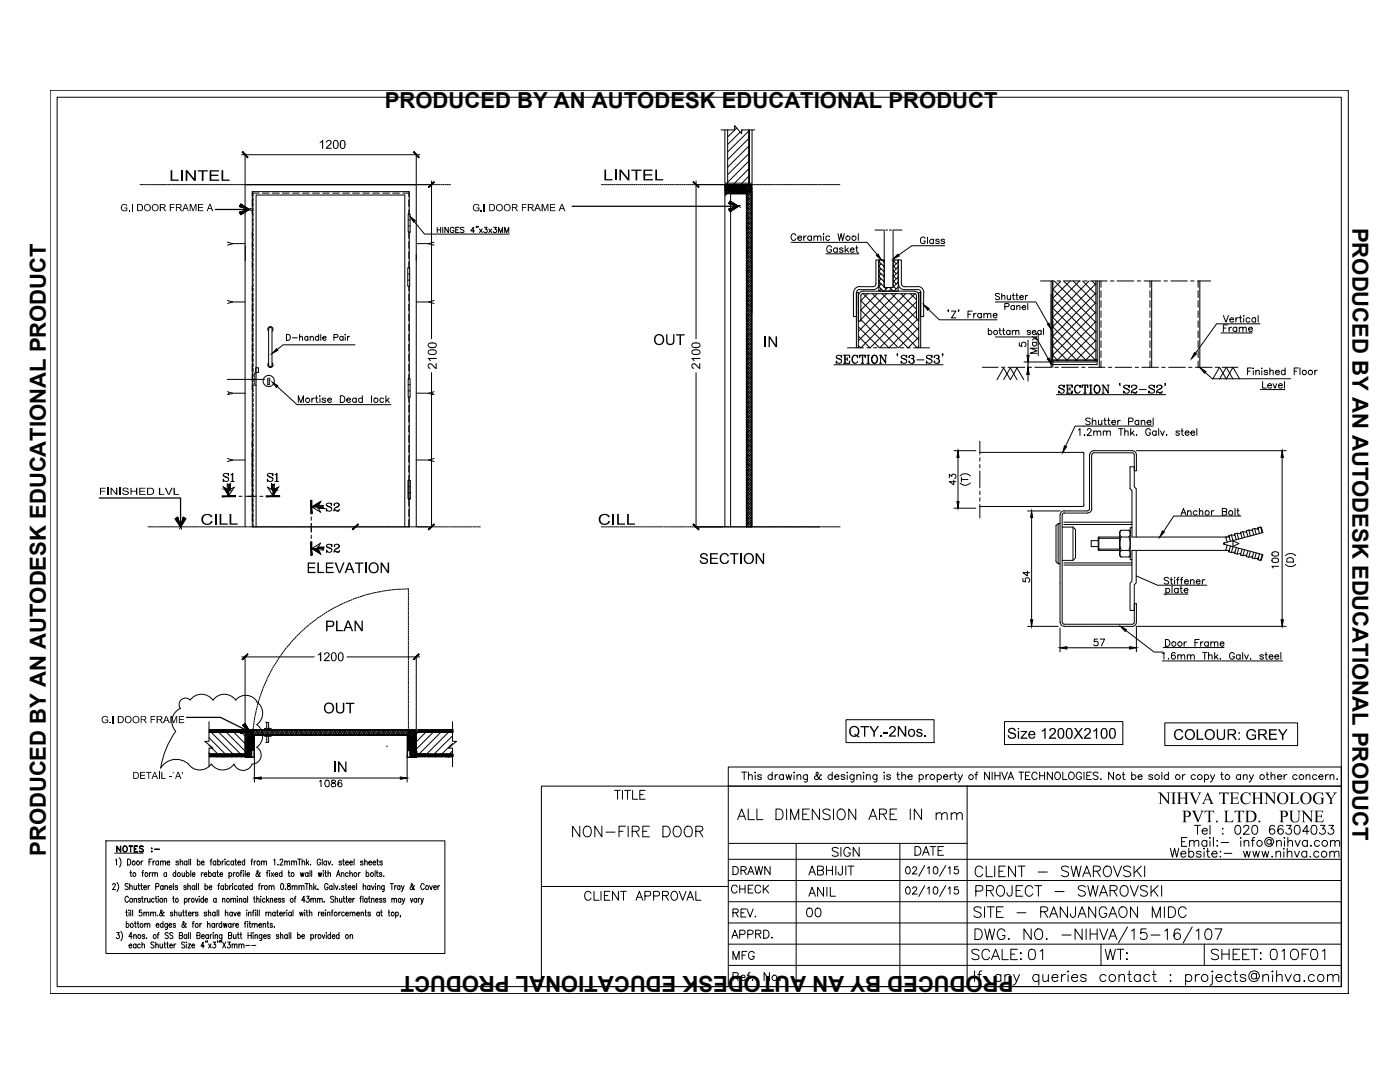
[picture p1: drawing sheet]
<svg xmlns="http://www.w3.org/2000/svg" width="279mm" height="216mm" viewBox="0 0 279 216" stroke-linecap="round" stroke-linejoin="round" font-family="sans-serif">
<defs><g id="words">
<g font-size="4.4">
<text x="76.8" y="21.5">PRODUCED BY AN AUTODESK EDUCATIONAL PRODUCT</text>
<text x="269.9" y="45.4" transform="rotate(90 269.9 45.4)">PRODUCED BY AN AUTODESK EDUCATIONAL PRODUCT</text>
<text x="9.1" y="170.8" transform="rotate(-90 9.1 170.8)">PRODUCED BY AN AUTODESK EDUCATIONAL PRODUCT</text>
<text x="202.2" y="194.8" transform="rotate(-180 202.2 194.8)">PRODUCED BY AN AUTODESK EDUCATIONAL PRODUCT</text>
</g>
</g></defs>
<!-- layer: Dwg -->
<g fill="none" stroke="#000" stroke-width=".2">
<path d="M50.3 38.2v.9M50.3 39.8v1.3M50.5 39.5v.6M51.7 38.5h-1.2v.6M52.4 38.5h1.3M54.4 38.5h1.3M56.4 38.5h1.3M58.4 38.5h1.3M60.4 38.5h1.3M62.4 38.5h1.3M64.4 38.5h1.3M66.4 38.5h1.3"/>
<path d="M68.4 38.5h1.3M70.4 38.5h1.3M72.4 38.5h1.3M74.4 38.5h1.3M76.4 38.5h1.3M78.4 38.5h1.3M80.4 38.5h1.2M81.6 38.5v.7M81.6 39.9v1.3M144.7 36.5h4.8M45.4 48.3l1 .3h2.5M45.4 60l1 .3"/>
<path d="M46.4 48.7l-1 .2M50.3 41.8v.9M50.3 46.3v1.3M50.3 48.2v1.3M50.3 50.2v1.4M50.3 52.3v1.1M50.3 57.1v1M50.3 58.7v1.4M50.5 40.5v.7M50.5 41.5v.6M50.5 42.5v.7M50.5 43.5v.7"/>
<path d="M50.5 44.5v.6M50.5 45.5v.7M50.5 46.5v.6M50.5 47.5v.6M50.5 48.5v.7M50.5 49.5v.6M50.5 50.5v.7M50.5 51.5v.7M50.5 52.5v.6M50.5 53.5v.7M50.5 54.5v.7M50.5 55.5v.6"/>
<path d="M50.5 56.5v.7M50.5 57.5v.6M50.5 58.5v.7M50.5 59.5v.7M81.4 53.4h.4v3.7h-.4zM81.4 55.9h.4M81.4 54.7h.4M81.5 42.7h.3v3.6h-.3zM81.5 45.1h.3M81.5 43.9h.3M81.6 41.9v.8M81.6 46.3v1.3"/>
<path d="M81.6 48.2v1.3M81.6 50.2v1.4M81.6 52.3v1.1M81.6 57.1v.9M81.6 58.7v1.3M81.8 43.2l2.9 3.5h17M85.6 48.7l1 .2M86.6 48.3l-1 .3h-2.5M86.6 60l-1 .3M87.3 45.4v1M87.3 45.9h.6M87.9 45.4v1"/>
<path d="M88.4 45.4v1M89.5 45.4v1l-.7-1v1M90.6 45.6a.39 .39 0 0 0-.4-.3 .39 .39 0 0 0-.4 .4 .46 .46 0 0 0 .2 .6 .46 .46 0 0 0 .6 0v-.3h-.2M90.9 45.9h.5M91.6 45.4h-.7v1h.7M92.6 45.5l-.3-.1-.4 .1 .1 .2 .5 .3 .1 .3-.3 .1-.4-.1M94.7 46.1h-.7l.5-.7v1M95.1 45.2h-.1h.1l-.1 .2M95.4 45.2l-.1 .2M95.7 45.7l.5 .7M96.2 45.7l-.5 .7M96.7 45.4h.5l-.3 .3a.37 .37 0 0 1 .3 .6 .37 .37 0 0 1-.7-.1"/>
<path d="M97.6 45.7l.5 .7M98.1 45.7l-.5 .7M98.5 45.4h.6l-.3 .3a.36 .36 0 0 1 .3 .6 .36 .36 0 0 1-.7-.1M99.5 46.4v-1l.4 1 .4-1v1M100.7 46.4v-1l.4 1 .4-1v1M157.9 48.4h15.1l2.1 2.4M158.8 47a.5 .5 0 0 0-.5-.4 .5 .5 0 0 0-.4 .5v.4a.5 .5 0 0 0 .4 .5 .5 .5 0 0 0 .5-.4M159.2 47.5h.8a.42 .42 0 0 0-.7-.3 .42 .42 0 0 0 .1 .7 .38 .38 0 0 0 .6-.1M160.4 47.1v.9M160.9 47.1h-.3l-.2 .4M161.9 47.3a.42 .42 0 0 0-.6-.1 .42 .42 0 0 0 0 .6 .42 .42 0 0 0 .6 0M161.9 47.1v.9"/>
<path d="M162.4 47.3l.3-.2h.4l.1 .9M162.4 47.1v.9M163.2 47.3l.1-.2h.5v.9M164.4 46.6v.2zM164.4 47.1v.9M164.8 50.6h6.6M165.6 47.3a.42 .42 0 0 0-.6-.1 .42 .42 0 0 0 0 .6 .42 .42 0 0 0 .6 0M166 49.3a.55 .55 0 0 0-.8-.2 .55 .55 0 0 0-.2 .7 .49 .49 0 0 0 .5 .6 .49 .49 0 0 0 .5-.6h-.4M167.1 49.7a.43 .43 0 0 0-.6-.1 .43 .43 0 0 0 0 .6 .43 .43 0 0 0 .6 0M167.1 49.5v.8M167.2 46.6l.3 1.4 .4-1.4 .3 1.4 .3-1.4M168.2 49.7a.4 .4 0 0 0-.3-.3 .4 .4 0 0 0-.4 .3l.7 .4-.2 .2-.5-.1"/>
<path d="M168.7 49v1.3M168.9 49.8l.5 .5M169.3 49.5l-.6 .6M169.7 49.8h.7a.41 .41 0 0 0-.5-.3 .41 .41 0 0 0-.1 .7l.2 .1 .4-.1M170.3 58.4v4.8h.6v-4.8M170.8 49.5h.4M170.9 58.4h.4v11M170.9 58.4v11M171 49v1.1v.2h.3M171.3 46.6v1.4M171.6 57.2a1.21 1.21 0 0 0-1.2 1.2M171.6 57.8a.61 .61 0 0 0-.6 .6"/>
<path d="M172.2 58.6h10.2M172.2 58.6l-.3 .2-.1 .2v5.1h-.5v-5.1M172.3 58.6l10.8 10.8M173.2 58.6l-1.4 1.4 9.4 9.4M174.1 58.6l9.3 9.2M174.6 45.9h1.7M174.8 56.6v-4.7h.6v4.7M174.9 56.6a.61 .61 0 0 1-.7 .6h-2.7M175.1 58.6l-3.3 3.3M175.4 51.9h1.1v5.5h1.7v-5.5h1.1v6.2h-3.9zM175.4 57.2l.9 .9M175.4 56.2l1.1 1"/>
<path d="M175.4 55.2l1.1 1M175.4 54.2l1.1 1M175.4 53.2l1.1 1M175.4 52.2l1.1 1M175.4 56.6a1.21 1.21 0 0 1-1.2 1.2h-2.7M175.6 51.9l-.2 .2M175.9 52.6l-.5 .5M175.9 53.7l-.5 .4M175.9 54.6l-.5 .5M175.9 55.6l-.5 .5M175.9 56.7l-.5 .4M175.9 57.7l-.5 .4"/>
<path d="M176 58.6l7.4 7.3M176.1 51.9l.4 .3M176.5 45.9v11.5h1.7v-11.5M176.5 52l-.1 .1M176.5 53.1h-.1M176.5 54.1l-.1 .1M176.5 55l-.1 .1M176.5 56.1h-.1M176.5 57.1l-.1 .1M176.6 57.4l.3 .3M176.8 45.9h.3M177 58.6l-5.2 5.2 5.6 5.6"/>
<path d="M177.1 57.4l-.7 .7M177.5 45.9h.4M177.6 57.4l.7 .7M177.9 57.7l-.5 .4M177.9 58.6l5.4 5.4M178.2 57l.7 .7M178.2 56l.7 .7M178.2 55l.7 .6M178.2 54l.7 .6M178.2 53l.7 .7M178.2 52l.7 .6M178.3 45.9h1.7"/>
<path d="M178.7 51.9l-.3 .2M178.8 58.6l-7.5 7.5M179.3 56.6v-4.7h.6v4.7M179.3 52.3l-.9 .8M179.3 53.2l-.9 1M179.3 54.2l-.9 .9M179.3 55.3l-.9 .8M179.3 56.3l-.9 .9M179.3 57.2l-.9 .9M179.3 56.6a1.21 1.21 0 0 0 1.2 1.2M179.8 58.6l3.1 3.1M179.9 56.6a.61 .61 0 0 0 .6 .6"/>
<path d="M180.5 57.8h2.7a.61 .61 0 0 1 .6 .6M180.5 57.2h2.6M180.7 58.6l-9.4 9.4M181.7 58.6l1.2 1.2M182.4 58.1h-10.2a.91 .91 0 0 0-.9 .9M182.4 58.1a.91 .91 0 0 1 1 .9v5.1l-.5-.6v-4.5l-.1-.2-.4-.2M182.6 58.6l-10.8 10.8-.5-.4M183.2 57.2a1.21 1.21 0 0 1 1.2 1.2l-.1 4.8h-.6v-4.8M183.7 58.4h-.3v11M183.7 58.4v11M184.6 47.6a.53 .53 0 0 0-.7-.2 .53 .53 0 0 0-.2 .7 .47 .47 0 0 0 .5 .5 .47 .47 0 0 0 .4-.5h-.3M185.1 47.3v1.3"/>
<path d="M186.3 47.9a.43 .43 0 0 0-.6 0 .43 .43 0 0 0 0 .6 .43 .43 0 0 0 .6-.1M186.3 47.7v.9M187.4 47.9a.37 .37 0 0 0-.3-.2 .37 .37 0 0 0-.4 .2l.7 .5v.2h-.2h-.4l-.1-.2M188.5 47.9a.4 .4 0 0 0-.3-.2 .4 .4 0 0 0-.4 .2l.7 .5-.2 .2-.5-.2M188.5 49h-6.5l-2.7 1.9M199.5 58.7l-.3-.1-.6 .1 .2 .3 .6 .2 .1 .3v.1l-.3 .2-.6-.2M199.9 59.2l.3-.3 .3 .1v.8M199.9 58.6v1.2M201 58.9l.1 .8 .3 .1 .3-.3M201.7 58.9v.9M202 58.9h.5M202.2 58.6v.9l.1 .2 .2 .1"/>
<path d="M202.7 58.9h.5M202.9 58.6l.1 1.1 .2 .1M203.5 59.3h.7a.41 .41 0 0 0-.5-.3 .41 .41 0 0 0-.3 .5 .41 .41 0 0 0 .6 .3l.2-.2M204.7 58.9v.9M205.1 58.9l-.3 .1-.1 .3M207.7 56.1h2.6M209.8 56.1v17.2M210.1 56.1v15.7l.1 .1M210.1 56.1v1.2M210.1 58v1.4M210.1 59.6l8.6 8.6M210.4 56.1l8.3 8.3"/>
<path d="M211 56.1h.6M211.7 56.1l-1.6 1.6 8.6 8.6M213.6 56.1l-3.5 3.4M214.2 56.1l4.5 4.5M215.4 56.1l-5.3 5.3M215.6 56.1h-3.3l6.4 6.4M216 56.1l2.7 2.6M216.3 56.1h.7M217.4 56.1l-7.3 7.2M217.6 56.1h3.4M217.9 56.1l.8 .7M218.7 56.1v15.7l-.1 .1"/>
<path d="M218.7 56.6l-8.6 8.6M218.7 58.5l-8.6 8.6M219 56.1v15.7l-.2 .4h-.2M219.4 56.1v17.2M219.7 56.1v1.2M219.7 58v1.4M221.6 56.1h.7M222.9 56.1h3.4M227 56.1h.6M228.3 56.1h3.3M229.5 56.1v1.2M229.5 58v1.4"/>
<path d="M229.8 56.1v17.2M232.3 56.1h.7M233.7 56.1h3.3M237.6 56.1h.7M239 56.1h2.6M239.1 56.1v1.2M239.1 58v1.4M239.5 56.1v17.2M45.4 75.7h7.4M45.4 78.2l1 .3M45.6 78.5h.1M46.4 78.5h2.5"/>
<path d="M46.4 60.3h2.5M46.4 60.3l-1 .3M46.4 78.5l-1 .3M50.3 60.7v1.4M50.3 62.8v1.3M50.3 64.7v1.4M50.3 66.7v1.4M50.3 68.8v1.3M50.3 70.8v1.3M50.3 72.7v1.4M50.3 74.7v1.4M50.3 76.8v.9"/>
<path d="M50.5 60.5v.6M50.5 61.5v.7M50.5 62.5v.7M50.5 63.5v.6M50.5 64.5v.7M50.5 65.5v.7M50.5 66.5v.7M50.5 67.5v.7M50.5 68.5v.6M50.5 69.5v.7M50.5 70.5v.7M50.5 71.5v.7"/>
<path d="M50.5 72.5v.7M50.5 73.5v.7M50.5 74.5v.7M50.5 75.5v.7M50.5 76.5v.7M50.5 77.5v.7M50.5 78.5v.7M50.5 79.5v.7M53.4 75.9v.9h.3v-.9M53.5 75.9l-.1-.3 .2-.1 .3 .1-.1 .3M53.6 72.8a.36 .36 0 0 0 .4 .4 .36 .36 0 0 0 .3-.4M53.6 72.4a.53 .53 0 0 0 0 .8 .53 .53 0 0 0 .7 0 .53 .53 0 0 0 0-.8"/>
<path d="M53.6 66.1a.53 .53 0 0 1 0-.8 .53 .53 0 0 1 .7 0 .53 .53 0 0 1 0 .8M54.3 65.7v7.1M54.3 65.7a.36 .36 0 0 0-.3-.4 .36 .36 0 0 0-.4 .4v7.1M55.3 77.1l4 3.6h1.6M57.2 66.7a.65 .65 0 0 1 .7 .3 .65 .65 0 0 1-.1 .7l-.6 .2zM58.3 67.4h1M59.8 67.3l.2-.2 .3 .1 .1 .7M59.8 66.7v1.2M61.4 67.3a.36 .36 0 0 0-.5 0 .36 .36 0 0 0 0 .5 .36 .36 0 0 0 .5-.1M61.4 67.1v.8M61.9 67.3l.5-.2 .1 .2v.6M61.9 67.1v.8"/>
<path d="M62.2 79.4v.9M62.8 79.4l-.3 .1-.3 .3M63 79.4h.4M63.1 79v1.1l.4 .2M63.6 67.3a.38 .38 0 0 0-.6-.1 .38 .38 0 0 0 0 .6 .38 .38 0 0 0 .6-.1M63.6 66.7v1.2M63.9 79v.1zM63.9 79.5v.8M64 66.7v1.2M64.4 67.5h.7a.34 .34 0 0 0-.4-.4 .34 .34 0 0 0-.3 .4l.3 .4 .4-.2M65 79.6l-.3-.2-.4 .2 .7 .5a.4 .4 0 0 1-.4 .2 .4 .4 0 0 1-.3-.2M65.4 79.8h.7v-.2a.42 .42 0 0 0-.6 0 .42 .42 0 0 0 0 .6 .42 .42 0 0 0 .6-.1"/>
<path d="M66.6 67.3l.8-.1v-.3l-.8-.2v1.2M67.9 79h.5a.74 .74 0 0 1 .4 .6 .74 .74 0 0 1-.4 .7h-.5zM68.5 67.3a.38 .38 0 0 0-.6-.1 .38 .38 0 0 0 0 .6 .38 .38 0 0 0 .6-.1M68.5 67.1v.8M68.9 66.7v.2zM68.9 67.2v.7M69.2 79.8h.7v-.2a.42 .42 0 0 0-.6 0 .42 .42 0 0 0 0 .6 .42 .42 0 0 0 .6-.1M69.4 67.1v.8M69.8 67.1h-.2l-.2 .4M70.8 68.8h-14.3l-1.2 .9M71.1 79.6a.42 .42 0 0 0-.6-.1 .42 .42 0 0 0 0 .7 .42 .42 0 0 0 .6-.1M71.1 79.4v.9"/>
<path d="M72.3 79.6a.42 .42 0 0 0-.6-.1 .42 .42 0 0 0 0 .7 .42 .42 0 0 0 .6-.1M72.3 79v1.3M74.1 79v1.3M76.6 79.6a.42 .42 0 0 0-.7-.1 .42 .42 0 0 0 0 .7 .42 .42 0 0 0 .7-.1M77 79v1.3M77.3 79.8l.4 .5M77.7 79.4l-.7 .7M81.5 75.6h.3v3.6h-.3zM81.5 78h.3M81.5 76.8h.3M81.6 60.7v1.3M81.6 62.7v1.3"/>
<path d="M81.6 64.7v1.3M81.6 66.7v1.3M81.6 68.7v1.3M81.6 70.7v1.3M81.6 72.7v1.3M81.6 74.7v.9M81.6 79.2v1M83.1 78.5h2.5M83.1 60.3h2.5M85.6 60.3l1 .3M85.6 78.5l1 .3M86.4 60.3h.1"/>
<path d="M86.4 78.5h.1M86.6 78.2l-1 .3M166.4 72.8h21.8M166.9 71.3l1 .5a.52 .52 0 0 1-.4 .7 .52 .52 0 0 1-.6-.5v.5l.1-.2M167.9 71.1l.1-.2v.4a.54 .54 0 0 0-.5-.4 .54 .54 0 0 0-.6 .4l.2 .2 .9 .4M168.3 70.9h1.3v.4l-.1-.4M168.3 72.5h1.3v-.5l-.1 .5M168.6 70.9v1.6M168.7 70.9v1.6M168.7 71.6h.4M169.1 71.3v.6M169.1 69.4h3.3"/>
<path d="M170.6 70.9a.91 .91 0 0 0 0 1.6M171.1 71.1l.1 .2v-.4l-.1 .2a.58 .58 0 0 0-.7-.2 .58 .58 0 0 0-.4 .6v.4a.59 .59 0 0 0 .5 .6 .59 .59 0 0 0 .7-.4M171.3 67.1l2.3 2.3M171.3 65.2l4.2 4.2M171.5 64.1l-.2 .1M171.6 70.9l-.1 .4v-.4h1.2v.4l-.1-.4M171.8 61.9l7.5 7.5 4.1-4M171.8 72.5h.6M172.1 70.9v1.6M172.2 70.9v1.6M173 72.5h.5M173 70.9h.5"/>
<path d="M173.2 70.9v1.6M173.3 70.9v1.6M174.3 69.4h.7M174.5 70.9a.83 .83 0 0 0-.6 .8 .83 .83 0 0 0 .7 .8 .83 .83 0 0 0 .6-.9 .83 .83 0 0 0-.7-.7 .92 .92 0 0 0 0 1.6M174.6 70.9a.92 .92 0 0 1 0 1.6M175.5 72.5h.5M175.5 70.9h.3l1 1.4M175.7 69.4h3.3M175.7 70.9v1.6M176.5 70.9h.5M176.8 70.9v1.6l-1-1.5M179 70.7h.2h-.2l.2 .3"/>
<path d="M179.7 69.4h.7M179.8 71.3l1 .4a.51 .51 0 0 1-.1 .8 .51 .51 0 0 1-.8-.2l-.1-.3v.5l.1-.2M180.9 71.1v-.2v.4a.57 .57 0 0 0-.5-.4 .57 .57 0 0 0-.6 .4l.2 .2 .9 .4M181 69.4h.7M181.5 71.2v.1l-.1-.1 .1-.2 .6-.1a.38 .38 0 0 1 .2 .6l-.5 .1M182.1 70.9a.37 .37 0 0 1 .2 .3 .37 .37 0 0 1-.2 .4h.1a.44 .44 0 0 1 .3 .5 .44 .44 0 0 1-.4 .4l-.6-.1-.1-.2 .1-.2v.2M182.3 71.7a.48 .48 0 0 1-.2 .8M182.3 69.4h3.2M182.9 60.2l-9.2 9.2h-.7M182.9 62.1l-7.3 7.3M183 71.8h1.4M183.1 63.7l-5.7 5.7"/>
<path d="M183.4 67.3l-2.2 2.1M183.4 69.1l-.3 .3M184.9 71.3l.9 .4a.51 .51 0 0 1-.1 .8 .51 .51 0 0 1-.7-.2l-.1-.3v.5l.1-.2M185.3 61.7l2.2 2.1h11.5M185.9 71.1l.1-.2v.4a.57 .57 0 0 0-.5-.4 .57 .57 0 0 0-.6 .4l.2 .2 .9 .4M186.5 71.2v.1l-.1-.1 .2-.2 .5-.1a.38 .38 0 0 1 .2 .6l-.4 .1M187.1 70.9a.37 .37 0 0 1 .2 .3 .37 .37 0 0 1-.2 .4h.2a.44 .44 0 0 1 .2 .5 .44 .44 0 0 1-.4 .4l-.5-.1-.2-.2 .1-.2v.2M187.3 71.7a.48 .48 0 0 1-.2 .8M188.2 70.7h-.2h.2l-.2 .3M189.2 61.9h.1h-.1l.1 .3M189.9 62.1h.9l-.9 1.3h.9M191.4 61.9l-.1-.1 .1 .2-.2 .2"/>
<path d="M193.2 62.7h.5M194 62.1h-.8v1.3M194.3 62.5v.9M194.8 62.5l-.3 .1-.2 .3M195.8 62.7a.42 .42 0 0 0-.6-.1 .42 .42 0 0 0 0 .7 .42 .42 0 0 0 .6-.1M195.8 62.5v.9M196.1 73.3h3.1M196.4 62.8l.3-.3 .3 .1 .1 .8M196.4 62.5v.9M197.1 62.8l.3-.3 .3 .1 .1 .8M197.2 66.1a.4 .4 0 0 1 .6-.1 .4 .4 0 0 1 0 .6 .4 .4 0 0 1-.6 0M197.2 65.5v1.3"/>
<path d="M198.2 62.9h.8a.42 .42 0 0 0-.7-.3 .42 .42 0 0 0 .1 .7 .38 .38 0 0 0 .6-.1M198.6 60.3h8.1l2.5 4.3M198.6 67.2h8.1l2.5 4.4M199 75.7l1.3-2.3 1.3 2.3 1.4-2.3 1.3 2.3M199.4 65.9h.4M199.5 65.5v1l.3 .3M199.9 73.3h.6M200.1 65.9h.4M200.3 65.5v1l.2 .3M200.3 75.7l1.3-2.3 1.4 2.3M200.5 61.2l.8-.1 .1-.3-.1-.2h-.8v1.2M201.2 73.3h3.3"/>
<path d="M201.6 66.1a.4 .4 0 0 0-.6-.1 .4 .4 0 0 0 0 .6 .4 .4 0 0 0 .6 0M201.6 65.9v.9M202 66.2l.2-.2h.4l.1 .8M202 65.9v.9M202.5 61.1a.4 .4 0 0 0-.6 0 .4 .4 0 0 0 0 .6 .4 .4 0 0 0 .6-.1M202.5 61v.8M202.7 66.2l.2-.2h.4v.8M202.9 61.2l.3-.2h.3l.1 .8M202.9 61v.8M203.4 68.4v.6l.6 .1a.48 .48 0 0 1-.1-.7 .48 .48 0 0 1 .7 0 .48 .48 0 0 1-.1 .7M204 61.3h.7v-.1a.4 .4 0 0 0-.6-.1 .4 .4 0 0 0 0 .6 .4 .4 0 0 0 .6-.1M204.4 72.2h5.2"/>
<path d="M205.1 60.6v1.2M205.2 67.9v3M205.2 72.2v1.2M205.2 74.7v1.3M205.2 73.3h.7M205.7 66.1l-.3-.2-.4 .2 .7 .5a.37 .37 0 0 1-.4 .2 .37 .37 0 0 1-.3-.2M206 66.3h.7a.42 .42 0 0 0-.4-.4 .42 .42 0 0 0-.4 .5 .42 .42 0 0 0 .4 .4l.4-.2M206.1 68.3h.8M206.1 67.2l.8 .6M206.2 68.3a.42 .42 0 0 0 0 .6 .42 .42 0 0 0 .6 0 .42 .42 0 0 0-.1-.6M206.5 73.3h3.4M206.9 66.6v.1z"/>
<path d="M206.9 69.5h-1.3l1.3 .5-1.3 .5h1.3M206.9 67.2l-.8 .6M207.2 66.5v4.5M207.8 66.1a.4 .4 0 0 0-.6-.1 .4 .4 0 0 0 0 .6 .4 .4 0 0 0 .6 0M207.8 65.9v.9M208.3 65.5v1.3M209.8 71.8l.2 .4h.2h8.3M209.8 71.8h9.2v.9h-9.2zM210.1 60v1.4M210.1 62v1.3l8.6 8.6M210.1 64v1.3M210.1 66v1.4"/>
<path d="M210.1 68v1.4M210.1 70v1.3M210.1 72v1.3M210.1 70.9l1.1 1.1M210.1 69l3 3M210.1 67.1l4.9 4.9M210.1 65.2l6.7 6.8M210.1 61.5l8.6 8.5M210.2 72h8.3M210.5 73.3h.7M210.8 78.8h21.8M211.3 77.2l.9 .5a.5 .5 0 0 1-.1 .8 .5 .5 0 0 1-.7-.3l-.1-.2v.5l.1-.3"/>
<path d="M211.9 73.3h3.3M212.3 77.1l.1-.3v.5a.54 .54 0 0 0-.5-.5 .54 .54 0 0 0-.6 .4l1.1 .7M212.8 76.8h1.2v.5l-.1-.5M212.8 78.5h1.2v-.5l-.1 .5M213 76.8v1.7M213.1 76.8v1.7M213.1 77.6h.4M213.5 77.3v.6M215 76.8a.9 .9 0 0 0 0 1.7M215.5 77.1l.1 .2v-.5l-.1 .3-.1-.2a.75 .75 0 0 0-1 .8 .75 .75 0 0 0 1 .7l.2-.3M215.9 73.3h.6M216 76.8v.5v-.5h1.1v.5l-.1-.5"/>
<path d="M216.3 78.5h.5M216.5 76.8v1.7M216.6 76.8v1.7M217.2 73.3h3.3M217.4 78.5h.5M217.4 76.8h.5M217.6 76.8v1.7M217.7 76.8v1.7M218.7 60.4l-8.6 8.5M218.7 62.2l-8.6 8.6M218.7 64.1l-7.8 7.9M218.7 66.1l-5.9 5.9"/>
<path d="M218.7 67.9l-4.1 4.1M218.7 69.8l-2.2 2.2M218.7 71.7l-.2 .3M218.9 76.8a.84 .84 0 0 0-.6 .9 .84 .84 0 0 0 .7 .8 .83 .83 0 0 0 .6-.9 .83 .83 0 0 0-.7-.8 .92 .92 0 0 0 0 1.7M219 76.8a.92 .92 0 0 1 0 1.7M219.7 60v1.4M219.7 62v1.3M219.7 64v1.3M219.7 66v1.4M219.7 68v1.4M219.7 70v1.3M219.7 72v1.3"/>
<path d="M219.9 78.5h.5M219.9 76.8h.3l1 1.5M220.1 76.8v1.7M220.9 76.8h.5M221.2 76.8v1.7l-1-1.5M221.2 73.3h.7M222.6 73.3h3.3M223.4 76.6h.2h-.2l.2 .4M224.3 77.2l.9 .5a.5 .5 0 0 1-.1 .8 .5 .5 0 0 1-.8-.3v-.2v.5v-.3M225.3 77.1l.1-.3v.5a.57 .57 0 0 0-.6-.5 .57 .57 0 0 0-.5 .4l1.1 .7M225.9 77.1v.2l-.1-.1a.6 .6 0 0 1 .5-.4 .6 .6 0 0 1 .6 .3l-.3 .5a.8 .8 0 0 0-.8 .9M226.5 76.8l.2 .2 .1 .3-.6 .4"/>
<path d="M226.5 73.3h.7M226.9 78.2l-.3 .2-.6-.2-.2 .1M226.9 78.1l-.2 .4h-.3l-.4-.3M227.4 77.7h1.4M227.9 73.3h3.3M229.3 77.2l.9 .5a.5 .5 0 0 1-.1 .8 .5 .5 0 0 1-.7-.3l-.1-.2v.5l.1-.3M229.5 60v1.4M229.5 62v1.3M229.5 64v1.3M229.5 66v1.4M229.5 68v1.4M229.5 70v1.3"/>
<path d="M229.5 72v1.3M230.3 77.1l.1-.3v.5a.57 .57 0 0 0-.5-.5 .57 .57 0 0 0-.6 .4l1.1 .7M230.9 77.1v.2l-.1-.1a.6 .6 0 0 1 .5-.4 .6 .6 0 0 1 .6 .3l-.1 .3-.9 .6-.1 .5M231.5 76.8l.2 .2 .1 .3-.6 .4M231.9 73.3h.7M231.9 78.2l-.2 .2-.6-.2-.3 .1M231.9 78.1l-.2 .4h-.2l-.4-.3M232.6 76.6h-.2h.2l-.2 .4M233.2 73.3h3.4M237.2 73.3h.7M238.6 73.3h3.3M239.1 60v1.4"/>
<path d="M239.1 62v1.3M239.1 64v1.3M239.1 66v1.4M239.1 68v1.4M239.1 70v1.3M239.1 72v1.3M242 75.6l1.4-2.3 1.3 2.3 1.4-2.3 1.3 2.3M242.5 73.3h.7M243.4 75.6l1.3-2.3 1.4 2.3M243.7 66.4h6.2M243.9 73.3h3.1M244.2 63l.5 1.3 .5-1.3"/>
<path d="M244.2 65.5h.5M245 64.8h-.8v1.4M245.3 65.3v.9M245.4 63.8h.8a.41 .41 0 0 0-.6-.4 .41 .41 0 0 0-.1 .7l.3 .2 .4-.2M245.8 65.3h-.3l-.2 .4M246.6 63.4v.9M246.8 65.5a.42 .42 0 0 0-.6-.1 .42 .42 0 0 0 0 .6 .42 .42 0 0 0 .6 0M246.8 65.3v.9M247.2 63.4l-.4 .1-.2 .3M247.3 65.5l.2-.2h.5v.9M247.3 63.4h.5M247.3 65.3v.9"/>
<path d="M247.5 63l.1 1.2 .2 .1M248 65.5l.3-.2h.4v.9M248.2 63h.1zM248.2 63.5v.8M249 74.1h.5M249.2 65.7h.8a.42 .42 0 0 0-.7-.3 .42 .42 0 0 0 .1 .7 .38 .38 0 0 0 .6-.1M249.4 63.6a.43 .43 0 0 0-.6-.1 .43 .43 0 0 0 0 .7 .43 .43 0 0 0 .6-.1M249.8 73.4h-.8v1.4M250.1 73.4v.1zM250.1 73.9v.9M250.6 63.6a.43 .43 0 0 0-.6-.1 .43 .43 0 0 0 0 .7 .43 .43 0 0 0 .6-.1M250.6 63.4v.9"/>
<path d="M250.6 74.1l.3-.2h.4v.9M250.6 73.9v.9M251.1 63v1.3M251.5 77.7h4.9M251.8 73.4v.1zM251.8 73.9v.9M252 76.1v1.3h.7M253 74.1l-.3-.2h-.4v.2l.1 .2 .5 .1 .1 .2a.37 .37 0 0 1-.4 .2 .37 .37 0 0 1-.3-.2M253 76.9h.8a.42 .42 0 0 0-.6-.3 .42 .42 0 0 0-.2 .7l.3 .1 .5-.1M253.4 74.1l.3-.2h.4v.9M253.4 73.4v1.4M254.1 76.6l.3 .8 .4-.8"/>
<path d="M254.6 74.3h.7a.42 .42 0 0 0-.6-.3 .42 .42 0 0 0 0 .7 .38 .38 0 0 0 .6-.1M255.2 76.9h.7a.42 .42 0 0 0-.6-.3 .42 .42 0 0 0-.1 .7l.3 .1 .4-.1M256.3 76.1v1.3M256.5 74.1a.42 .42 0 0 0-.7-.1 .42 .42 0 0 0 0 .6 .42 .42 0 0 0 .7 0M256.5 73.4v1.4M258.3 74.1h.5M259.1 73.4h-.8v1.4M259.4 73.4v1.4M262.4 73.9v.9M262.9 73.9a.38 .38 0 0 0-.5 .4M44.5 94.8l1 .5a.5 .5 0 0 1-.1 .8 .5 .5 0 0 1-.8-.3l-.1-.2v.5l.1-.3M45.4 91.5l1 .3h2.5"/>
<path d="M45.6 94.7v-.2v.4a.54 .54 0 0 0-.5-.5 .54 .54 0 0 0-.6 .4l1.1 .7M46.1 94.8l.4-.3v1.6M46.1 96.1h.7M46.4 94.5v1.6M46.4 91.8l-1 .3M50.3 84.5v.9M50.3 86v1.4M50.3 88v1.4M50.3 89.7v12.2M50.5 80.5v.7M50.5 81.5v.7M50.5 82.5v.7"/>
<path d="M50.5 83.5v.7M50.5 84.5v.7M50.5 85.5v.7M50.5 86.5v.7M50.5 87.5v.7M50.5 88.5v.7M50.5 89.5v.7M50.5 90.5v.7M50.5 91.5v.7M50.5 92.5v.7M50.5 93.5v.7M50.5 94.5v.7"/>
<path d="M50.5 95.5v.7M50.5 96.5v.7M50.5 97.5v.7M50.5 98.5v.7M50.5 99.5v.7M53.4 94.8l.9 .5a.5 .5 0 0 1-.1 .8 .5 .5 0 0 1-.8-.3v-.2v.5v-.3M54.4 94.7l.1-.2v.4a.57 .57 0 0 0-.6-.4 .57 .57 0 0 0-.5 .3l1.1 .7M54.9 94.8l.4-.3v1.6M54.9 96.1h.7M55.2 94.5v1.6M59.5 80.3v-1.3l.5 1.3 .6-1.3v1.3M81.5 95.9h.3v3.6h-.3z"/>
<path d="M81.5 98.3h.3M81.5 97.1h.3M81.6 80.9v1.3M81.6 82.9v1.3M81.6 84.9v1.3M81.6 86.9v1.3M81.6 88.9v1.3M81.6 90.9v1.3M81.6 92.9v1.3M81.6 94.9v1M81.6 99.5v1.5M85.6 88h.1"/>
<path d="M85.6 91.8l1 .3M86.6 91.5l-1 .3h-2.5M189.5 95.3v-.6l.5 .4a.43 .43 0 0 1 .4-.5 .43 .43 0 0 1 .4 .4 .43 .43 0 0 1-.3 .5M190.3 95.8v.9l-.8-.6h1.3M190.4 89.9h4.3M191.2 91.3v8.8M191.6 96.4a1.33 1.33 0 0 0 2 0M191.6 95a1.42 1.42 0 0 1 2 0M191.9 95.7h1.3M191.9 95.2v.9M195.6 88v2.6M195.6 91.3v.7"/>
<path d="M195.6 92.7v.7M195.6 94v3.3M195.6 98v.7M195.6 99.3v.7M195.6 90.3h20.4M215.2 85.8l.3-.3v1.4M216.1 90.2l.2 .3M216.3 90.5v10.3M216.4 86.8h.1zM217 85.9l.3-.4h.2l.3 .3-.2 .4-.7 .7h.9M217.4 90.8v10.7M217.5 90.8a.83 .83 0 0 1 .8-.9h7.6a.83 .83 0 0 1 .9 .9v3.2h-.4v-3.2l-.2-.4h-7.9l-.3 .2-.1 10.9a.76 .76 0 0 1-.8 .8"/>
<path d="M217.6 83.6a.45 .45 0 0 0-.6-.2 .45 .45 0 0 0-.3 .5l.7 .3 .2 .4a.56 .56 0 0 1-.9 0M218 84.1l.3-.2h.3l.1 .9M218 83.4v1.4M218.3 86.2l.2-.2h.4l.1 .9M218.3 86v.9M219 86.2l.2-.2h.4l.1 .9M219.2 83.9l.1 .8 .3 .1 .3-.3M219.9 83.9v.9M220.2 86.2l.2-.2h.4l.1 .9M220.2 86v.9M220.3 83.9h.4M220.5 83.4v1.1v.2l.3 .1"/>
<path d="M220.9 86.2l.3-.2h.3l.1 .9M221 83.9h.5M221.2 83.4v1.1l.1 .2 .2 .1M221.9 84.3h.7a.42 .42 0 0 0-.6-.3 .42 .42 0 0 0 .1 .7 .38 .38 0 0 0 .5-.1M223.1 83.9v.9M223.2 85.5h.9M223.6 83.9h-.3l-.2 .4M223.7 85.5v1.4M224.5 86.2l.1-.2h.5v.9M224.5 85.5v1.4M225.2 84.1l.9-.1v-.5l-.9-.1v1.4M225.7 85.5v1.4"/>
<path d="M225.9 86.4l.5 .5M226.3 86l-.6 .6M226.8 86.8h.1zM226.8 89.9h29.9M227.3 84a.42 .42 0 0 0-.7 0 .42 .42 0 0 0 0 .6 .42 .42 0 0 0 .7 0M227.3 83.9v.9M227.8 84.1l.3-.2h.3l.1 .9M227.8 83.9v.9M228.9 84.3h.8a.44 .44 0 0 0-.5-.4 .44 .44 0 0 0-.4 .4 .44 .44 0 0 0 .4 .5l.5-.2M229.6 85.9a.48 .48 0 0 0-.6-.4 .48 .48 0 0 0-.3 .5v.4a.47 .47 0 0 0 .4 .5 .47 .47 0 0 0 .5-.5h-.3M230.1 83.4v1.4M230.2 85h-15.6l-1.9 4"/>
<path d="M230.7 86.2a.42 .42 0 0 0-.6-.1 .42 .42 0 0 0 0 .6 .42 .42 0 0 0 .6 0M230.7 86v.9M231.2 85.5v1.4M231.6 86l.4 .9 .4-.9M232.8 86.8h.1zM235.4 86.2l-.3-.2-.4 .2 .7 .5a.4 .4 0 0 1-.4 .2 .4 .4 0 0 1-.3-.2M235.7 86h.4M235.9 85.5v1.1v.2l.3 .1M236.5 86.4h.8a.42 .42 0 0 0-.7-.3 .42 .42 0 0 0 .1 .7 .38 .38 0 0 0 .6-.1M237.7 86.4h.7a.42 .42 0 0 0-.6-.3 .42 .42 0 0 0 0 .7 .38 .38 0 0 0 .6-.1M238.9 85.5v1.4M255.9 91.3v32.4"/>
<path d="M50.3 102.6v1.3M50.5 100.5v.7M50.5 101.5v.7M50.5 102.5v.7M50.5 103.5v.7M50.5 104.5v.6M51.1 105.1v-66.2h29.7v66.2M65.1 100.8l1 .4a.5 .5 0 0 1-.2 .8 .5 .5 0 0 1-.7-.3l-.1-.2v.5l.1-.3M65.2 109l.9 .4a.49 .49 0 0 1-.1 .8 .49 .49 0 0 1-.8-.2v-.3v.5v-.2M66.1 100.6l.1-.2v.5a.54 .54 0 0 0-.5-.5 .54 .54 0 0 0-.6 .4l1.1 .6M66.1 108.8l.1-.2v.5a.54 .54 0 0 0-.5-.5 .54 .54 0 0 0-.5 .4l.1 .2 .9 .5M66.7 100.7l.1 .1h-.2a.54 .54 0 0 1 .6-.4 .54 .54 0 0 1 .5 .5l-.3 .2a.74 .74 0 0 0-.8 .9"/>
<path d="M66.8 108.9v.2l-.1-.1a.54 .54 0 0 1 .6-.4 .54 .54 0 0 1 .4 .5l-.2 .3a.74 .74 0 0 0-.8 .8M67.3 100.4l.3 .1v.5l-.6 .3M67.4 108.6l.3 .3a.67 .67 0 0 1-.6 .6M67.7 101.7l-.2 .2-.6-.2-.3 .1M67.7 101.6l-.1 .4h-.4l-.3-.3M67.7 110l-.2 .1-.6-.1h-.2M67.7 109.8l-.1 .4h-.3l-.4-.2M81.6 101.7v1.3M81.6 103.7v1.4M190.4 101.4h4.3M195.6 100.7v2.6M195.6 101.1h20.4"/>
<path d="M204.1 115.4v.6l.6 .1a.47 .47 0 0 1 .1-.7 .47 .47 0 0 1 .7 .1 .47 .47 0 0 1-.3 .7M205 113.9v1l-.9-.6h1.4M205.1 102h6.5M205.9 103.3v20.4M211.2 104.5v8M211.6 104.5h-.4l-.5 .4v7.2l.5 .4h.4M211.6 102.8v21.4M212 105.2h2.1l.5 .5v5.6l-.5 .5h-2.1M212 102.8v21.4M212.3 104.7h13.6M212.3 104.2h13.6M212.3 112.3h13.6"/>
<path d="M212.3 112.7h13.6M212.4 102h4.7M212.4 102.4h4.7M212.4 101.9a.83 .83 0 0 0-.8 .8M212.4 102.3l-.3 .2-.1 .2M214.1 105.2v6.6M216.3 100.8l-.2 .3M217.5 101.5l-.2 .4h-.2M219.2 109.6h4.2M219.2 107.4h4.2M219.2 107.9h-1.4v1.2h1.4M219.3 109.8h4.1"/>
<path d="M219.3 107.2h4.1M219.3 107.2l-.1 .1v2.4l.1 .1M219.3 107.2v2.6M223.7 109.8h1.6a.95 .95 0 0 1 0 1.3M223.7 107.2h1.6M223.8 105.8a.96 .96 0 0 0 0 1.3l-.3 1.4 .3 1.3M223.8 109.8a.95 .95 0 0 0 0 1.3M225.3 105.8a.96 .96 0 0 1 0 1.3l.3 1.4-.3 1.3M225.3 105.8h-1.6l-.3 .3v4.8l.3 .2h1.6M225.3 105.8l.3 .3M225.6 110.9l-.3 .2M225.9 105.3h-.3v6.4h.3"/>
<path d="M226.8 114.9l4.2 1.9h9.8M226.8 109.8v6.5l-.4 .4v5.1h-.9v-5.5l.4-.3v-6.2h19M226.8 107.2v-9.6l-.4-.5v-4h-.9v4.4l.4 .4v9.3h19M232.3 118.5h4.8M232.7 117.6a.42 .42 0 0 1 .6-.1 .42 .42 0 0 1 0 .6 .42 .42 0 0 1-.6 0M232.7 117.4v1.3M233.2 115.4a.45 .45 0 0 0-.5-.2 .45 .45 0 0 0-.3 .5l.7 .3 .1 .3a.56 .56 0 0 1-.9 0M233.5 115.7h.5M233.7 115.2v1.1l.1 .2 .2 .1M233.9 116.9v1.4M234.4 115.2v.1zM234.4 115.7v.9"/>
<path d="M234.8 115.7h.5M235.1 117.6a.42 .42 0 0 0-.6-.1 .42 .42 0 0 0 0 .6 .42 .42 0 0 0 .6 0M235.1 117.4v.9M235.3 115.2l-.3 .1v.2v1.1M235.5 117.4h.4M235.6 115.7h.4M235.7 102.8l.5-1.4 .5 1.4M235.7 116.9v1.1l.3 .3M235.9 102.3h.6M236.1 115.2l-.3 .1v.2v1.1M236.3 117.8h.8l-.1-.3a.42 .42 0 0 0-.6 0 .42 .42 0 0 0 .1 .7 .42 .42 0 0 0 .6-.1M236.4 116h.8a.42 .42 0 0 0-.7-.3 .42 .42 0 0 0 .1 .8 .38 .38 0 0 0 .6-.2"/>
<path d="M237 102.2l.3-.3 .3 .1 .1 .8M237 101.9v.9M237.6 115.9l.2-.2h.4l.1 .9M237.6 115.7v.9M238.7 116h.8v-.2a.42 .42 0 0 0-.7 0 .42 .42 0 0 0 .1 .6 .42 .42 0 0 0 .6-.1M238.9 102.1a.42 .42 0 0 0-.6-.1 .42 .42 0 0 0 0 .6 .42 .42 0 0 0 .6 0M239.4 102.2l.3-.3 .3 .1v.8M239.4 101.4v1.4M240 115.7v.9M240.5 115.7a.38 .38 0 0 0-.5 .3M241.8 101.9v.9M242.3 101.9a.38 .38 0 0 0-.5 .4"/>
<path d="M243.9 102.1l.8-.1 .1-.3-.3-.3h-.6v1.4l.8-.1 .1-.4-.3-.2M244.3 108.6l7.7 2.1-.3 1-.1 .1 .3-1.1M244.3 108.3v.3v-.3M244.9 108.8l-.3 1h.7v.3l.2-1.1M245.5 108l-.2-1.1v.2l-.7 .1 .3 1M245.8 106.7l.3 1.2v1.2l-.3 1.2-.5-.2M245.8 106.7l-.5 .2M246 107.9l1.2 .6-1.2 .6M246.4 110.4l.5 .1M246.4 106.5l.3 1.2M246.5 101.4v1.4M246.7 109.3l-.3 1.1v-.2l-.6 .1"/>
<path d="M246.9 101.9h.4M246.9 106.4l-.5 .1v.3l-.6-.1M246.9 106.4l.3 1.2M247 101.4v1.1l.4 .3M247.2 109.4l-.3 1.1M247.6 106.2v.3l-.7-.1M247.6 110.8l.4 .1M247.7 103h-13.5l-2 3.1M247.9 109.6l-.3 1.2v-.3h-.7M248 106.1l-.4 .1 .3 1.2M248 110.9l.7-.1v.3M248 106.1l.4 1.1"/>
<path d="M248.4 109.7l-.4 1.2M248.7 105.9v.3l-.7-.1M249.1 109.9l-.4 1.2 .5 .1M249.2 105.8l-.5 .1 .4 1.2M249.2 111.2l.7-.1v.3M249.2 105.8l.3 1.1M249.5 110l-.3 1.2M249.9 105.6l.3 1.2M250.2 110.2l-.3 1.2 .5 .1M250.4 105.5l-.5 .1v.3l-.7-.1M250.7 110.3l-.3 1.2 .7-.1v.3l.2-1.2M251.1 111.7l.5 .1"/>
<path d="M251.3 106.4l-.2-1.1v.3l-.7-.1 .3 1.2M251.6 105.2l-.5 .1M251.9 106.3l-.3-1.1 .1 .1 .3 1-7.7 2M253.9 111.6a.68 .68 0 0 1 .8-.3 .68 .68 0 0 1 .4 .8l-.5 .1a.55 .55 0 0 1-.8-.5zM253.9 110.3a.68 .68 0 0 1 .8-.3 .68 .68 0 0 1 .4 .8l-.5 .2a.55 .55 0 0 1-.8-.5zM255.2 113h-1.4l.3 .3M256.6 112.6a1.42 1.42 0 0 0 2 0M256.6 110.9a1.42 1.42 0 0 1 2 0M256.9 111.5a.72 .72 0 0 1 .8-.2 .72 .72 0 0 1 .4 .9h-1.3zM205.1 125h6.1M211.6 129.3h13.8M211.6 125.3v4.8"/>
<path d="M211.6 124.2a.83 .83 0 0 0 .8 .8M212 124.2l.2 .3 .2 .1M219 127.5h-.6v.6a.47 .47 0 0 1 .7 0 .47 .47 0 0 1-.1 .7 .47 .47 0 0 1-.7-.2M219.6 127.5h.8l-.6 1.4M224.7 125.8l5.6 4.3h1.7M226.4 124.2l-.2 .3-.2 .1h-13.6M226.4 124.2v-3.7h.4v3.7M226.8 125h29.9M226.8 124.2a.83 .83 0 0 1-.8 .8h-13.6M226.8 125v5.1M232 131.9h24M232 130.4l.3-.2v1.3"/>
<path d="M232.1 129.2h12.2M232.6 127.6a.73 .73 0 0 1 .8 .4 .73 .73 0 0 1-.2 .9l-.6 .1zM233.1 131.5h.2zM234.5 130.4v-.1a.41 .41 0 0 0-.7 .1v.4a.52 .52 0 0 0 .4 .7 .41 .41 0 0 0 .4-.4 .41 .41 0 0 0-.4-.4 .41 .41 0 0 0-.4 .4M235 130.9l.3-.2h.4v.8M235 130.7v.8M235.7 130.9l.4-.2h.3v.8M236.3 128.1v.9M236.8 128.1h-.3l-.2 .4M237 130.9l.3-.2h.3v.8M237 130.7v.8M237.6 130.9l.4-.2h.3l.1 .8"/>
<path d="M238.5 128.2h.5M239.3 127.6h-.8v1.4M239.6 128.1v.9M240 130.2h.9M240.1 128.1h-.3l-.2 .4M240.4 130.2v1.3M241.1 128.2a.42 .42 0 0 0-.6 0 .42 .42 0 0 0 0 .6 .42 .42 0 0 0 .6-.1M241.1 128.1v.9M241.2 130.9l.3-.2h.3l.1 .8M241.2 130.2v1.3M241.7 128.3l.3-.2h.3l.1 .9M241.7 128.1v.9"/>
<path d="M242.4 128.3l.1-.2h.5v.9M242.4 130.2v1.3M242.7 131l.4 .5M243 130.7l-.6 .6M243.5 131.5h.1zM243.5 128.5h.8a.42 .42 0 0 0-.7-.4 .42 .42 0 0 0 .1 .8 .38 .38 0 0 0 .6-.2M246.4 130.5a.5 .5 0 0 0-.6-.3 .5 .5 0 0 0-.4 .5v.3a.49 .49 0 0 0 .5 .6 .49 .49 0 0 0 .5-.6h-.4M247.5 130.8a.42 .42 0 0 0-.6 0 .42 .42 0 0 0 0 .6 .42 .42 0 0 0 .6-.1M247.5 130.7v.8M248 130.2v1.3M248.4 130.7l.4 .8 .3-.8M249.5 131.5h.2z"/>
<path d="M252.2 130.8l-.3-.1-.5 .1 .8 .5a.4 .4 0 0 1-.4 .3 .4 .4 0 0 1-.4-.3M252.4 130.7h.5M252.7 130.2v1.1v.2h.3M253.3 131h.8a.42 .42 0 0 0-.7-.3 .42 .42 0 0 0 .1 .8 .38 .38 0 0 0 .6-.2M254.4 131h.8a.42 .42 0 0 0-.7-.3 .42 .42 0 0 0 .1 .8 .38 .38 0 0 0 .6-.2M255.6 130.2v1.3M50.8 150.7v5.4M52.1 155.3h27.8M52.8 145.6v-.3h1.3v.3M52.8 146.7v.2h1.3v-.2M53 148.1h.1M53 144.1h.1"/>
<path d="M53.2 145.3v-1.1h.4v1.1M53.2 146.9v1.2h.4v-1.2M63.8 155.9l.3-.2v1.3M65 155.7h.3a.75 .75 0 0 1 0 1.3h-.1a.82 .82 0 0 1-.2-1.3zM66.2 155.7v.4l.6 .2 .2 .3a.44 .44 0 0 1-.5 .4 .44 .44 0 0 1-.4-.4l.8-.6v-.3zM68.2 155.8l-.4-.1a.71 .71 0 0 0-.4 .6 .71 .71 0 0 0 .5 .7 .41 .41 0 0 0 .4-.4 .41 .41 0 0 0-.4-.4 .41 .41 0 0 0-.4 .4M81.3 150.7v5.4M21.1 167.8h67.7v22.5h-67.7zM22.5 176.6v-.1a.28 .28 0 0 1 .3-.2 .28 .28 0 0 1 .2 .3l-.5 .9h.6M22.9 170.2h5.7M23 171.6l.3-.2v1.2M23.3 168.8l.7 1 .1-1v1.2l-.8-1v1z"/>
<path d="M23.3 176.1a1.38 1.38 0 0 1 0 1.8M23.8 171.2a1.38 1.38 0 0 1 0 1.8M24.6 169l.1-.2a.6 .6 0 0 1 .7 .6 .6 .6 0 0 1-.6 .6l-.3-.4zM24.7 168.9a.51 .51 0 0 1 .7 .5 .51 .51 0 0 1-.7 .5l-.1-.3zM25.5 171.4a.6 .6 0 0 1 .6 .6 .6 .6 0 0 1-.6 .6zM25.6 176.5l-.2-.2-.5 .2 .1 .2 .6 .4v.2l-.2 .2-.5-.2M25.6 179.1a.35 .35 0 0 0-.4-.3 .35 .35 0 0 0-.3 .5v.3a.35 .35 0 0 0 .3 .4 .35 .35 0 0 0 .4-.2M25.7 168.8h.7zM25.9 176.9l.2-.2 .2 .1 .1 .7M25.9 176.3v1.2M25.9 174.1h.4M26 168.8v1.2l.1-1.2"/>
<path d="M26.1 173.7v1l.2 .2M26.8 168.8h.7h-.6v1.1l.6 .1h-.7zM26.8 179.5l.2-.2h.2v.8M26.8 176.7v.7l.2 .1 .3-.2M26.8 179.3v.8M26.9 169.4h.3h-.3M27.3 176.7v.8M27.5 176.7h.4M27.7 176.3v1l.2 .2M27.9 168.8h.4l.3 .2-.3-.2-.4 .2v.2l.6 .2 .1 .4a.47 .47 0 0 1-.8 0l.3 .1 .4-.1v-.3l-.6-.3zM28 179.4l-.1-.1h-.3v.2l.3 .1 .1 .3-.1 .2-.3-.2M28.1 176.7h.3"/>
<path d="M28.2 171.8v.8M28.2 176.3v1l.3 .2M28.3 179.3h.2M28.3 174.1h.3M28.4 178.8v1l.2 .3M28.5 171.8h-.2l-.1 .3M28.7 173.7l-.2 .1v.2v.9M28.7 177.1h.5l-.1-.3a.36 .36 0 0 0-.4 .3 .36 .36 0 0 0 .4 .3l.1-.1M28.9 179.3v.8M29.2 179.3h-.2l-.1 .3M29.4 179.3l.1 .7 .2 .1 .2-.3M29.6 176.7v.8"/>
<path d="M29.7 172h.4M29.8 174.1v.8M29.9 176.7l-.2 .1-.1 .3M29.9 179.3v.8M30.2 169.3h.2l-.1 .1zM30.2 169.9l.1-.1v.2zM30.2 174.1l-.3 .1-.1 .3M30.3 169.3h.1M30.3 169.9h.1M30.3 171.4h-.6v1.2M30.4 174.3l.1-.1h.4v.7M30.4 174.1v.8"/>
<path d="M30.5 171.8v.8M30.7 179.4v-.1a.35 .35 0 0 0-.5 .3 .35 .35 0 0 0 .5 .4v-.1M30.8 169.4l1 .1zM30.9 174.3l.2-.2 .3 .1v.7M30.9 171.8h-.2l-.2 .3M31 179.3h.3M31.1 176.9h.5l.1-.5-.6-.1v1.2M31.1 178.8v1l.2 .3M31.6 178.8v.2zM31.6 179.3v.8M31.6 172v-.2a.37 .37 0 0 0-.5 .4 .37 .37 0 0 0 .5 .4v-.2M31.6 171.8v.8"/>
<path d="M32 172l.2-.2h.3v.8M32 171.8v.8M32.5 172l.2-.2h.3v.8M32.6 176.9l-.1-.1a.36 .36 0 0 0-.5 .3 .36 .36 0 0 0 .5 .3l.1-.1M32.6 176.7v.8M32.8 179.5l.2-.2h.2v.8M32.8 179.3v.8M32.9 176.9l.3-.2 .2 .1v.7M32.9 176.7v.8M33.2 174.3v-.1a.33 .33 0 0 0-.5 .3 .33 .33 0 0 0 .5 .2M33.2 174.1v.8M33.3 172.1h.6l-.1-.3a.37 .37 0 0 0-.5 .4 .37 .37 0 0 0 .5 .4l.1-.2"/>
<path d="M33.8 177.1h.5l-.1-.3a.36 .36 0 0 0-.4 .3 .36 .36 0 0 0 .4 .3l.1-.1M34.4 179.3h.4M34.6 178.8v1l.2 .3M34.6 176.3v1.2M35.1 174.3l-.1-.1a.36 .36 0 0 0-.5 .3 .36 .36 0 0 0 .5 .4l.1-.2M35.1 173.7v1.2M35.4 176.9v-.1h-.4v.2l.4 .1v.2l-.2 .2-.3-.2M35.6 172l-.2-.2h-.2v.3l.3 .1 .1 .2-.2 .2-.3-.2M36 172l.2-.2h.2l.1 .8M36 171.4v1.2M36.3 174.1l.1 .8h.2l.2-.2M36.8 179.4l.1-.1a.35 .35 0 0 1 .5 .3 .35 .35 0 0 1-.5 .4l-.1-.1"/>
<path d="M36.8 174.1v.8M36.8 179.3v1.1M37.2 174.3l.1-.1a.33 .33 0 0 1 .4 .3 .33 .33 0 0 1-.5 .2M37.2 176.9l-.1-.1h-.4v.2l.4 .1 .1 .2-.2 .2-.3-.2M37.2 173.7v1.2M37.3 172l-.1-.2a.37 .37 0 0 0-.4 .4 .37 .37 0 0 0 .4 .4l.1-.2M37.3 171.8v.8M37.5 176.9l.1-.1h.3l.1 .7M37.5 176.3v1.2M37.6 179.3v.8M37.7 171.4v1.2M38 179.3h-.2l-.2 .3"/>
<path d="M38 171.4v1.2M38.1 173.7v1.2M38.4 174.5h.5v-.3a.33 .33 0 0 0-.5 .1 .33 .33 0 0 0 .1 .4 .33 .33 0 0 0 .4 0M38.9 176.9l-.2-.2a.41 .41 0 0 0-.4 .4 .41 .41 0 0 0 .4 .4l.2-.2M38.9 176.7v.8M39 179.3l.3 .8 .2-.8M39.2 176.3v1.2M39.4 172l.1-.2a.37 .37 0 0 1 .4 .4 .37 .37 0 0 1-.4 .4l-.1-.2M39.4 171.4v1.2M39.6 176.3v1.2M39.8 178.8v.2zM39.8 179.3v.8"/>
<path d="M40.2 172.1h.5v-.3a.37 .37 0 0 0-.5 .4 .37 .37 0 0 0 .5 .4v-.2M40.2 174.1v.8M40.6 174.1l-.2 .1-.2 .3M40.6 179.4l-.1-.1a.36 .36 0 0 0-.4 .3 .36 .36 0 0 0 .4 .4l.1-.1M40.6 178.8v1.3M40.7 174.5h.6l-.1-.3a.36 .36 0 0 0-.5 .3 .36 .36 0 0 0 .5 .4l.1-.2M40.9 179.6h.5l-.1-.3a.35 .35 0 0 0-.4 .3 .35 .35 0 0 0 .4 .4l.1-.1M40.9 176.9l.1-.1a.36 .36 0 0 1 .5 .3 .36 .36 0 0 1-.5 .3l-.1-.1M40.9 176.3v1.2M41.6 174.3l.1-.1a.33 .33 0 0 1 .5 .3 .33 .33 0 0 1-.6 .2M41.6 173.7v1.2M41.7 177.1h.6l-.2-.4a.4 .4 0 0 0-.4 .4 .4 .4 0 0 0 .4 .4l.2-.2"/>
<path d="M41.9 171.8h.4M42.3 171.4l-.2 .2v1M43 174.3l-.1-.1a.33 .33 0 0 0-.5 .3 .33 .33 0 0 0 .6 .2M43 174.1v.8M43.1 172l-.1-.2a.35 .35 0 0 0-.5 .4 .35 .35 0 0 0 .6 .2M43.1 171.8v.8M43.2 179.4l-.1-.1a.35 .35 0 0 0-.5 .4 .35 .35 0 0 0 .6 .2M43.2 179.3v.8M43.3 174.1h.3M43.4 173.7v1v.2h.3M43.4 172l.1-.2a.37 .37 0 0 1 .5 .4 .37 .37 0 0 1-.5 .4l-.1-.2M43.4 171.4v1.2"/>
<path d="M43.4 176.7h.4M43.8 176.3l-.2 .2v1M43.9 174.5h.5v-.3a.33 .33 0 0 0-.5 .1 .33 .33 0 0 0 .1 .4 .33 .33 0 0 0 .4 0M44.3 171.8v.8M44.4 179.5l.2-.2h.2l.1 .8M44.4 179.3v.8M44.6 176.9l-.1-.1a.36 .36 0 0 0-.5 .3 .36 .36 0 0 0 .5 .3l.1-.1M44.6 176.7v.8M44.7 171.8h-.2l-.2 .3M44.8 171.5h.2zM44.9 171.8v.8M45 176.9l.1-.1a.36 .36 0 0 1 .4 .3 .36 .36 0 0 1-.4 .3l-.1-.1"/>
<path d="M45 176.3v1.2M45.7 174.3l.1-.1a.33 .33 0 0 1 .4 .3 .33 .33 0 0 1-.5 .2M45.7 174.1v1.2M45.8 172l-.1-.2a.37 .37 0 0 0-.5 .4 .37 .37 0 0 0 .5 .4l.1-.2M45.8 176.7v.8M46.1 179.5l.1-.2h.3l.1 .8M46.1 179.3v.8M46.2 176.7l-.2 .1-.2 .3M46.4 176.3v.1zM46.4 176.8v.7M46.6 179.5l.2-.2h.2v.8M46.6 174.1v.8"/>
<path d="M46.6 172l-.1-.2a.37 .37 0 0 0-.4 .4 .37 .37 0 0 0 .4 .4l.1-.2M46.6 171.8v.8M46.9 171.8h.3M46.9 174.1l-.2 .1-.1 .3M47 171.4v1v.2h.3M47.3 176.9l-.1-.1a.36 .36 0 0 0-.5 .3 .36 .36 0 0 0 .5 .3l.1-.1M47.4 178.8v.2zM47.4 179.3v.8M47.5 172.1h.5l-.1-.3a.37 .37 0 0 0-.4 .4 .37 .37 0 0 0 .4 .4l.1-.2M47.8 179.5l.2-.2h.2v.8M47.8 179.3v.8M47.9 174.1h.4"/>
<path d="M48.1 176.9l-.1-.1a.36 .36 0 0 0-.4 .3 .36 .36 0 0 0 .4 .3l.1-.1M48.1 176.7v.8M48.3 173.7l-.2 .1v1.1M48.4 176.7h.3M48.5 176.3v1l.2 .2M48.6 173.7v.1zM48.6 174.2v.7M48.8 172l-.1-.2a.37 .37 0 0 0-.4 .4 .37 .37 0 0 0 .4 .4l.1-.2M48.8 171.4v1.2M49 173.7v1.2M49 177.1h.5v-.3a.36 .36 0 0 0-.5 .3 .36 .36 0 0 0 .5 .3v-.1M49.1 179.4l-.1-.1a.35 .35 0 0 0-.5 .4 .35 .35 0 0 0 .6 .2"/>
<path d="M49.1 179.3v.8M49.2 174.5h.6l-.1-.3a.36 .36 0 0 0-.5 .3 .36 .36 0 0 0 .5 .4l.1-.2M49.4 178.8v1.3M50.1 171.8h.3M50.3 176.9v-.1a.36 .36 0 0 0-.5 .3 .36 .36 0 0 0 .5 .3v-.1M50.3 176.3v1.2M50.4 171.4l-.2 .2v1M50.6 179.3h.3M50.7 178.8v1l.2 .3M50.7 171.8v.8M51.1 171.8h-.2l-.2 .3M51.2 179.5l.2-.2h.3v.8"/>
<path d="M51.2 178.8v1.3M51.6 176.7h.3M52 174.2l-.1-.1a.61 .61 0 0 1-.8 .7l.1-.4 .3-.4-.1-.3-.1 .5 .4 .7 .3-.1M52 176.3l-.3 .2v1M52 178.8v.2zM52 179.3v.8M52.2 172l.2-.2h.2l.1 .8M52.2 171.8v.8M52.2 176.7v.8M52.6 176.7l-.2 .1-.2 .3M52.7 172l.2-.2h.2l.1 .8M52.9 179.4l-.1-.1a.35 .35 0 0 0-.4 .3 .35 .35 0 0 0 .4 .4l.1-.1"/>
<path d="M53.1 174.1h.4M53.2 178.8v1.3M53.4 179.6l.3 .5M53.5 173.7l-.1 .1-.1 .2v.9M53.7 179.3l-.5 .5M53.7 176.9l.2-.2 .3 .1v.7M53.7 176.7v.8M53.8 173.7v.1zM53.8 174.2v.7M53.9 179.5l.3-.2h.2v.8M53.9 179.3v.8M54.1 174.1l.5 .8"/>
<path d="M54.2 176.9l.2-.2 .2 .1 .1 .7M54.6 171.6l.2-.2v1.2M54.6 174.1l-.5 .8M54.8 179.6h.5l-.1-.3a.35 .35 0 0 0-.5 .3 .35 .35 0 0 0 .5 .4l.1-.1M54.9 174.5h.5v-.3a.33 .33 0 0 0-.5 .1 .33 .33 0 0 0 .1 .4 .33 .33 0 0 0 .4 0M55.5 172.5v.1zM55.9 171.7l.1-.2 .3-.1 .1 .4-.5 .8h.6M56 179.4l-.1-.1h-.3v.2l.3 .1 .1 .3-.1 .2-.4-.2M56.1 176.4l.1-.1a.68 .68 0 0 1 .4 .6 .68 .68 0 0 1-.4 .6l-.2-.5zM56.3 174.3l-.1-.1a.33 .33 0 0 0-.5 .3 .33 .33 0 0 0 .6 .2M56.3 173.7v1.2M56.7 179.4l-.1-.1h-.3v.2l.3 .1 .1 .3-.1 .2-.3-.2"/>
<path d="M56.8 172l.2-.2h.2l.1 .8M56.8 171.8v.8M57 177.4h.1M57.3 172l.2-.2h.3v.8M57.4 176.4v.3a.44 .44 0 0 1 .5 .3 .44 .44 0 0 1-.1 .5 .39 .39 0 0 1-.5-.4 .39 .39 0 0 1 .5-.3l.1-.4zM57.5 174.1h.3M57.6 173.7v1l.1 .2h.2M58.2 172l.2-.2h.2l.1 .8M58.2 171.8v.8M58.3 176.9l.2-.2 .2 .1 .1 .7M58.3 176.7v.8M58.7 172l.2-.2h.3v.8"/>
<path d="M58.7 179.3h.3M58.8 176.9l.2-.2 .2 .1 .1 .7M59.1 178.8l-.2 .3v1M59.4 171.4h.6M59.7 176.9l.2-.2 .2 .1 .1 .7M59.7 176.7v.8M59.7 171.4v1.2M59.9 174.1l.2 .8 .2-.8 .2 .8 .2-.8M60.2 176.9l.2-.2 .2 .1 .1 .7M60.3 172l.2-.2h.2l.1 .8M60.3 171.4v1.2M60.9 179.6h-.7l.5-.8v1.3"/>
<path d="M60.9 176.3h.6M61.1 171.4v1.2M61.2 178.8h.5l-.3 .5a.36 .36 0 0 1 .3 .5 .36 .36 0 0 1-.6 0M61.2 176.3v1.2M61.4 172.1l.3 .5M61.5 174.3l-.1-.1a.33 .33 0 0 0-.5 .3 .33 .33 0 0 0 .6 .2M61.5 174.1v.8M61.6 171.8l-.5 .6M61.8 176.9l.2-.2 .2 .1v.7M61.8 176.3v1.2M61.9 173.7v1.2M62 172.5v.1z"/>
<path d="M62 179.5l.2-.2h.3v.8M62 179.3v.8M62.2 173.7v1.2M62.5 179.5l.2-.2h.3v.8M62.6 176.3v1.2M62.8 177.1l.3 .4M63.1 176.7l-.5 .6M63.3 179.5l.3-.2h.2v.8M63.3 179.3v.8M63.4 177.4h.1zM63.5 174.1l.2 .8 .2-.8 .1 .8 .2-.8M63.8 179.5l.3-.2h.2v.8"/>
<path d="M64 171.7l-.2-.3a.6 .6 0 0 0-.5 .6 .6 .6 0 0 0 .5 .6l.2-.3v-.2h-.2M64.3 171.4v1.2M64.5 173.7v.1zM64.5 174.2v.7M64.7 179.9h.1M64.8 174.1h.3M65 173.7v1v.2h.2M65.2 172l-.1-.2a.35 .35 0 0 0-.5 .4 .35 .35 0 0 0 .6 .2M65.2 171.8v.8M65.5 174.3l.2-.2 .2 .1 .1 .7M65.5 171.8l.2 .8 .3-.8M65.5 176.6a.35 .35 0 0 0-.5-.3 .35 .35 0 0 0-.2 .5v.3a.36 .36 0 0 0 .3 .4 .36 .36 0 0 0 .4-.4h-.3"/>
<path d="M65.5 173.7v1.2M66.3 176.9l-.1-.1a.36 .36 0 0 0-.5 .3 .36 .36 0 0 0 .5 .3l.1-.1M66.3 176.7v.8M66.3 172.5v.1zM66.6 179l-.2-.2-.4 .2v.3l.6 .4-.2 .4-.4-.2M66.6 176.3v1.2M66.9 179.5l.2-.2h.2l.1 .8M66.9 176.7l.3 .8 .3-.8M66.9 178.8v1.3M67.2 174.9l.3-1.2 .4 1.2M67.3 174.5h.4M67.7 179.3l.1 .7 .2 .1 .2-.3"/>
<path d="M67.8 177.4h.1M68.1 174.3l.2-.2 .3 .1v.7M68.1 174.1v.8M68.2 172l-.2-.2h-.3v.3l.3 .1 .2 .2-.2 .2-.3-.2M68.2 179.3v.8M68.4 171.8h.3M68.5 179.3h.3M68.5 171.4v1l.1 .2h.2M68.6 178.8v1l.2 .3M68.6 176.9l-.1-.2-.3 .1-.1 .1 .5 .2v.2l-.1 .2-.4-.2M68.9 176.7h.3M69 172.1h.5l-.1-.3a.37 .37 0 0 0-.4 .4 .37 .37 0 0 0 .4 .4l.1-.2"/>
<path d="M69 176.3v1l.2 .2M69 179.3h.3M69.1 178.8v1l.3 .3M69.5 174.3l-.1-.1a.33 .33 0 0 0-.5 .3 .33 .33 0 0 0 .6 .2M69.5 177.1h.5l-.2-.4a.41 .41 0 0 0-.3 .4 .41 .41 0 0 0 .3 .4l.2-.2M69.6 179.6h.5v-.3a.35 .35 0 0 0-.5 .3 .35 .35 0 0 0 .4 .4l.1-.1M69.8 172.1h.5l-.1-.3a.35 .35 0 0 0-.4 .4 .35 .35 0 0 0 .5 .2M69.8 174.3l.2-.2 .2 .1 .1 .7M69.8 173.7v1.2M70.3 177.1h.5v-.3a.36 .36 0 0 0-.5 .3 .36 .36 0 0 0 .5 .3v-.1M70.4 179.3v.8M70.7 171.4v1.2"/>
<path d="M70.8 179.3h-.3l-.1 .3M71.2 176.3v1.2M71.6 174.1v.8M71.8 179.3h.3M71.9 174.1l-.2 .1-.1 .3M72.2 178.8l-.3 .3v1M72.4 172l-.1-.2-.4 .2 .5 .3v.3h-.4l-.1-.2M72.4 178.8v1.3M72.5 176.9l.2-.2 .3 .1v.7M72.5 176.3v1.2M72.8 172l.2-.2h.2l.1 .8M72.8 171.4v1.2"/>
<path d="M73.1 174.3l.1-.1a.33 .33 0 0 1 .4 .4 .33 .33 0 0 1-.5 .1M73.1 173.7v1.2M73.3 179.4l-.1-.1a.35 .35 0 0 0-.5 .3 .35 .35 0 0 0 .5 .4l.1-.1M73.3 179.3v.8M73.5 179.3h.3M73.6 172.1h.5v-.3a.37 .37 0 0 0-.5 .4 .37 .37 0 0 0 .5 .4v-.2M73.7 178.8v1l.2 .3M73.8 176.9v-.1a.36 .36 0 0 0-.5 .3 .36 .36 0 0 0 .5 .3v-.1M73.8 176.7v.8M74.1 179.5l.3-.2h.2v.8M74.1 176.7l.3 .8 .3-.8M74.1 179.3v.8"/>
<path d="M74.4 172.1h.6l-.1-.3a.37 .37 0 0 0-.5 .4 .37 .37 0 0 0 .5 .4l.1-.2M74.9 173.7v1.2M74.9 179.6h.6l-.1-.3a.35 .35 0 0 0-.5 .3 .35 .35 0 0 0 .5 .4l.1-.1M74.9 176.3v.1zM74.9 176.8v.7M75.1 174.1h.4M75.2 171.8h.3M75.2 173.7v1l.1 .2h.2M75.3 171.4v1l.1 .2h.2M75.3 176.9l.2-.2 .2 .1 .1 .7M75.3 176.7v.8M76.2 174.3l-.2-.2-.3 .1v.2l.5 .2v.1l-.2 .2-.3-.2"/>
<path d="M76.2 179.4l-.2-.1h-.2v.2l.3 .1 .1 .3-.2 .2-.3-.2M76.3 172l-.2-.2h-.3v.3l.4 .1 .1 .2-.2 .2-.3-.2M76.6 174.8h.1M76.7 176.7l-.1 1.1-.3 .1M76.7 176.9l-.1-.1a.36 .36 0 0 0-.5 .3 .36 .36 0 0 0 .5 .3l.1-.1M77 179.4l-.1-.1h-.4v.2l.4 .2 .1 .2-.2 .2-.3-.2M77.9 176.3h.6M78.2 179.5l.2-.2h.2l.1 .8M78.2 176.3v1.2M78.2 179.3v.8M78.7 179.5l.2-.2h.2v.8M78.8 176.7v.8"/>
<path d="M79.1 176.7l-.2 .1-.1 .3M79.8 176.9l-.2-.2a.4 .4 0 0 0-.3 .4 .4 .4 0 0 0 .3 .4l.2-.2M79.8 176.7v.8M80 179.4l-.1-.1a.35 .35 0 0 0-.4 .3 .35 .35 0 0 0 .4 .4l.1-.1M80 179.3v.8M80.1 176.7l.3 .8 .3-.8M80.2 179.3l.3 .8 .3-.8M80.4 177.5l-.3 .4M81.9 179.3l.2 .8 .3-.8M82.7 176.8l-.1-.1a.6 .6 0 0 1-.7 .7v-.3l.5-.5-.2-.3-.1 .5 .4 .6 .2 .1v-.1M83.2 179.4l-.1-.1a.35 .35 0 0 0-.5 .4 .35 .35 0 0 0 .6 .2M83.2 179.3v.8"/>
<path d="M83.5 179.3v.8M83.8 179.3h-.2l-.1 .3M84 179.3l.3 .8 .2-.8M84.7 176.6a.37 .37 0 0 0-.5-.3 .37 .37 0 0 0-.2 .5v.3a.37 .37 0 0 0 .2 .4 .37 .37 0 0 0 .5-.3M85.7 176.7l.3 .8 .3-.8M86.5 177.1h.6l-.1-.3a.36 .36 0 0 0-.5 .3 .36 .36 0 0 0 .5 .3l.1-.1M87.4 176.7v.8M87.8 176.7l-.2 .1-.2 .3M23.3 186.1h.5l-.3 .4a.36 .36 0 0 1 .3 .6 .36 .36 0 0 1-.6-.1M24.1 185.9a1.38 1.38 0 0 1 0 1.8M25.1 182h.3M25.2 184.4l.1-.1a.33 .33 0 0 1 .5 .4 .33 .33 0 0 1-.6 .2"/>
<path d="M25.2 183.9v1.2M25.2 181.6v1l.3 .2M25.7 181.6h.1zM25.8 188.7h.5v-.2a.33 .33 0 0 0-.5 0 .33 .33 0 0 0 .1 .5 .33 .33 0 0 0 .4 0M25.8 182v.8M26.1 181.6v1.2M26.4 186.9h-.7l.5-.8v1.2M26.5 181.6v1.2M26.7 186.7l.2-.2h.2l.1 .8M26.7 186.5v.8M26.8 184.2h.3M27 183.9v.9l.2 .3"/>
<path d="M27.1 188.5a.37 .37 0 0 0-.6 .2 .37 .37 0 0 0 .4 .5l.2-.2M27.1 188.4v.8M27.4 184.2h.3M27.5 183.9v.9l.2 .3M28 188.5a.33 .33 0 0 0-.5 0 .33 .33 0 0 0 0 .5 .33 .33 0 0 0 .5 0M28.3 181.6h-.5v.5a.36 .36 0 0 1 .5 0 .36 .36 0 0 1 0 .5 .36 .36 0 0 1-.6 0M28.3 188.6l.2-.2h.3v.8M28.3 188v1.2M28.7 182.2l.2-.2h.2l.1 .8M28.7 182v.8M28.9 186.7l-.1-.2h-.4v.2l.4 .2 .1 .2-.2 .2-.3-.2M28.9 184.5l.2-.3 .3 .1v.8"/>
<path d="M28.9 184.2v.9M29.2 187.2h.1zM29.2 182.2l.2-.2h.2l.1 .8M29.4 184.5l.2-.3 .3 .1v.8M30.1 182.2l.2-.2h.2l.1 .8M30.1 182v.8M30.6 182.2l.2-.2h.2l.1 .8M30.7 188.1l-.2-.1h-.3v.4l.5 .3v.3l-.2 .2-.4-.2M31.1 188.6l.2-.2h.2l.1 .8M31.1 188v1.2M31.2 184.6h.5v-.2a.37 .37 0 0 0-.6 .2 .37 .37 0 0 0 .4 .5l.2-.2M31.4 186.5h.3"/>
<path d="M31.5 182.7h.1M31.8 186.1l-.3 .2v1M31.9 188.4l.1 .7 .2 .1 .2-.3M32.4 188.4v.8M32.5 184.4a.33 .33 0 0 0-.4 0 .33 .33 0 0 0 0 .5 .33 .33 0 0 0 .4 0M32.5 183.9v1.2M32.7 188.4h.3M32.8 182.1l-.1-.1a.61 .61 0 0 1-.8 .7v-.4l.5-.4-.2-.3-.1 .2v.2l.4 .7h.3M32.9 188v.9l.2 .3M33.3 188.4h.3M33.4 188v.9l.2 .3M33.4 184.2v1.1l-.2 .2-.2-.1"/>
<path d="M33.4 184.4a.37 .37 0 0 0-.6 .2 .37 .37 0 0 0 .4 .5l.2-.2M33.6 186.2l-.2-.1-.5 .1 .1 .3 .5 .2 .1 .3-.2 .3-.5-.2M33.7 184.6h.6l-.1-.2a.33 .33 0 0 0-.4 0 .33 .33 0 0 0 0 .5 .33 .33 0 0 0 .5 0M33.9 188.7h.5l-.1-.2a.37 .37 0 0 0-.5 .2 .37 .37 0 0 0 .4 .5l.2-.2M34.5 182.2l-.2-.2h-.2v.3l.3 .1 .1 .2-.2 .2-.3-.2M34.5 186.2l-.2-.1-.4 .1 .1 .3 .4 .2a.34 .34 0 0 1 0 .6 .34 .34 0 0 1-.5-.2M34.7 188.4v.8M34.8 182.2l.2-.2h.3v.8M34.8 181.6v1.2M35 184.4l-.1-.2-.3 .2 .4 .3v.3l-.3 .1-.1-.2M35.1 188.4h-.2l-.2 .3M35.7 182v.7l.3 .1 .2-.2"/>
<path d="M35.8 186.7l.5-.1 .1-.4-.6-.1v1.2l.6-.1v-.5h-.2M36.2 182v.8M36.5 182h.3M36.6 181.6v1l.2 .2M36.9 188.1l-.3-.1-.3 .1v.3l.5 .3a.33 .33 0 0 1-.1 .5 .33 .33 0 0 1-.4-.2M37 182h.3M37.1 181.6v1l.3 .2M37.1 188h.1M37.2 184.4l-.1-.2a.7 .7 0 0 1-.7 .8l-.1-.4 .5-.4-.2-.3-.1 .1 .1 .5 .4 .5 .1 .1 .1-.2M37.2 188.4v.8M37.3 186.7l-.2-.2a.35 .35 0 0 0-.4 .4 .35 .35 0 0 0 .4 .3l.2-.1M37.3 186.5v.8"/>
<path d="M37.5 188.4h.5l-.5 .8h.5M37.6 182.3h.6l-.1-.2a.33 .33 0 0 0-.4 .1 .33 .33 0 0 0 0 .4 .33 .33 0 0 0 .5 0M37.6 186.1v1.2M38 186.1v1.2M38.3 188.7h.5v-.2a.33 .33 0 0 0-.5 0 .33 .33 0 0 0 .1 .5 .33 .33 0 0 0 .4 0M38.4 184.2h.3M38.5 182v.8M38.7 183.9h-.2v.2v1M38.8 182h-.2l-.1 .3M39.3 186.7l.5-.1 .1-.4-.6-.1v1.2l.6-.1v-.5h-.2M39.5 182.2l-.2-.2h-.3v.3l.5 .1v.2l-.2 .2-.3-.2M39.9 184.2v.9"/>
<path d="M40.2 186.8h.6l-.1-.2a.35 .35 0 0 0-.5 .3 .35 .35 0 0 0 .5 .3l.1-.1M40.2 184.2l-.3 .4M40.8 188.8h-.7l.4-.8v1.2M41.1 187.8l-.1 .3M41.2 182.2l-.1-.2h-.3v.3l.4 .1v.2l-.1 .2-.4-.2M41.4 187.8l-.1 .3M41.4 184.5l.3-.3 .2 .1v.8M41.4 183.9v1.2M41.6 186.7l-.1-.2a.35 .35 0 0 0-.5 .4 .35 .35 0 0 0 .6 .2M41.6 182.2l.2-.2h.2l.1 .8M41.6 181.6v1.2M41.6 186.5v.8"/>
<path d="M41.6 188.4l.5 .8M42 186.5v.8M42.1 188.4l-.5 .8M42.3 186.5h-.2l-.1 .3M42.5 188h.5l-.3 .4a.35 .35 0 0 1 .3 .6 .35 .35 0 0 1-.6-.1M42.6 186.1v.1zM42.6 186.5v.8M42.8 184.4a.37 .37 0 0 0-.6 .2 .37 .37 0 0 0 .4 .5l.2-.2M42.8 184.2v.9M42.9 186.7l.3-.2h.2v.8M42.9 182.2v-.2a.33 .33 0 0 0-.5 .4 .33 .33 0 0 0 .5 .2M42.9 182v.8"/>
<path d="M42.9 186.5v.8M43.2 184.2v.9M43.3 181.6v1.2M43.5 187.8l-.1-.1 .1 .2-.1 .2M43.5 184.2l-.3 .4M43.7 181.6v1.2M43.9 187.8l-.1 .3M44.2 187.8l-.1 .3M44.3 184.4a.33 .33 0 0 0-.5 0 .33 .33 0 0 0 0 .5 .33 .33 0 0 0 .5 0M44.3 183.9v1.2M44.3 186.5v1.1h-.4M44.3 186.7l-.1-.2a.36 .36 0 0 0-.5 .4 .36 .36 0 0 0 .5 .3l.1-.1"/>
<path d="M44.4 188l.7 1.2M44.6 184.2l.2 .9 .1-.9 .2 .9 .2-.9M45 182.2l.2-.2h.2l.1 .8M45 181.6v1.2M45.1 188l-.7 1.2M45.4 188h.5l-.3 .4a.36 .36 0 0 1 .4 .6 .35 .35 0 0 1-.6-.1M45.6 186.7l.6-.1v-.4l-.6-.1v1.2l.6-.1v-.5h-.2M46.1 184.4a.33 .33 0 0 0-.4 0 .33 .33 0 0 0 0 .5 .33 .33 0 0 0 .4 0M46.1 184.2v.9M46.3 188.6l.2-.2h.3v.8M46.3 188.4v.8M46.4 182.2l-.1-.2a.33 .33 0 0 0-.5 .4 .33 .33 0 0 0 .6 .2"/>
<path d="M46.4 182v.8M46.5 184.2v.9M46.6 186.5v.7l.2 .1 .3-.3M46.6 182l.3 .8 .3-.8M46.8 188.6l.2-.2h.3v.8M46.9 184.2h-.2l-.2 .4M47 184.6h.6v-.2a.37 .37 0 0 0-.6 .2 .37 .37 0 0 0 .4 .5l.2-.2M47.1 186.5v.8M47.3 186.5h.4M47.4 182.3h.5v-.3a.35 .35 0 0 0-.5 .4 .35 .35 0 0 0 .5 .3v-.1M47.5 186.1v.9l.2 .3M47.7 188.6l.2-.2h.2l.1 .8"/>
<path d="M47.7 188.4v.8M47.9 186.5h.3M48.1 186.1v.9l.2 .3M48.2 188.6l.2-.2h.3v.8M48.8 184.2h.3M49 188.7h.9M49.1 183.9l-.2 .2v1M49.2 181.6v.1zM49.2 182v.8M49.4 183.9v.1zM49.4 184.3v.8M49.5 186.1v1.2"/>
<path d="M49.5 186.7h.6M49.6 182.2l.1-.2h.4v.8M49.6 182v.8M49.7 184.2h.3M49.8 183.9v.9l.3 .3M50.1 186.1v1.2M50.2 188.7h.9M50.3 184.5l.3-.3 .2 .1v.8M50.3 184.2v.9M50.4 182h.3M50.5 186.1v.1zM50.5 186.5v.8"/>
<path d="M50.7 181.6l-.2 .2v1M50.8 184.5l.3-.3 .2 .1v.8M50.9 186.7l.2-.2h.2l.1 .8M50.9 186.5v.8M51 181.6v.1zM51 182v.8M51.4 181.6v1.2M51.7 184.6h.5v-.2a.37 .37 0 0 0-.6 .2 .37 .37 0 0 0 .4 .5l.2-.2M51.7 181.6v1.2M52.3 186.5l-.1 1.1h-.4M52.3 186.7l-.1-.2a.36 .36 0 0 0-.5 .4 .36 .36 0 0 0 .5 .3l.1-.1M52.5 184.5l.3-.3 .2 .1v.8"/>
<path d="M52.5 184.2v.9M52.6 186.8h.5l-.1-.3a.35 .35 0 0 0-.4 .4 .35 .35 0 0 0 .4 .3l.1-.1M53.1 182.2l.1-.2h.3l.1 .8M53.1 182v.8M53.3 184.2h.3M53.4 183.9v.9l.3 .3M53.6 182.2l.2-.2h.2l.1 .8M53.9 186.7l-.2-.2h-.3v.2l.4 .2 .1 .2-.2 .2-.3-.2M54.4 184.4l-.2-.2-.3 .2 .4 .3v.3l-.2 .1-.2-.2M54.8 184.9v.2zM54.9 182.2l-.1-.2a.33 .33 0 0 0-.4 .4 .33 .33 0 0 0 .5 .2M54.9 182v.8"/>
<path d="M55.2 182h.3M55.3 181.6v1l.3 .2M55.6 186.7l-.1-.2h-.3v.2l.3 .2 .1 .2-.1 .2-.4-.2M55.8 182.3h.6l-.1-.2a.33 .33 0 0 0-.4 .1 .33 .33 0 0 0 0 .4 .33 .33 0 0 0 .5 0M56 186.7l.2-.2h.2v.8M56 186.1v1.2M56.7 182v.8M57 182h-.2l-.1 .3M57.2 181.6v.1zM57.2 182v.8M57.3 186.7l-.1-.2a.36 .36 0 0 0-.4 .4 .36 .36 0 0 0 .4 .3l.1-.1M57.3 186.5v.8"/>
<path d="M57.7 186.1v1.2M58.1 186.1v1.2M58.1 182.2v-.2a.33 .33 0 0 0-.5 .4 .33 .33 0 0 0 .5 .2M58.1 182v.8M58.5 181.6v1.2M59.4 186.7l.1-.2a.35 .35 0 0 1 .5 .4 .35 .35 0 0 1-.6 .2M59.4 186.1v1.2M59.8 182l.2 .8 .1-.8 .2 .8 .2-.8M60.2 186.8h.6l-.1-.2a.35 .35 0 0 0-.5 .3 .35 .35 0 0 0 .5 .3l.1-.1M60.8 181.6h.1M60.8 182v.8M61.1 182h.3"/>
<path d="M61.2 181.6v1l.2 .2M61.7 182.2l.2-.2h.3v.8M61.7 181.6v1.2M62 186.7l.1-.2a.36 .36 0 0 1 .5 .4 .36 .36 0 0 1-.5 .3l-.1-.1M62 186.5v1.2M62.9 186.5v.8M63.3 186.5h-.3l-.1 .3M63.6 182v.8M63.9 182h-.2l-.1 .3M64.1 182.3h.6l-.1-.2a.33 .33 0 0 0-.4 .1 .33 .33 0 0 0 0 .4 .33 .33 0 0 0 .5 0M64.3 186.5l.3 .8 .2-.8M64.9 181.6h.1z"/>
<path d="M65 182v.8M65.1 186.1v.1zM65.1 186.5v.8M65.3 182.2l.2-.2h.3v.8M65.3 182v.8M66 186.7l-.1-.2a.35 .35 0 0 0-.5 .4 .35 .35 0 0 0 .6 .2M66 186.1v1.2M66.1 182h.3M66.3 186.8h.6l-.1-.2a.35 .35 0 0 0-.5 .3 .35 .35 0 0 0 .5 .3l.1-.1M66.5 181.6l-.2 .2v1M67.6 182v.8M67.7 186.7l-.1-.2a.35 .35 0 0 0-.5 .4 .35 .35 0 0 0 .6 .2"/>
<path d="M67.7 186.1v1.2M68 182h-.3l-.1 .3M68.7 182.2l-.1-.2a.33 .33 0 0 0-.4 .4 .33 .33 0 0 0 .5 .2M69 182.3h.5v-.2a.33 .33 0 0 0-.5 .1 .33 .33 0 0 0 .1 .4 .33 .33 0 0 0 .4 0M69.9 186.7l.2-.2h.2l.1 .8M69.9 182.2l.2-.2h.2l.1 .8M69.9 182v.8M69.9 186.5v.8M70.4 182.2l.2-.2h.2v.8M71.2 182.3h.5v-.2a.33 .33 0 0 0-.5 .1 .33 .33 0 0 0 .1 .4 .33 .33 0 0 0 .4 0M72.1 182.2l.2-.2h.2v.8M72.1 182v.8"/>
<path d="M72.8 182h.3M73 181.6v1l.2 .2M73.9 182.2v-.2h-.4v.3l.4 .1v.2l-.2 .2-.3-.2M75.7 182.2l-.1-.2a.33 .33 0 0 0-.4 .4 .33 .33 0 0 0 .5 .2M75.7 182v.8M76 182h.3M76.1 181.6v1l.2 .2M77.5 182h.3M77.6 181.6v1l.2 .2M79 182.2l.1-.2a.33 .33 0 0 1 .4 .4 .33 .33 0 0 1-.5 .2M79 182v1.2M79.9 182.7v.3"/>
<path d="M80.5 180.1l-.3 .3M84.3 180.1l-.3 .3"/>
<circle cx="169.2" cy="47.5" r=".43"/>
<circle cx="170.4" cy="47.5" r=".44"/>
<circle cx="53.6" cy="76" r="1.12"/>
<circle cx="61.4" cy="79.8" r=".43"/>
<circle cx="75" cy="79.9" r=".44"/>
<circle cx="198.7" cy="66.3" r=".41"/>
<circle cx="260.3" cy="74.3" r=".44"/>
<circle cx="261.5" cy="74.3" r=".44"/>
<circle cx="240.9" cy="102.3" r=".44"/>
<circle cx="245.6" cy="102.3" r=".44"/>
<circle cx="234.3" cy="128.5" r=".44"/>
<circle cx="235.5" cy="128.5" r=".43"/>
<circle cx="26.2" cy="179.6" r=".37"/>
<circle cx="26.7" cy="172.2" r=".37"/>
<circle cx="26.8" cy="174.5" r=".35"/>
<circle cx="27.6" cy="172.2" r=".36"/>
<circle cx="29.2" cy="174.5" r=".35"/>
<circle cx="32.2" cy="179.6" r=".37"/>
<circle cx="35.3" cy="179.6" r=".36"/>
<circle cx="35.7" cy="174.5" r=".35"/>
<circle cx="38.5" cy="179.6" r=".36"/>
<circle cx="45.5" cy="179.6" r=".36"/>
<circle cx="47.4" cy="174.5" r=".35"/>
<circle cx="51.6" cy="172.2" r=".37"/>
<circle cx="53.1" cy="177.1" r=".37"/>
<circle cx="58.2" cy="179.6" r=".37"/>
<circle cx="58.4" cy="174.5" r=".35"/>
<circle cx="70.9" cy="174.5" r=".35"/>
<circle cx="74.2" cy="174.5" r=".35"/>
<circle cx="85.2" cy="177.1" r=".37"/>
<circle cx="26.3" cy="184.6" r=".37"/>
<circle cx="27.8" cy="186.9" r=".37"/>
<circle cx="28.3" cy="184.6" r=".37"/>
<circle cx="30.9" cy="186.9" r=".37"/>
<circle cx="39.3" cy="184.6" r=".37"/>
<circle cx="63.8" cy="186.9" r=".37"/>
<circle cx="67" cy="182.4" r=".35"/>
<circle cx="69.3" cy="186.8" r=".36"/>
<circle cx="78.4" cy="182.3" r=".35"/>
</g>
<!-- layer: DIM -->
<g fill="none" stroke="#000" stroke-width=".2">
<path d="M48.2 30.9h35.6M48.9 30.7v5.9M83.1 30.7v5.9M83.3 36.8h2.3M86.1 36.1v31.5M138.7 36.8h7.7M138.9 36.1v31.5M49 49v3M83.1 50.8v1.2M86.1 74.4v30.7M138.9 74.4v30.7M239.4 73.3l2.5 2.3h15.7"/>
<path d="M251.5 64.6h-8.7l-4.2 5.9M70.7 105.1h.4M83.3 105.1h2.3M138.7 105.1h5.4M48.2 131.1h14.5M48.9 130.9v15.1M69.3 131.1h14.5M83.1 130.9v14.5"/>
</g>
<g fill="#000" stroke="#000" stroke-width=".2">
<path d="M238.4 70.3l.4 .3-1 1zM239.5 73.4l1.2 .7-.3 .4z"/>
<path d="M48.4 30.3l1.1 1-.1 .2zM48.3 30.4l1.1 1.1-1-1.2z"/>
<path d="M82.5 30.4l.1-.1 1 1.2zM82.6 30.3l1 1.2 .1-.2z"/>
<path d="M85.5 37.3l1.2-1-1.1 1.1zM85.5 37.3l1.2-1h-.1z"/>
<path d="M138.3 36.3l1.1 1.1 .1-.1zM138.3 36.3h.1l1.1 1z"/>
<path d="M70.3 105.6l1.1-1.1 .1 .2zM70.3 105.6l.2 .1 1-1z"/>
<path d="M86.6 104.5l.1 .2-1.2 .9zM85.5 105.6l.1 .1 1.1-1z"/>
<path d="M138.4 104.5l-.1 .2 1.2 .9zM138.3 104.7l1.2 .9-.1 .1z"/>
</g>
<g fill="#000">
<path d="M63.8 28.4l.7-.5v1.8h-.2v-1.4l-.5 .3zM65.2 28.1l.6-.2 .3 .3v.5l-.8 .8h.9v.2h-1.2l.1-.3 .7-.7a.33 .33 0 0 0-.1-.6 .33 .33 0 0 0-.4 .4l-.3-.1zM85.4 72.7l.3-.2h.3l.9 .8v-.8h.2v1.1l-.3-.1-.8-.7a.32 .32 0 0 0-.5 .2 .32 .32 0 0 0 .4 .4v.2h-.2l-.3-.3zM85.4 71.4h1.7v.2h-1.4l.3 .4-.2 .1zM138.1 72.6h.7l.7 .7v-.8h.3v1.1h-.3l-.8-.8-.3-.1a.34 .34 0 0 0-.2 .4 .34 .34 0 0 0 .3 .3l-.1 .2-.4-.3v-.4zM138 71.4h1.8v.2h-1.4l.3 .5h-.3zM63.5 130.6l.6-.5v1.8h-.2v-1.4l-.5 .3zM64.7 130.4l.4-.3h.3l.4 .3-.1 .6-.8 .7h.9v.2h-1.2l.1-.3 .7-.6a.34 .34 0 0 0 0-.6 .34 .34 0 0 0-.5 .3h-.2z"/>
<path d="M66.6 28.1l.5-.2 .4 .4v1l-.3 .4h-.5l-.2-.3-.1-1zM66.9 28.1l-.3 .4v.7a.38 .38 0 0 0 .5 .3 .38 .38 0 0 0 .3-.5l-.1-.7z"/>
<path d="M68 28h.6l.3 .4v.9l-.3 .4-.6-.1-.2-.3v-.7zM68.2 28.1l-.2 .3v.9l.2 .2 .3 .1 .2-.4v-.8l-.1-.2z"/>
<path d="M85.4 70l.4-.3h.8l.5 .2 .1 .5-.4 .4h-.9l-.5-.3zM85.7 70a.3 .3 0 0 0-.1 .4 .3 .3 0 0 0 .3 .2h.6a.38 .38 0 0 0 .5-.4 .38 .38 0 0 0-.6-.3z"/>
<path d="M85.5 68.5l.6-.2h.6l.4 .3v.5l-.4 .3h-1l-.3-.3zM85.7 68.6l-.1 .2a.5 .5 0 0 0 .2 .4 .5 .5 0 0 0 .5 0l.5-.1a.39 .39 0 0 0 0-.5 .39 .39 0 0 0-.5 0z"/>
<path d="M138.1 69.9l.5-.2h.8l.3 .2 .1 .5-.5 .4h-.8l-.5-.4zM138.3 70l-.1 .2a.46 .46 0 0 0 .7 .4h.2a.38 .38 0 0 0 .5-.4 .38 .38 0 0 0-.6-.3z"/>
<path d="M138.1 68.5l.6-.2h.6l.5 .3v.5l-.5 .3h-.9l-.4-.3zM138.3 68.6a.44 .44 0 0 0 0 .6 .44 .44 0 0 0 .6 0h.3a.38 .38 0 0 0 .4-.5 .38 .38 0 0 0-.6-.1z"/>
<path d="M66.2 130.3l.6-.2 .3 .4 .1 .8-.3 .6-.4 .1-.4-.3-.1-.7zM66.4 130.4l-.1 .3v.8a.37 .37 0 0 0 .5 .2 .37 .37 0 0 0 .2-.5l-.1-.7-.2-.2z"/>
<path d="M67.6 130.3l.5-.2 .4 .4 .1 1-.3 .4h-.6l-.2-.3-.1-.8zM67.7 130.4v1.1l.2 .3 .3-.1 .1-.2v-1a.28 .28 0 0 0-.3-.2 .28 .28 0 0 0-.3 .1z"/>
</g>
<!-- layer: HIDDEN -->
<g fill="none" stroke="#000" stroke-width=".2">
<path d="M28 36.8h.3M28.4 36.8h.2M28.8 36.8h.2M29.2 36.8h.2M29.6 36.8h.2M30 36.8h.2M30.4 36.8h.2M30.7 36.8h.3M31.2 36.8h.2M31.6 36.8h.2M32 36.8h.2M32.4 36.8h.3"/>
<path d="M32.8 36.8h.2M33.2 36.8h.2M33.6 36.8h.2M34 36.8h.2M34.4 36.8h.2M34.8 36.8h.2M35.2 36.8h.2M35.6 36.8h.2M36 36.8h.3M36.4 36.8h.2M36.8 36.8h.3M37.2 36.8h.2"/>
<path d="M37.6 36.8h.2M38 36.8h.2M38.4 36.8h.2M38.8 36.8h.2M39.2 36.8h.2M39.6 36.8h.2M40 36.8h.2M40.4 36.8h.3M40.8 36.8h.2M41.2 36.8h.3M41.6 36.8h.2M42 36.8h.2"/>
<path d="M42.4 36.8h.2M42.8 36.8h.2M43.2 36.8h.2M43.6 36.8h.2M44 36.8h.3M44.4 36.8h.2M44.8 36.8h.3M45.2 36.8h.2M45.6 36.8h.3M46 36.8h.2M46.4 36.8h.3M46.8 36.8h.2"/>
<path d="M47.2 36.8h.2M47.6 36.8h.3M48 36.8h.2M48.4 36.8h.3M48.8 36.8h.2M49.2 36.8h.3M49.6 36.8h.2M50 36.8h.3M50.4 36.8h.2M50.8 36.8h.3M51.2 36.8h.2M51.6 36.8h.2"/>
<path d="M52 36.8h.3M52.4 36.8h.2M52.8 36.8h.3M53.2 36.8h.2M53.6 36.8h.3M54 36.8h.2M54.4 36.8h.3M54.8 36.8h.2M55.2 36.8h.3M55.6 36.8h.3M56 36.8h.2M56.4 36.8h.3"/>
<path d="M56.8 36.8h.2M57.2 36.8h.3M57.6 36.8h.2M58 36.8h.3M58.4 36.8h.2M58.8 36.8h.3M59.2 36.8h.3M59.6 36.8h.3M60 36.8h.3M60.4 36.8h.2M60.8 36.8h.3M61.2 36.8h.2"/>
<path d="M61.6 36.8h.3M62 36.8h.2M62.4 36.8h.3M62.8 36.8h.2M63.2 36.8h.3M63.6 36.8h.3M64 36.8h.3M64.4 36.8h.3M64.8 36.8h.2M65.2 36.8h.3M65.6 36.8h.2M66 36.8h.3"/>
<path d="M66.4 36.8h.2M66.8 36.8h.3M67.2 36.8h.3M67.6 36.8h.3M68 36.8h.3M68.4 36.8h.3M68.8 36.8h.3M69.2 36.8h.2M69.6 36.8h.3M70 36.8h.2M70.4 36.8h.3M70.8 36.8h.2"/>
<path d="M71.2 36.8h.3M71.6 36.8h.3M72 36.8h.3M72.4 36.8h.3M72.8 36.8h.3M73.2 36.8h.3M73.6 36.8h.2M74 36.8h.3M74.4 36.8h.2M74.8 36.8h.3M75.2 36.8h.3M75.6 36.8h.3"/>
<path d="M76 36.8h.3M76.4 36.8h.3M76.8 36.8h.3M77.2 36.8h.3M77.6 36.8h.3M78 36.8h.3M78.4 36.8h.3M78.8 36.8h.3M79.2 36.8h.3M79.6 36.8h.3M80 36.8h.3M80.4 36.8h.3"/>
<path d="M80.8 36.8h.3M81.2 36.8h.3M81.6 36.8h.3M82 36.8h.3M82.4 36.8h.3M82.8 36.8h.3M83.2 36.8h.3M83.6 36.8h.3M84 36.8h.3M84.4 36.8h.3M84.8 36.8h.3M85.2 36.8h.3"/>
<path d="M85.6 36.8h.3M86 36.8h.3M86.4 36.8h.3M86.8 36.8h.3M87.2 36.8h.3M87.6 36.8h.3M88 36.8h.3M88.4 36.8h.3M88.8 36.8h.3M89.2 36.8h.3M89.6 36.8h.3M120 36.8h.4"/>
<path d="M120.5 36.8h.2M120.9 36.8h.3M121.3 36.8h.3M121.7 36.8h.3M122.1 36.8h.3M122.5 36.8h.2M122.9 36.8h.3M123.3 36.8h.2M123.7 36.8h.3M124.1 36.8h.2M124.5 36.8h.3M124.9 36.8h.3"/>
<path d="M125.3 36.8h.3M125.7 36.8h.3M126.1 36.8h.3M126.5 36.8h.3M126.9 36.8h.2M127.3 36.8h.3M127.7 36.8h.2M128.1 36.8h.3M128.5 36.8h.2M128.9 36.8h.3M129.3 36.8h.3M129.7 36.8h.3"/>
<path d="M130.1 36.8h.3M130.5 36.8h.3M130.9 36.8h.3M131.3 36.8h.2M131.7 36.8h.3M132.1 36.8h.2M132.5 36.8h.3M132.9 36.8h.3M133.3 36.8h.3M133.7 36.8h.3M134.1 36.8h.3M134.5 36.8h.3"/>
<path d="M134.9 36.8h.3M135.3 36.8h.3M135.7 36.8h.2M136.1 36.8h.3M136.5 36.8h.3M136.9 36.8h.3M137.3 36.8h.3M137.7 36.8h.3M138.1 36.8h.3M138.5 36.8h.3M138.9 36.8h.3M139.3 36.8h.3"/>
<path d="M139.7 36.8h.3M140.1 36.8h.2M140.5 36.8h.3M140.9 36.8h.3M141.3 36.8h.3M141.7 36.8h.3M142.1 36.8h.3M142.5 36.8h.3M142.9 36.8h.3M143.3 36.8h.3M143.7 36.8h.3M144.1 36.8h.3"/>
<path d="M144.5 36.8h.3M144.9 36.8h.3M145.3 36.8h.3M145.7 36.8h.3M146.1 36.8h.3M146.5 36.8h.3M146.9 36.8h.3M147.3 36.8h.3M147.7 36.8h.3M148.1 36.8h.3M148.5 36.8h.3M148.9 36.8h.3"/>
<path d="M149.3 36.8h.3M149.7 36.8h.3M150.1 36.8h.3M150.5 36.8h.3M150.9 36.8h.3M151.3 36.8h.3M151.7 36.8h.3M152.1 36.8h.3M152.5 36.8h.3M152.9 36.8h.3M153.3 36.8h.3M153.7 36.8h.3"/>
<path d="M154.1 36.8h.3M154.5 36.8h.3M154.9 36.8h.3M155.3 36.8h.3M155.7 36.8h.3M156.1 36.8h.3M156.5 36.8h.3M156.9 36.8h.3M157.3 36.8h.3M157.7 36.8h.3M158.1 36.8h.3M158.5 36.8h.3"/>
<path d="M158.9 36.8h.3M159.3 36.8h.3M159.7 36.8h.3M160.1 36.8h.3M160.5 36.8h.3M160.9 36.8h.3M161.3 36.8h.3M161.7 36.8h.3M162.1 36.8h.3M162.5 36.8h.3M162.9 36.8h.3M163.3 36.8h.3"/>
<path d="M163.7 36.8h.3M164.1 36.8h.3M164.5 36.8h.3M164.9 36.8h.3M165.3 36.8h.3M165.7 36.8h.3M166.1 36.8h.3M166.5 36.8h.3M166.9 36.8h.3M167.3 36.8h.3M29.6 105.1h.2M29.9 105.1h.3"/>
<path d="M30.4 105.1h.2M30.7 105.1h.3M31.2 105.1h.2M31.6 105.1h.2M31.9 105.1h.3M32.4 105.1h.2M32.7 105.1h.3M33.2 105.1h.2M33.5 105.1h.3M34 105.1h.2M34.3 105.1h.3M34.8 105.1h.2"/>
<path d="M35.2 105.1h.2M35.6 105.1h.2M36 105.1h.2M36.4 105.1h.2M36.8 105.1h.2M37.1 105.1h.3M37.6 105.1h.2M37.9 105.1h.3M38.4 105.1h.2M38.7 105.1h.3M39.2 105.1h.2M39.6 105.1h.2"/>
<path d="M40 105.1h.2M40.4 105.1h.2M40.8 105.1h.2M41.2 105.1h.2M41.5 105.1h.3M42 105.1h.2M42.3 105.1h.3M42.8 105.1h.2M43.2 105.1h.2M43.6 105.1h.2M44 105.1h.2M44.4 105.1h.2"/>
<path d="M44.8 105.1h.2M45.2 105.1h.2M45.6 105.1h.2M45.9 105.1h.3M46.4 105.1h.2M46.8 105.1h.2M47.2 105.1h.2M47.6 105.1h.3M48 105.1h.2M48.4 105.1h.2M48.8 105.1h.2M49.2 105.1h.2"/>
<path d="M49.6 105.1h.2M50 105.1h.2M50.3 105.1h.3M50.8 105.1h.2M51.2 105.1h.2M51.6 105.1h.2M52 105.1h.3M52.4 105.1h.2M52.8 105.1h.2M53.2 105.1h.2M53.6 105.1h.2M54 105.1h.2"/>
<path d="M54.4 105.1h.2M54.8 105.1h.2M55.2 105.1h.2M55.6 105.1h.3M56 105.1h.2M56.4 105.1h.3M56.8 105.1h.2M57.2 105.1h.3M57.6 105.1h.2M58 105.1h.2M58.4 105.1h.2M58.8 105.1h.2"/>
<path d="M59.2 105.1h.3M59.6 105.1h.2M60 105.1h.3M60.4 105.1h.2M60.8 105.1h.3M61.2 105.1h.2M61.6 105.1h.3M62 105.1h.2M62.4 105.1h.2M62.8 105.1h.2M63.2 105.1h.2M63.6 105.1h.3"/>
<path d="M64 105.1h.2M64.4 105.1h.3M64.8 105.1h.2M65.2 105.1h.3M65.6 105.1h.2M66 105.1h.3M66.4 105.1h.2M66.8 105.1h.2M67.2 105.1h.3M67.6 105.1h.2M68 105.1h.3M68.4 105.1h.2"/>
<path d="M68.8 105.1h.3M69.2 105.1h.2M69.6 105.1h.3M70 105.1h.2M70.4 105.1h.3M70.8 105.1h.2M71.2 105.1h.2M71.6 105.1h.3M72 105.1h.2M72.4 105.1h.3M72.8 105.1h.2M73.2 105.1h.3"/>
<path d="M73.6 105.1h.2M74 105.1h.3M74.4 105.1h.2M74.8 105.1h.3M75.2 105.1h.3M75.6 105.1h.2M76 105.1h.3M76.4 105.1h.2M76.8 105.1h.3M77.2 105.1h.2M77.6 105.1h.3M78 105.1h.2"/>
<path d="M78.4 105.1h.3M78.8 105.1h.3M79.2 105.1h.3M79.6 105.1h.3M80 105.1h.2M80.4 105.1h.3M80.8 105.1h.2M81.2 105.1h.3M81.6 105.1h.2M82 105.1h.3M82.4 105.1h.2M82.8 105.1h.3"/>
<path d="M83.2 105.1h.3M83.6 105.1h.3M84 105.1h.3M84.4 105.1h.3M84.8 105.1h.3M85.2 105.1h.2M85.6 105.1h.3M86 105.1h.2M86.4 105.1h.3M86.8 105.1h.3M87.2 105.1h.3M87.6 105.1h.3"/>
<path d="M88 105.1h.3M88.4 105.1h.3M88.8 105.1h.3M89.2 105.1h.3M89.6 105.1h.2M90 105.1h.3M90.4 105.1h.2M90.8 105.1h.3M91.2 105.1h.3M91.6 105.1h.3M92 105.1h.3M92.4 105.1h.3"/>
<path d="M92.8 105.1h.3M93.2 105.1h.3M93.6 105.1h.3M94 105.1h.2M94.4 105.1h.3M94.8 105.1h.3M95.2 105.1h.3M95.6 105.1h.3M120 105.1h.4M120.5 105.1h.2M120.9 105.1h.3M121.3 105.1h.3"/>
<path d="M121.7 105.1h.3M122.1 105.1h.3M122.5 105.1h.3M122.9 105.1h.3M123.3 105.1h.2M123.7 105.1h.3M124.1 105.1h.2M124.5 105.1h.3M124.9 105.1h.3M125.3 105.1h.3M125.7 105.1h.3M126.1 105.1h.3"/>
<path d="M126.5 105.1h.3M126.9 105.1h.3M127.3 105.1h.3M127.7 105.1h.2M128.1 105.1h.3M128.5 105.1h.2M128.9 105.1h.3M129.3 105.1h.3M129.7 105.1h.3M130.1 105.1h.3M130.5 105.1h.3M130.9 105.1h.3"/>
<path d="M131.3 105.1h.3M131.7 105.1h.3M132.1 105.1h.2M132.5 105.1h.3M132.9 105.1h.3M133.3 105.1h.3M133.7 105.1h.3M134.1 105.1h.3M134.5 105.1h.3M134.9 105.1h.3M135.3 105.1h.3M135.7 105.1h.3"/>
<path d="M136.1 105.1h.3M136.5 105.1h.3M136.9 105.1h.3M137.3 105.1h.3M137.7 105.1h.3M138.1 105.1h.3M138.5 105.1h.3M138.9 105.1h.3M139.3 105.1h.3M139.7 105.1h.3M140.1 105.1h.3M140.5 105.1h.3"/>
<path d="M140.9 105.1h.3M141.3 105.1h.3M141.7 105.1h.3M142.1 105.1h.3M142.5 105.1h.3M142.9 105.1h.3M143.3 105.1h.3M143.7 105.1h.3M144.1 105.1h.3M144.5 105.1h.3M144.9 105.1h.3M145.3 105.1h.3"/>
<path d="M145.7 105.1h.3M146.1 105.1h.3M146.5 105.1h.3M146.9 105.1h.3M147.3 105.1h.3M147.7 105.1h.3M148.1 105.1h.3M148.5 105.1h.3M148.9 105.1h.3M149.3 105.1h.3M149.7 105.1h.3M150.1 105.1h.3"/>
<path d="M150.5 105.1h.3M150.9 105.1h.3M151.3 105.1h.3M151.7 105.1h.3M152.1 105.1h.3M152.5 105.1h.3M152.9 105.1h.3M153.3 105.1h.3M153.7 105.1h.3M154.1 105.1h.3M154.5 105.1h.3M154.9 105.1h.3"/>
<path d="M155.3 105.1h.3M155.7 105.1h.3M156.1 105.1h.3M156.5 105.1h.3M156.9 105.1h.3M157.3 105.1h.3M157.7 105.1h.3M158.1 105.1h.3M158.5 105.1h.3M158.9 105.1h.3M159.3 105.1h.3M159.7 105.1h.3"/>
<path d="M160.1 105.1h.3M160.5 105.1h.3M160.9 105.1h.3M161.3 105.1h.3M161.7 105.1h.3M162.1 105.1h.3M162.5 105.1h.3M162.9 105.1h.3M163.3 105.1h.3M163.7 105.1h.3M164.1 105.1h.3M164.5 105.1h.3"/>
<path d="M164.9 105.1h.3M165.3 105.1h.3M165.7 105.1h.3M166.1 105.1h.3M166.5 105.1h.3M166.9 105.1h.3M167.3 105.1h.4"/>
</g>
<!-- layer: WALL -->
<g fill="#000">
<path d="M34.1 34h.3v1.8h1.3v.3h-1.6zM37.1 34h.3l1.3 1.6v-1.6h.4v2.1h-.4l-1.3-1.7v1.7h-.3zM39.5 34h2v.2h-.9v1.9h-.3v-1.9h-.8zM41.8 34h1.9v.2h-1.5v.7h1.4v.2h-1.4v.7h1.5v.3h-1.9zM44.2 34h.3v1.8h1.3v.3h-1.6zM120.6 33.8h.4v1.9h1.2v.3h-1.6zM123.6 33.8h.4l1.3 1.7v-1.7h.3v2.2h-.3l-1.4-1.7v1.7h-.3zM126 33.8h2v.3h-.8v1.9h-.4v-1.9h-.8zM128.4 33.8h1.8v.3h-1.5v.7h1.4v.2h-1.4v.7h1.6v.3h-1.9zM130.8 33.8h.3v1.9h1.2v.3h-1.5zM132.9 66.7h.3v1.4l.3 .5 .7-.1 .1-1.8h.3v1.6l-.3 .4-.9 .1-.3-.2-.2-.3zM134.9 66.7h1.7v.2h-.7v1.9h-.3v-1.9h-.7z"/>
<path d="M153.4 67.1h.3l1.1 1.7v-1.7h.3v2.2h-.3l-1.2-1.7v1.7h-.2zM20 97.3h1.1v.2h-.9v.4h.8v.2h-.8v.6h-.2zM21.4 97.3h.2v1.4h-.2zM22.1 97.3h.2l.9 1.1v-1.1h.2v1.4h-.2l-.9-1.1v1.1h-.2zM23.8 97.3h.3v1.4h-.3zM24.5 97.5l.2-.2h.5l.3 .1 .2 .3-.2 .1-.2-.3h-.2a.28 .28 0 0 0-.3 0 .28 .28 0 0 0-.1 .3l.7 .2a.42 .42 0 0 1 .3 .6 .42 .42 0 0 1-.6 .2l-.5-.1-.2-.4h.2l.2 .3h.3a.28 .28 0 0 0 .4-.3 .28 .28 0 0 0-.4-.2l-.6-.2zM26 97.3h.3v.6h.8v-.6h.3v1.4h-.3v-.6h-.8v.6h-.3zM27.8 97.3h1.2v.2h-1v.4h.9v.2h-.9v.5h1.1v.1h-1.3zM31.7 97.3h.3v1.3h.8v.1h-1.1zM32.9 97.3h.3l.5 1.3 .5-1.3h.3l-.7 1.4h-.3zM34.6 97.3h.3v1.3h.8v.1h-1.1zM40.4 103l.7-.5 1 .2 .3 .4-.3 .1-.3-.4h-.3h-.5l-.4 .5-.1 .6 .2 .3 .5 .3 .6-.1 .3-.5 .3 .1-.1 .3-.2 .3-.6 .1-.8-.1-.5-.7z"/>
<path d="M43.8 102.5h.4v2h1.2v.2h-1.6zM45.8 102.5h.4v2h1.2v.2h-1.6zM61.4 112.2h1.5v.3h-1.2v.6h1.1v.3h-1.1v.7h1.3v.3h-1.6zM63.3 112.2h.3v1.9h1.1v.3h-1.4zM65 112.2h1.6v.3h-1.3v.6h1.2v.3h-1.2v.7h1.3v.3h-1.6zM66.8 112.2h.3l.6 1.9 .8-1.9h.3l-.9 2.2h-.3zM70.8 112.2h1.7v.3h-.7v1.9h-.3v-1.9h-.7zM76 112.2h.3l1.1 1.7v-1.7h.3v2.2h-.3l-1.2-1.7v1.7h-.2zM119.7 102.9l.7-.4 .9 .2 .4 .4-.3 .1-.3-.4h-.7l-.5 .3-.1 .6 .1 .5 .4 .3h.7l.4-.6 .4 .1-.2 .4-.7 .3-1-.1-.4-.8zM123.2 102.5h.3v2h1.2v.2h-1.5zM125.2 102.5h.3v2h1.2v.2h-1.5zM139.8 110.6l.5-.3 .5 .1 .4 .3 .1 .3h-.3l-.1-.3-.6-.1a.36 .36 0 0 0-.3 .4 .36 .36 0 0 0 .5 .3l.7 .2 .1 .6-.4 .4h-.7l-.5-.3-.1-.4h.3l.4 .5 .6-.1 .2-.3-.3-.3-.8-.2-.3-.3z"/>
<path d="M141.7 110.4h1.6v.2h-1.3v.7h1.2v.2h-1.2v.8h1.3v.2h-1.6zM143.8 110.8l.7-.5 .5 .1 .3 .3 .2 .3-.3 .1-.3-.5h-.6l-.3 .3-.1 .4 .1 .6 .3 .4h.6l.3-.5 .3 .1-.3 .5-.9 .1-.5-.3-.2-.6zM145.7 110.4h1.7v.2h-.7v1.9h-.3v-1.9h-.7zM150.8 110.4h.3l1.1 1.7v-1.7h.3v2.1h-.3l-1.1-1.7v1.7h-.3zM67.1 123.8h.3v1.9h1v.3h-1.3zM70.8 123.8h.2l1.2 1.7v-1.7h.2v2.2h-.3l-1.1-1.7v1.7h-.2zM67.5 151.9h.2l1.2 1.7v-1.7h.2v2.2h-.3l-1.1-1.7v1.7h-.2zM67 140.2h.3l.1 1.7 .3 .2h.4a.48 .48 0 0 0 .3-.7v-1.2h.3l-.1 1.8-.5 .4-.8-.2-.2-.3zM69 140.2h1.7v.3h-.7v1.8h-.3v-1.8h-.7zM171.7 144.9h1.7v.2h-.7v1.9h-.3v-1.9h-.7zM173.5 144.9h.3l.7 1 .6-1h.3l-.8 1.2v.9h-.3v-.9zM175.7 146.7h.3v.3h-.3z"/>
<path d="M176.4 146.1h.8v.3h-.8zM177.5 145.1l.4-.2h.5l.3 .2v.6l-1 1h1.1v.3h-1.4l.2-.5 .8-.8 .1-.2-.2-.4-.5 .1-.1 .3h-.3zM179.2 144.9h.3l1.1 1.7v-1.7h.3v2.1h-.3l-1.2-1.7v1.7h-.2zM182.9 145.6l.4-.2h.4l.3 .2 .1 .2-.3 .1a.3 .3 0 0 0-.3-.3 .3 .3 0 0 0-.3 .3l.6 .2a.51 .51 0 0 1 .2 .8 .51 .51 0 0 1-.8 .1l-.3-.3v-.2h.2a.36 .36 0 0 0 .4 .3 .36 .36 0 0 0 .3-.4l-.8-.2zM184.5 146.7h.3v.3h-.3zM201.3 145.5l.3-.2h.7l.3 .2 .1 .4h-.2l-.3-.4h-.3a.34 .34 0 0 0-.5 .3 .34 .34 0 0 0 .5 .3l.8 .4v.6l-.4 .3h-.7l-.4-.3-.1-.4h.3v.2l.3 .3h.5l.3-.2a.34 .34 0 0 0-.4-.5l-.8-.4zM203.7 145.9h1.3v.1l-1 1.2h1v.2h-1.3v-.2l1-1.1h-1zM207.9 145.8l.8-.5v2.1h-.3v-1.7l-.5 .4zM209.5 145.5l.4-.2h.4l.4 .3v.6l-1 1h1v.2h-1.3v-.4l1-.9a.4 .4 0 0 0-.2-.6 .4 .4 0 0 0-.6 .4h-.2zM214.3 145.3h.4l.5 .8 .6-.8h.3l-.7 1 .8 1.1h-.4l-.6-.9-.6 .9h-.4l.9-1.1zM216.5 145.4l.8-.1 .3 .2v.7l-.9 1h1v.2h-1.4l.1-.4 1-1v-.4l-.3-.1h-.3l-.2 .4h-.3zM218.2 145.8l.8-.5v2.1h-.3v-1.7l-.5 .4z"/>
<path d="M234.5 145.9l.6-.4h.5l.4 .3 .1 .3h-.2l-.4-.4-.6 .1-.3 .5v.7l.4 .4h.6l.3-.5 .3 .1-.4 .5-.8 .2-.5-.4-.2-.5zM238.8 145.5h.3v1.9h1.1v.2h-1.4zM242.8 145.5h.3v1.6l.4 .3 .6-.1 .1-1.8h.3v1.6l-.2 .4-.9 .2-.4-.3-.2-.3zM249 145.8l.5-.3h.5l.5 .2 .2 .4-.3 .1-.2-.3-.2-.2-.7 .2-.2 .2-.1 .7 .4 .5 .6 .1 .4-.2v-.4h-.6v-.2h.9v.8l-.7 .3h-.4l-.6-.3-.3-.5v-.6zM253.3 145.5h1.5v.3h-1.3v.6h1.2v.3h-1.2v.7h1.4v.2h-1.6zM255 145.5h.4l.6 1 .6-1h.4l-.9 1.2v.9h-.3v-.9z"/>
<path d="M130.8 66.9l.4-.2 .5-.1 .6 .4 .3 1-.4 .7-1 .1-.5-.3-.2-.4v-.6zM131 67.1l-.2 .4 .1 .8 .6 .3 .5-.1 .3-.5-.2-.8-.4-.3z"/>
<path d="M29.4 97.3h.9l.4 .3v.7l-.2 .4h-1.1zM29.6 97.5v1.1l.7-.1 .2-.3v-.5l-.3-.2z"/>
<path d="M69.6 112.2h.3l.9 2.2h-.3l-.3-.7h-.9l-.2 .7h-.3zM69.7 112.5l-.3 1h.7z"/>
<path d="M73.8 112.6l.6-.4h.5l.5 .3 .2 .5v.6l-.4 .6-.8 .2-.7-.4-.2-.9zM74.1 112.6l-.3 .5 .1 .7 .5 .3h.6l.3-.5-.1-.9-.4-.2z"/>
<path d="M148.4 111.5a1.06 1.06 0 0 1 2.1 0 1.06 1.06 0 0 1-2.1 0zM148.9 110.8l-.2 .3 .1 .9 .5 .3 .6-.1 .3-.5-.2-.8-.4-.3z"/>
<path d="M65.1 123.8l1.3 .1 .3 .4v.4l-.3 .3-1 .1v.9h-.3zM65.4 124.1v.8h.7a.4 .4 0 0 0 .4-.5 .4 .4 0 0 0-.6-.3z"/>
<path d="M69.3 123.8h.4l.8 2.2h-.3l-.3-.7h-.8l-.3 .7h-.3zM69.5 124.1l-.4 1h.8z"/>
<path d="M64.8 140.6l.6-.4 .8 .1 .3 .3 .2 .5-.2 .9-.7 .4-.5-.1-.3-.2-.3-.5v-.7zM65.2 140.6l-.3 .6 .2 .7 .4 .2 .6-.1 .3-.6-.1-.7-.4-.3h-.5z"/>
<path d="M169.7 145.2l.6-.4 .8 .2 .4 .7-.1 .8a.25 .25 0 0 0-.2 .3 .25 .25 0 0 0 .3 .2l-.1 .2-.4-.3-.8 .1-.4-.2-.3-.6v-.6zM170 145.2l-.2 .4 .1 .9 .3 .3h.5l-.2-.2 .1-.2 .1 .1a.26 .26 0 0 0 .3 .1 .26 .26 0 0 0 .2-.3v-.7l-.3-.4-.6-.1z"/>
<path d="M181.3 145.7l.5-.3 .5 .1 .2 .2 .1 .8-.2 .4-.7 .1-.4-.2-.1-.3zM181.6 145.8l-.1 .6 .2 .4a.55 .55 0 0 0 .7-.6 .55 .55 0 0 0-.7-.5z"/>
<path d="M203.1 145.3h.3v.3h-.3zM203.1 145.9h.3v1.5h-.3z"/>
<path d="M205.3 146.1l.3-.2h.7l.3 .4v.4h-1.1l.3 .5h.4l.1-.3 .3 .1-.1 .2-.3 .2-.7-.1-.3-.5zM205.6 146.1l-.1 .4h.8v-.2a.42 .42 0 0 0-.7-.2z"/>
<path d="M211.2 145.5l.4-.2h.3l.5 .4v1.1l-.3 .6h-.6l-.4-.4-.1-1.1zM211.4 145.6l-.1 .4v.9l.2 .3h.4l.2-.5v-.9l-.3-.3z"/>
<path d="M212.9 145.4l.6-.1 .5 .3 .1 1.2-.4 .6h-.5l-.4-.4-.1-1.1zM213.2 145.5l-.2 .5v.7l.2 .5a.61 .61 0 0 0 .6-.3 .61 .61 0 0 0 0-.7l-.1-.6z"/>
<path d="M219.9 145.5l.2-.2h.4l.4 .3 .1 1.1-.2 .5-.2 .2h-.6l-.3-.4-.1-.9zM220.1 145.5l-.2 .4v.9l.3 .4h.4l.1-.3v-1.1a.36 .36 0 0 0-.6-.3z"/>
<path d="M221.5 145.5l.3-.2h.4l.4 .3v1.4l-.4 .4h-.4l-.4-.3-.1-.9zM221.8 145.5l-.2 .4v.8l.2 .5h.3l.3-.5v-.9l-.3-.3z"/>
<path d="M236.7 145.8l.4-.3h.6l.6 .4 .2 .9-.4 .7-.8 .2-.6-.4-.3-.4v-.6zM237 145.9l-.3 .4 .1 .8 .4 .3h.6l.4-.6-.1-.8-.4-.3z"/>
<path d="M240.6 145.8l.5-.3h.6l.6 .4 .2 .9-.5 .7-.8 .2-.6-.4-.2-.4v-.6zM241 145.9l-.3 .4 .1 .9 .4 .2h.6l.4-.6-.2-.8-.3-.3z"/>
<path d="M245 145.5h1.3l.3 .2v.7l-.5 .3 .3 .3 .5 .6h-.4l-.7-.9h-.5v.9h-.3zM245.3 145.7v.7h.6a.37 .37 0 0 0 .5-.3 .37 .37 0 0 0-.5-.4z"/>
<path d="M247.2 146.1h.3v.3h-.3zM247.2 147.3h.3v.3h-.3z"/>
<path d="M251.1 145.5h1.3l.3 .3v.6l-.5 .3 .4 .3 .4 .6h-.4l-.7-.9h-.5v.9h-.3zM251.4 145.7v.7h.9a.36 .36 0 0 0 .2-.5 .36 .36 0 0 0-.4-.2z"/>
</g>
<!-- layer: 0 -->
<g fill="none" stroke="#000" stroke-width=".2">
<path d="M10 18h259.1v180.3h-259.1zM11.4 19.4h256.3v177.5h-256.3zM51 73.4h.6v.9h-.6zM51.1 74.4h-.2v2.5h.2M45.3 99h1.7M45.6 96.9l-.2-.4v1.1M45.6 96.9l.3-.4v1.1M45.6 96.9v2l-1-1.7 1 .6 1.2-.6-1.2 1.7M47.7 99h.6M49 99h2.2M51.8 99h.7M53.1 99h1.7"/>
<path d="M54.5 96.9v2l1.1-1.7-1.1 .6-1.1-.6 1.1 1.7M54.5 96.9l-.3-.4v1.1M54.5 96.9l.3-.4v1.1M60.9 80.7h17.1M50.3 105.1h31.4M62.1 100.8v1.7M62.1 103.1v.7M62.1 104.5v1.6M62.1 106.8v.7M62.1 108.1v1.7M62.2 101.1l1.8 1.1-.7-1.1 .7-1-1.8 1h2.1M62.2 109.4l1.8-1-.7 1 .7 1.1-1.8-1.1h2.1"/>
<path d="M63.5 100.9h1.1l-.3 .2M63.5 109.2h1.1l-.3 .2M64.3 101.1l.3 .3h-1.1M64.3 109.4l.3 .3h-1.1M139.2 105.1h24.4M77.1 148.9h.2M122.7 157.7h1.1M123.2 157.7v1.8M124.2 157.7v1.8M124.6 157.7h1.2M125.2 157.7v1.8M126.3 157.7v1.8h1"/>
<path d="M127.7 158.6h.7M128.7 157.7h-1v1.8h1M145.3 156.9v40M148 154.1h1M148.5 154.1v1.4M149.4 154.9l.3-.3 .4 .1v.8M149.4 154.1v1.4M150.6 154.1h.2zM150.7 154.7v.8M151.9 154.8a.43 .43 0 0 0-.7 0l.2 .2 .5 .1v.2a.43 .43 0 0 1-.7 0M154.1 154.8a.47 .47 0 0 0-.7-.1 .47 .47 0 0 0 0 .7 .47 .47 0 0 0 .7-.1M154.1 154.1v1.4"/>
<path d="M154.7 154.6v.9M155.3 154.6l-.6 .2v.2M156.4 154.8a.47 .47 0 0 0-.7-.1 .47 .47 0 0 0 0 .7 .47 .47 0 0 0 .7-.1M156.4 154.6v.9M156.9 154.6l.3 .9 .2-.9 .3 .9 .3-.9M158.5 154.1v.1zM158.5 154.7v.8M159.1 154.9l.3-.3 .3 .1 .1 .8M159.1 154.6v.9M161.1 154.6v1.3l-.2 .2-.4-.1M161.1 154.8a.47 .47 0 0 0-.7-.1 .47 .47 0 0 0 0 .7 .47 .47 0 0 0 .7-.1M163.9 154.7l-.1-.1a.89 .89 0 0 1-1.2 .8l-.1-.3 .2-.2 .6-.3v-.5h-.2l-.2 .2 .2 .6 .6 .6 .2-.1"/>
<path d="M166.1 154.8a.47 .47 0 0 0-.7-.1 .47 .47 0 0 0 0 .7 .47 .47 0 0 0 .7-.1M166.1 154.1v1.4M166.6 155h.8a.47 .47 0 0 0-.6-.3 .47 .47 0 0 0-.2 .6 .47 .47 0 0 0 .7 .2l.1-.2M168.6 154.8a.44 .44 0 0 0-.7 0l.6 .3 .1 .2a.44 .44 0 0 1-.7 0M169.1 154.1v.1zM169.1 154.7v.8M170.4 154.6v1.3l-.2 .2-.4-.1M170.4 154.8a.47 .47 0 0 0-.6-.1 .47 .47 0 0 0 0 .7 .47 .47 0 0 0 .6-.1M171 154.9l.4-.3 .3 .1 .1 .8M171 154.6v.9M172.3 154.1h.1zM172.4 154.7v.8"/>
<path d="M172.9 154.9l.3-.3 .4 .1 .1 .8M172.9 154.6v.9M175 154.6l-.1 1.3-.2 .2-.3-.1M175 154.8a.47 .47 0 0 0-.7-.1 .47 .47 0 0 0 0 .7 .47 .47 0 0 0 .7-.1M176.5 154.1v.1zM176.5 154.7v.8M177.7 154.8a.44 .44 0 0 0-.7 0l.6 .3 .1 .2a.44 .44 0 0 1-.7 0M179 154.6h.5M179.2 154.1v1.2l.3 .2M180 154.9l.3-.3 .4 .1v.8M180 154.1v1.4M181.2 155h.8a.46 .46 0 0 0-.7-.3 .46 .46 0 0 0 .1 .8 .41 .41 0 0 0 .6-.2"/>
<path d="M183.4 154.8a.47 .47 0 0 1 .7-.1 .47 .47 0 0 1 0 .7 .47 .47 0 0 1-.7-.1M183.4 154.6v1.5M184.8 154.6v.9M185.3 154.6l-.5 .2v.2M187 154.8a.47 .47 0 0 1 .7-.1 .47 .47 0 0 1 0 .7 .47 .47 0 0 1-.7-.1M187 154.6v1.5M188.3 155h.9a.47 .47 0 0 0-.7-.3 .47 .47 0 0 0-.2 .6 .47 .47 0 0 0 .7 .2l.2-.2M189.6 154.6v.9M190.2 154.6l-.4 .1-.2 .3M190.4 154.6h.5M190.6 154.1v1.2l.4 .2M191.2 154.6l.5 .9 .4-.9"/>
<path d="M191.7 155.5l-.2 .3-.3 .3M193 156.9h74.7h-122.4v-3.9h122.4v43.9M193 156.9h-85v40h159.7M193 156.9v40M194.6 154.6h.5M195.2 154.1h-.3l-.1 .3v1.1M197.5 154.1v1.4l-1-1.4v1.4M198 154.1v1.4M198.6 154.1v1.4M198.6 154.8h1M199.6 154.1v1.4M199.9 154.1l.6 1.4 .6-1.4"/>
<path d="M201.2 155.5l.5-1.4 .6 1.4M201.4 155.1h.7M203.3 154.1h1M203.8 154.1v1.4M204.7 154.8h.5M205.6 154.1h-.9v1.4h.9M207 154.4a.54 .54 0 0 0-.6-.3 .54 .54 0 0 0-.5 .6 .6 .6 0 0 0 .3 .7 .6 .6 0 0 0 .8-.2M207.5 154.8h1M207.5 154.1v1.4M208.5 154.1v1.4M210 154.1v1.4l-1-1.4v1.4M210.6 154.3a.7 .7 0 0 1 1 .2 .7 .7 0 0 1-.3 1 .7 .7 0 0 1-.8-.3 .7 .7 0 0 1 .1-.9z"/>
<path d="M212.1 154.1v1.4h.9M213.4 154.3a.7 .7 0 0 1 1 .2 .7 .7 0 0 1-.3 1 .7 .7 0 0 1-.9-.3 .7 .7 0 0 1 .2-.9zM215.8 154.4a.54 .54 0 0 0-.6-.3 .54 .54 0 0 0-.4 .6 .6 .6 0 0 0 .2 .7 .6 .6 0 0 0 .8-.2v-.2h-.3M216.3 154.1v1.4M216.9 154.8h.6M217.8 154.1h-.9v1.4h.9M219.1 154.3a.55 .55 0 0 0-.5-.2 .55 .55 0 0 0-.4 .3l.1 .3 .7 .2 .1 .4a.63 .63 0 0 1-.9 0M219.6 155.5h.2zM222.2 154.1v1.4l-1-1.4v1.4M224 154.6h.5M224.2 154.1v1.2l.4 .2M225.9 154.8a.47 .47 0 0 1 .7-.1 .47 .47 0 0 1 0 .7 .47 .47 0 0 1-.7-.1"/>
<path d="M225.9 154.1v1.4M227.1 155h.8a.45 .45 0 0 0-.6-.4 .45 .45 0 0 0-.1 .7l.1 .2a.38 .38 0 0 0 .6-.2M230.1 154.8a.47 .47 0 0 0-.9 0l.3 .2 .5 .1 .1 .2a.47 .47 0 0 1-.9 0M231.9 154.1v1.4M233.2 154.8a.47 .47 0 0 0-.7-.1 .47 .47 0 0 0 0 .7 .47 .47 0 0 0 .7-.1M233.2 154.1v1.4M236 154.6v.9M236.5 154.6l-.3 .1-.2 .3M238.6 154.8a.47 .47 0 0 0-.7-.1 .47 .47 0 0 0 0 .7 .47 .47 0 0 0 .7-.1M240.4 154.8a.47 .47 0 0 1 .7-.1 .47 .47 0 0 1 0 .7 .47 .47 0 0 1-.7-.1M240.4 154.6v1.5M241.6 154.6l.4 .9 .4-.9"/>
<path d="M242 155.5l-.1 .3-.4 .3M243.6 154.6h.5M243.8 154.1v1.2l.4 .2M247.6 154.8a.47 .47 0 0 0-.7-.1 .47 .47 0 0 0 0 .7 .47 .47 0 0 0 .7-.1M247.6 154.6v.9M248.1 154.9l.4-.3 .3 .1 .1 .8M248.1 154.6v.9M249.3 154.6l.4 .9 .5-.9M249.7 155.5l-.1 .3-.3 .3M252.7 154.6h.5M252.9 154.1v1.2l.4 .2M253.7 154.9l.3-.3 .4 .1v.8"/>
<path d="M253.7 154.1v1.4M254.9 155h.9a.47 .47 0 0 0-.6-.3 .47 .47 0 0 0-.3 .6 .47 .47 0 0 0 .7 .2l.2-.2M256.3 154.6v.9M256.9 154.6a.51 .51 0 0 0-.6 .4M258.8 154.8a.47 .47 0 0 0-.7-.1 .47 .47 0 0 0 0 .7 .47 .47 0 0 0 .7-.1M260.7 154.9l.3-.3 .4 .1v.8M260.7 154.6v.9M262.8 154.8a.47 .47 0 0 0-.7-.1 .47 .47 0 0 0 0 .7 .47 .47 0 0 0 .7-.1M263.2 155h.8a.46 .46 0 0 0-.5-.4 .46 .46 0 0 0-.4 .5 .46 .46 0 0 0 .4 .4l.5-.2M264.6 154.6v.9M265.1 154.6l-.5 .2v.2M265.4 154.9l.4-.3 .4 .1v.8"/>
<path d="M265.4 154.6v.9M266.8 155.4v.1zM108 176.9h37.3M115.7 164.9v2.1l-1.4-2.1v2.1M116.6 165.2a.77 .77 0 0 1 .9-.3 .77 .77 0 0 1 .5 .8 .92 .92 0 0 1-.2 1 .92 .92 0 0 1-1 .2 1.3 1.3 0 0 1-.2-1.7zM118 178.3a.65 .65 0 0 0-.8-.4 .65 .65 0 0 0-.5 .6v.5a.65 .65 0 0 0 .5 .6 .65 .65 0 0 0 .8-.4M118.5 177.9v1.7h1.1M119.9 177.9v1.7M120.1 164.9v2.1l-1.4-2.1v2.1M120.6 178.7h.7M120.9 166h1.8M121.7 177.9h-1.1v1.7h1.1"/>
<path d="M123.4 177.9v1.7l-1.2-1.7v1.7M123.5 165.9h.8M123.8 177.9h1.2M124.4 177.9v1.7M124.9 164.9h-1.4v2.1M125.4 164.9v2.1M126.2 165.9l1.2-.2 .2-.2-.2-.6h-1.2v2.1M126.9 165.9l.7 1.1M126.9 179.6l.7-1.7 .7 1.7M127.2 179h.8M128.3 165.9h.8M128.7 178.8l1-.1 .1-.7-.3-.1h-.8v1.7"/>
<path d="M129.6 164.9h-1.3v2.1h1.3M130.4 178.8h.8a.47 .47 0 0 0 .4-.5 .47 .47 0 0 0-.4-.4h-.8v1.7M132.2 178.7l1-.1 .2-.2-.1-.4-.3-.1h-.8v1.7M132.3 164.9h.7a1.12 1.12 0 0 1 .8 1 1.12 1.12 0 0 1-.8 1.1h-.7zM132.8 178.7l.6 .9M134.1 178.1l.2-.2a.84 .84 0 0 1 .9 .4 .84 .84 0 0 1-.1 1.1l-.2 .1a.84 .84 0 0 1-1-.3 .84 .84 0 0 1 .2-1.1zM134.7 164.9a1.03 1.03 0 0 1 1.2 .5 1.03 1.03 0 0 1-.2 1.3 .77 .77 0 0 1-.9 .3 .77 .77 0 0 1-.5-.8 1.33 1.33 0 0 1 .4-1.3zM135.6 177.9l.6 1.7 .7-1.7M136.8 165.2a.77 .77 0 0 1 .8-.3 .77 .77 0 0 1 .5 .8 .92 .92 0 0 1-.1 1 .92 .92 0 0 1-1 .2 1.3 1.3 0 0 1-.2-1.7zM137.1 179.6l.7-1.7 .6 1.7M137.3 179h.9M138.9 177.9v1.7h1"/>
<path d="M138.9 165.9l1.2-.2 .2-.2-.2-.6h-1.2v2.1M139.6 165.9l.7 1.1M145.3 179.9h122.4M145.3 175.7h122.4M145.3 171.5h122.4M145.3 168.3h47.7M146.3 172.9h.5a.87 .87 0 0 1 .6 .8 .87 .87 0 0 1-.6 .8h-.5zM147.1 177a.59 .59 0 0 0-.6-.4 .59 .59 0 0 0-.5 .6v.4a.59 .59 0 0 0 .5 .6 .59 .59 0 0 0 .6-.4M147.2 163.5l.8-2.1 .8 2.1M147.5 162.9h1M147.6 176.6v1.6M147.6 177.4h1.1"/>
<path d="M147.9 173.7l.9-.1 .1-.4-.3-.3h-.7v1.6M148.4 173.7l.5 .8M148.7 176.6v1.6M149.2 174.5l.6-1.6 .7 1.6M149.3 161.4v2.1h1.3M149.3 177.4h.6M149.5 174h.7M150.3 176.6h-1v1.6h1M150.7 172.9l.4 1.6 .3-1.6 .4 1.6 .4-1.6M151.1 161.4v2.1h1.1M151.8 177a.59 .59 0 0 0-.6-.4 .59 .59 0 0 0-.5 .6v.4a.59 .59 0 0 0 .5 .6 .59 .59 0 0 0 .6-.4M152.3 176.6v1.6"/>
<path d="M152.7 177.3l.7 .9M153.4 176.6l-1.1 1.1M153.7 172.9v1.6l-1.1-1.6v1.6M154.9 161.4h.7a1.15 1.15 0 0 1 .7 1.1 1.15 1.15 0 0 1-.7 1h-.7zM157 161.4v2.1M157.8 163.5v-2.1l.8 2.1 .8-2.1v2.1M158.9 168.3v28.6M160.2 162.4h.8M161.4 174.6l.7-1.8 .6 1.8M161.4 178.8l.7-1.7 .6 1.7M161.5 161.4h-1.3v2.1h1.3M161.7 178.2h.8"/>
<path d="M161.7 174h.8M163.2 173.7l1-.1 .2-.3-.1-.3-.4-.2h-.7v1.8h.7a.47 .47 0 0 0 .5-.5 .47 .47 0 0 0-.5-.4M163.5 161.4v2.1l-1.4-2.1v2.1M164.4 177.1v1.7l-1.2-1.7v1.7M164.9 172.8v1.8M164.9 173.7h1.2M165 177.1v1.7M165.7 161.8a.8 .8 0 0 0-.8-.4 .8 .8 0 0 0-.7 .5l.2 .4 .8 .3a.5 .5 0 0 1 .4 .3 .5 .5 0 0 1-.1 .6 1.04 1.04 0 0 1-1.3-.2M165.7 177.1v1.7h1M166.1 172.8v1.8M166.3 161.4v2.1M166.8 172.8v1.8"/>
<path d="M167.3 161.8l.4-.4a1.12 1.12 0 0 1 1 .8 1.12 1.12 0 0 1-.4 1.3 1.01 1.01 0 0 1-1.2-.5 1.01 1.01 0 0 1 .2-1.2zM167.3 169.3a.67 .67 0 0 0-.7-.2 .67 .67 0 0 0-.5 .4l.2 .3 .8 .3 .2 .5a.78 .78 0 0 1-1.2 0M167.8 169.1v1.8M168.1 172.8l-.1 1.6-.2 .2-.4-.1-.1-.5M168.8 172.8v1.8M169.2 172.8h1.2M169.7 169.5a.65 .65 0 0 0-.8-.4 .65 .65 0 0 0-.5 .7v.4a.64 .64 0 0 0 .7 .7 .64 .64 0 0 0 .6-.7h-.4M169.8 172.8v1.8M170.8 161.4v2.1l-1.4-2.1v2.1M171.5 169.1v1.8l-1.2-1.8v1.8M173.4 163.5l.8-2.1 .8 2.1M173.7 162.9h1"/>
<path d="M175.5 162.4h1.3l.1-.3-.1-.5-.4-.2h-.9v2.1M176.2 162.4l.7 1.1M177.6 162.4h.8M179 161.4h-1.4v2.1h1.4M179.6 168.3v28.6M180.9 173l.2-.1a.74 .74 0 0 1 .6 .8 .74 .74 0 0 1-.6 .7 .93 .93 0 0 1-.2-1.4zM180.9 177.1l.2-.1a.74 .74 0 0 1 .6 .7 .74 .74 0 0 1-.6 .7 .93 .93 0 0 1-.2-1.3zM181.7 161.4v2.1M182.1 173.3l.3-.4h.3l.2 .5-.8 1h.9M182.1 177.3l.3-.3h.3l.2 .4-.8 1h.9M182.6 168.9h.6a.92 .92 0 0 1 .6 .9 .92 .92 0 0 1-.6 .9h-.6zM183.9 161.4v2.1l-1.4-2.1v2.1"/>
<path d="M184.1 170.7l.7-1.8 .6 1.8M184.4 170.1h.8M184.5 172.7l-1.1 2.2M184.5 176.7l-1.1 2.2M185.1 173.2l.3-.3v1.5M185.1 177.3l.3-.3v1.4M185.6 168.9h1.2M186.2 168.9v1.8M186.5 173l.1-.1a.74 .74 0 0 1 .6 .8 .74 .74 0 0 1-.6 .7 .93 .93 0 0 1-.1-1.4zM186.5 177.1l.1-.1a.74 .74 0 0 1 .6 .7 .74 .74 0 0 1-.6 .7 .93 .93 0 0 1-.1-1.3zM186.8 162.6l.5-.4 .5 .1 .1 1.2M186.8 162.2v1.3"/>
<path d="M187.2 169.7h.7M187.9 162.6l.5-.4 .5 .1 .1 1.2M188.3 168.9h-1.1v1.8h1.1M188.7 172.7l-1.2 2.2M188.7 176.7l-1.2 2.2M189.2 173.2l.4-.3v1.5M189.2 177.3l.4-.3v1.4M189.8 162.6l.5-.4 .6 .1v1.2M189.8 162.2v1.3M190.9 162.6l.5-.4 .6 .1v1.2M191.2 172.9h-.7v.7a.49 .49 0 0 1 .7 0 .49 .49 0 0 1-.1 .7 .49 .49 0 0 1-.7-.2M191.2 177h-.7v.6a.49 .49 0 0 1 .7 0 .49 .49 0 0 1-.1 .7 .49 .49 0 0 1-.7-.2"/>
<path d="M194.7 177.8l1.2-.1a.53 .53 0 0 0 .2-.6 .53 .53 0 0 0-.5-.4h-.9v2.1M196.1 173.3a.76 .76 0 0 0-.9-.5 .76 .76 0 0 0-.6 .8 .94 .94 0 0 0 1 1.3l.5-.5M196.8 172.8v2.1h1.2M196.9 177.7l1.1-.1a.47 .47 0 0 0 0-.8l-1.1-.1v2.1M197.5 177.7l.8 1.1M198.5 172.8v2.1M199.1 177a.77 .77 0 0 1 .9-.3 .77 .77 0 0 1 .5 .8 .9 .9 0 0 1-.2 1 .9 .9 0 0 1-1 .2 1.23 1.23 0 0 1-.2-1.7zM199.4 173.8h.8M200.6 172.8h-1.2v2.1h1.2M202 176.7v1.6a.51 .51 0 0 1-.8 .4l-.2-.6M202.7 172.8v2.1l-1.4-2.1v2.1M202.8 177.7h.8"/>
<path d="M203.2 172.8h1.4M203.9 172.8v2.1M204.1 176.7h-1.3v2.1h1.3M206.1 177.2a.78 .78 0 0 0-.9-.5 .78 .78 0 0 0-.6 .8 1.01 1.01 0 0 0 1 1.3l.5-.5M206.5 176.7h1.4M207.2 174h1.8M207.2 176.7v2.1M210.5 177.9h1.9M213.2 173.1a.79 .79 0 0 0-.7-.3 .79 .79 0 0 0-.6 .5l.1 .3 1 .4 .2 .3v.3a.93 .93 0 0 1-1.3 0M213.8 172.8l.5 2.1 .5-2.1 .5 2.1 .4-2.1M216.1 174.9l.8-2.1 .8 2.1M216.4 174.2h1"/>
<path d="M216.6 177a.79 .79 0 0 0-.8-.3 .79 .79 0 0 0-.6 .5l.2 .3 .8 .3a.5 .5 0 0 1 .4 .4 .5 .5 0 0 1-.2 .5 .86 .86 0 0 1-1.2-.2M217.1 176.7l.5 2.1 .5-2.1 .5 2.1 .5-2.1M218.2 173.8l1.2-.1a.47 .47 0 0 0 0-.8l-1.2-.1v2.1M218.9 173.8l.7 1.1M219.4 178.8l.8-2.1 .8 2.1M219.7 178.1h1M220.4 173.1a.77 .77 0 0 1 .9-.3 .77 .77 0 0 1 .5 .8 .95 .95 0 0 1-1 1.3l-.2-.1a1.23 1.23 0 0 1-.2-1.7zM221.5 177.7l1.2-.1a.47 .47 0 0 0 0-.8l-1.2-.1v2.1M222.2 172.8l.8 2.1 .8-2.1M222.2 177.7l.7 1.1M223.7 177a.77 .77 0 0 1 .9-.3 .77 .77 0 0 1 .5 .8 .9 .9 0 0 1-.1 1 .9 .9 0 0 1-1 .2 1.23 1.23 0 0 1-.3-1.7zM225.6 176.7l.8 2.1 .8-2.1"/>
<path d="M225.7 173.1a.82 .82 0 0 0-1.5 .2l.2 .3 .8 .3a.52 .52 0 0 1 .2 .9 .96 .96 0 0 1-1.2-.2M226.3 172.8v2.1M226.8 173.7l1 1.2M227.8 172.8l-1.5 1.4M228.4 172.8v2.1M229 177a.78 .78 0 0 0-.8-.3 .78 .78 0 0 0-.6 .5l.2 .3 1 .4 .2 .6a.86 .86 0 0 1-1.4 0M229.7 176.7v2.1M230.2 177.6l.9 1.2M231.1 176.7l-1.4 1.4M231.8 176.7v2.1M233.6 169.3l.4 1.7 .4-1.7 .4 1.7 .5-1.7M235.7 170.4h1a.51 .51 0 0 0-.6-.6 .51 .51 0 0 0-.4 .7 .52 .52 0 0 0 .4 .5 .52 .52 0 0 0 .6-.2"/>
<path d="M235.8 168h.6M236.9 167.1h-1.1v1.8h1.1M237.3 170.1a.57 .57 0 0 1 .8-.1 .57 .57 0 0 1 0 .9 .57 .57 0 0 1-.8-.1M237.3 169.3v1.7M237.4 168l.4-.3 .4 .1 .1 1.1M237.4 167.7v1.2M238.3 168l.4-.3 .5 .1v1.1M238.4 164.7h1.2M239 164.7v1.8M239.7 170.1a.54 .54 0 0 0-.9 0l.1 .2 .7 .2 .1 .3a.54 .54 0 0 1-.9 0M239.9 165.8h1a.55 .55 0 0 0-.7-.5 .55 .55 0 0 0-.2 .9 .54 .54 0 0 0 .9 0M240.3 169.3v.1z"/>
<path d="M240.3 169.9v1.1M240.8 169.9h.6M240.8 168a.57 .57 0 0 0-.8-.1 .57 .57 0 0 0 0 .8 .57 .57 0 0 0 .8-.1M240.8 167.7v1.2M241 169.3v1.4l.1 .3h.3M241.5 167.1v.2zM241.5 164.7v1.8M241.5 167.8v1.1M241.9 170.4h1a.55 .55 0 0 0-.8-.5 .55 .55 0 0 0-.2 .9 .54 .54 0 0 0 1 0M242.2 167.1v1.8M242.8 167.8h.2zM242.8 168.8h.2z"/>
<path d="M243.5 171h.1zM243.6 169.9v.1zM243.7 168.1h1.5M243.9 165.4h.2zM243.9 166.4h.2zM244.3 170.3h1.5M246.7 164.8a.58 .58 0 0 1 .8 .2 .9 .9 0 0 1-.6 1.5 1.14 1.14 0 0 1-.2-1.7zM247.5 167.2h.2zM247.6 167.8v1.1M248.2 169.9l.3 1.1 .3-1.1 .4 1.1 .3-1.1M248.2 165.1l.4-.4 .5 .2a.55 .55 0 0 1-.1 .7l-.9 .9h1.2M248.3 168l.4-.3 .4 .1 .1 1.1"/>
<path d="M248.3 167.7v1.2M249.7 167.7h.6M250 169.9l.4 1.1 .3-1.1 .3 1.1 .3-1.1M250.1 164.8a.58 .58 0 0 1 .8 .2 .9 .9 0 0 1-.6 1.5 1.14 1.14 0 0 1-.2-1.7zM250.4 167.1l-.3 .1-.1 .2v1.5M251.9 169.9l.3 1.1 .3-1.1 .4 1.1 .3-1.1M253.7 167.8a.46 .46 0 0 0-.7-.2 .46 .46 0 0 0 0 .7 .46 .46 0 0 0 .7-.1M253.7 167.5l.1 1a.71 .71 0 0 0 .4-.9 .71 .71 0 0 0-.8-.5 .9 .9 0 0 0-.9 1.2 .9 .9 0 0 0 1.4 .3M253.9 170.9v.1zM254.4 164.9a.52 .52 0 0 0-.8-.1 1.02 1.02 0 0 0 .3 1.7 .55 .55 0 0 0 .5-.6 .55 .55 0 0 0-.5-.5 .55 .55 0 0 0-.6 .5M254.6 170.2l.5-.3h.4l.1 1.1M254.6 169.9v1.1"/>
<path d="M254.8 168l.4-.3 .4 .1 .1 1.1M254.8 167.7v1.2M256 164.9a.52 .52 0 0 0-.7-.1 1.02 1.02 0 0 0 .3 1.7 .55 .55 0 0 0 .5-.6 .55 .55 0 0 0-.5-.5 .55 .55 0 0 0-.6 .5M256.1 169.3h.2zM256.2 169.9v1.1M256.3 167.1v.2zM256.3 167.8v1.1M256.8 164.7h.9l-.5 .7a.59 .59 0 0 1 .4 .9 .59 .59 0 0 1-1-.2M256.9 170.2l.4-.3h.4l.1 1.1M256.9 169.3v1.7M257 168l.4-.3 .5 .1 .1 1.1M257 167.1v1.8"/>
<path d="M258.3 169.9l.5 1.1 .5-1.1M258.5 167.7l.5 1.2 .5-1.2M258.5 164.8a.58 .58 0 0 1 .9 .2 .9 .9 0 0 1-.6 1.5 1.14 1.14 0 0 1-.3-1.7zM260.8 170.1a.57 .57 0 0 0-.8-.1 .57 .57 0 0 0 0 .9 .57 .57 0 0 0 .8-.1M260.8 169.9v1.1M260.9 168a.57 .57 0 0 0-.8-.1 .57 .57 0 0 0 0 .8 .57 .57 0 0 0 .8-.1M260.9 167.7v1.2M261.3 165.9h-1.3l.8-1.2v1.8M261.4 171h.2zM261.6 168.7v.2zM261.9 164.8a.58 .58 0 0 1 .8 .2 .9 .9 0 0 1-.6 1.5 1.14 1.14 0 0 1-.2-1.7zM263.2 170.1a.57 .57 0 0 0-.8-.1 .57 .57 0 0 0 0 .9 .57 .57 0 0 0 .8-.1"/>
<path d="M263.3 168a.57 .57 0 0 0-.8-.1 .57 .57 0 0 0 0 .8 .57 .57 0 0 0 .8-.1M263.5 164.7h.9l-.5 .7a.59 .59 0 0 1 .5 .9 .59 .59 0 0 1-1.1-.2M265.2 164.7h.9l-.5 .7a.59 .59 0 0 1 .5 .9 .59 .59 0 0 1-1.1-.2M265.4 170.2l.4-.3h.4l.1 1.1M265.4 169.9v1.1M265.5 168l.5-.3 .3 .1 .1 1.1M265.5 167.7v1.2M266.3 170.2l.4-.3h.4l.1 1.1M266.4 168l.4-.3 .5 .1v1.1M145.3 184.2h122.4M145.3 188.4h122.4M145.3 192.6h122.4"/>
<path d="M146.1 187.2l.6-1.6 .6 1.6M146.3 182.1l.9-.1 .1-.5-.3-.1h-.7v1.6M146.3 191.4v-1.6l.6 1.6 .6-1.6v1.6M146.3 194.8l.9-.1 .1-.5-.3-.1h-.7v1.5M146.3 186.7h.7M146.8 182.1l.5 .9M146.8 194.8l.5 .8M147.6 186.5l1-.1v-.6l-.2-.2h-.8v1.6M147.8 195h.9a.48 .48 0 0 0-.7-.4 .48 .48 0 0 0-.1 .8l.3 .2h.4l.1-.2M147.9 182.1h.6M148.1 190.6h.6M148.9 181.4h-1v1.6h1"/>
<path d="M149.1 181.4l.6 1.6 .6-1.6M149.1 189.8h-1v1.6M149.1 194.6h.5M149.2 186.5l.9-.1 .2-.5-.4-.3h-.7v1.6M149.7 194.1l-.3 .1-.1 .2v1.2M150.1 195.6h.2zM150.5 190.2a.56 .56 0 0 0-.6-.4 .56 .56 0 0 0-.5 .6 .69 .69 0 0 0 .1 .8 .69 .69 0 0 0 .8 .2l.2-.6h-.4M150.7 182.9h.1zM150.8 186.4l.9-.1 .1-.5-.3-.2h-.7v1.6M151.4 186.4l.5 .8M152.4 185.6h.5a.85 .85 0 0 1 .6 .8 .85 .85 0 0 1-.6 .8h-.5zM153.6 194.1v1.5l-1.1-1.5v1.5"/>
<path d="M154 187.1h.1zM155.6 195.6h.1zM161.2 181.3a.58 .58 0 0 1 .9 .2 .87 .87 0 0 1-.6 1.4 1.08 1.08 0 0 1-.3-1.6zM162.9 181.3a.58 .58 0 0 1 .9 .2 .87 .87 0 0 1-.6 1.4 1.08 1.08 0 0 1-.3-1.6zM194.5 193.7v2.1M194.6 185.3h.7a1.12 1.12 0 0 1 .7 1.1 1.12 1.12 0 0 1-.7 1.1h-.7zM195.1 194.5h.7M195.4 189.7a.84 .84 0 0 0-1.5 .2l.3 .3 .8 .3a.5 .5 0 0 1 .4 .4 .5 .5 0 0 1-.2 .5 1.04 1.04 0 0 1-1.3-.2M195.8 181.2a.84 .84 0 0 0-1.4 .2l.2 .4 1 .3 .2 .6a.89 .89 0 0 1-1.4 0M195.9 193.7l-.4 .2-.1 .3v1.6M196.5 180.9v2.2M196.5 185.3l.5 2.2 .5-2.2 .5 2.2 .5-2.2"/>
<path d="M197 180.9h1.4M197.5 189.9a.79 .79 0 0 0-.9-.5 .79 .79 0 0 0-.6 .8 .93 .93 0 0 0 .2 1 .93 .93 0 0 0 1 .2l.3-.4M197.7 180.9v2.2M197.9 191.5l.8-2.1 .8 2.1M198.2 190.8h1M198.9 181.9h.8M199.7 194.7a.66 .66 0 0 0-.9 0 .66 .66 0 0 0 0 .9 .66 .66 0 0 0 .9 0M199.7 194.5v1.3M200 189.4v2.1h1.2M200.2 180.9h-1.3v2.2h1.3M200.5 194.8a.73 .73 0 0 1 1.1-.3v1.3M200.5 185.9a.78 .78 0 0 0-.8-.6 .78 .78 0 0 0-.7 .9 .95 .95 0 0 0 .2 1 .95 .95 0 0 0 1.1 .2l.2-.2v-.5h-.5"/>
<path d="M200.5 194.5v1.3M201.3 187.4h.1zM201.7 190.4h.8M202.3 194.5l.6 1.3 .6-1.3M202.9 195.8a.85 .85 0 0 1-.7 .8M203 182.1h1.7M203 189.4h-1.3v2.1h1.3M203.7 190.1l.1 .1-.1 .1zM203.7 191.3l.1 .1-.1 .1zM205.5 189.5a.73 .73 0 0 1 1.1 .3 1.84 1.84 0 0 1-.3 1.6 .73 .73 0 0 1-1-.3 1.84 1.84 0 0 1 .2-1.6zM205.8 185.3v2.2l-1.4-2.2v2.2M206.7 185.6a.77 .77 0 0 1 .9-.2 .77 .77 0 0 1 .5 .8 .92 .92 0 0 1-.2 1 .92 .92 0 0 1-1 .2 1.3 1.3 0 0 1-.2-1.8z"/>
<path d="M207.3 194.7a.68 .68 0 0 0-1-.1 .68 .68 0 0 0 0 1.1 .68 .68 0 0 0 1-.1M207.3 194.5v2.1M207.6 189.8l.5-.4v2.1M207.7 181.9l1.2-.1a.47 .47 0 0 0 0-.8l-1.2-.1v2.2M208.1 194.5l.1 1.3a.73 .73 0 0 0 1-.3M208.4 181.9l.7 1.2M208.8 187.4h.2zM209.2 194.5v1.3M209.5 183.1l.8-2.2 .8 2.2M209.8 182.3h1M209.9 195h1.2a.62 .62 0 0 0-.7-.6 .62 .62 0 0 0-.5 .9 .64 .64 0 0 0 .5 .5 .64 .64 0 0 0 .7-.2M211.9 194.5v1.3"/>
<path d="M211.9 186.6h1.9M212.7 194.5a.65 .65 0 0 0-.8 .5M213 180.9v2.2l-1.4-2.2v2.2M213.2 193.7v.2h-.2zM213.2 194.5v1.3M213.8 195h1.3a.65 .65 0 0 0-.9-.5 .65 .65 0 0 0-.2 1.1 .63 .63 0 0 0 1.1 0M214.6 180.9v1.7a.58 .58 0 0 1-.6 .5 .58 .58 0 0 1-.4-.8M215.2 183.1l.8-2.2 .8 2.2M215.4 182.3h1.1M216 185.3v2.2l-1.4-2.2v2.2M216.8 194.7a.63 .63 0 0 0-1.1 0l.3 .3 .7 .3 .1 .3a.63 .63 0 0 1-1.1 0M216.8 185.3v2.2"/>
<path d="M217.6 185.3v2.2M217.6 186.4h1.4M218.7 180.9v2.2l-1.4-2.2v2.2M219 185.3v2.2M219.5 185.3l.8 2.2 .8-2.2M219.7 188.4v4.2M220.6 189.4l.5 2.1 .5-2.1 .5 2.1 .5-2.1M220.7 194.7a.66 .66 0 0 0-1 0 .66 .66 0 0 0 0 .9 .66 .66 0 0 0 1 0M220.9 181.4a.77 .77 0 0 0-.9-.5 .77 .77 0 0 0-.6 .9 .9 .9 0 0 0 .2 .9 .9 .9 0 0 0 1 .2l.3-.3v-.3h-.5M221.3 183.1l.8-2.2 .8 2.2M221.3 187.5l.8-2.2 .8 2.2M221.6 182.3h1"/>
<path d="M221.6 186.8h1M222.9 189.4h1.4M223.3 194.8a.73 .73 0 0 1 1-.3l.1 1.3M223.3 194.5v1.3M223.5 181.2a.8 .8 0 0 1 .9-.2 .8 .8 0 0 1 .5 .8 .93 .93 0 0 1-.2 .9 .93 .93 0 0 1-1 .2 1.23 1.23 0 0 1-.2-1.7zM223.6 189.4v2.1M224.8 191.4h.2zM224.9 190.1l.1 .1-.1 .1zM225 185l-1.8 3.2M225.1 194.5h.6M225.4 193.7v1.8v.3h.5M225.8 185.8l.5-.5v2.2"/>
<path d="M227 180.9v2.2l-1.4-2.2v2.2M227.6 194.7a.66 .66 0 0 0-1 0 .66 .66 0 0 0 0 .9 .66 .66 0 0 0 1 0M227.6 194.5v1.3M228.7 185.3h-1l-.1 1a.74 .74 0 0 1 1.2-.1 .74 .74 0 0 1-.2 1.2 .74 .74 0 0 1-1-.3M229.5 194.7a.66 .66 0 0 0-1 0 .66 .66 0 0 0 0 .9 .66 .66 0 0 0 1 0M229.7 186.6h1.8M230 183.1v-2.2l.8 2.2 .8-2.2v2.2M230 194.5h.7M230.3 193.7v1.8l.1 .3h.4M232.4 180.9v2.2M232.5 185.8l.5-.5v2.2M233.2 180.9h.7a1.12 1.12 0 0 1 .7 1.1 1.12 1.12 0 0 1-.7 1.1h-.7z"/>
<path d="M233.5 194.5h.2l-.1 .2zM233.6 195.6v.2zM235.5 185.6a.6 .6 0 0 0-.6-.3 .6 .6 0 0 0-.5 .5 1.18 1.18 0 0 0 .5 1.7 .67 .67 0 0 0 .7-.6 .67 .67 0 0 0-.6-.8 .67 .67 0 0 0-.7 .7M236.6 194.7a.68 .68 0 0 1 1-.1 .68 .68 0 0 1 0 1.1 .68 .68 0 0 1-1-.1M236.6 194.5v2.1M236.7 181.4a.79 .79 0 0 0-.9-.5 .79 .79 0 0 0-.6 .9 .93 .93 0 0 0 .2 .9 .93 .93 0 0 0 1 .2l.3-.3M237.9 185l-1.8 3.2M238.6 194.5v1.3M238.7 185.8l.5-.5v2.2M239.4 194.5a.65 .65 0 0 0-.8 .5M240.3 188.4v4.2M240.8 185.5a.62 .62 0 0 1 .9 .3 1.66 1.66 0 0 1-.1 1.6 .73 .73 0 0 1-1-.3 1.54 1.54 0 0 1 .2-1.6z"/>
<path d="M241.9 193.7l.2 .2h-.2zM241.9 194.5v1.6v.3l-.4 .2M242.5 185.3h1.4l-1 2.2M242.7 195h1.2a.65 .65 0 0 0-.9-.5 .65 .65 0 0 0-.2 1.1 .63 .63 0 0 0 1.1 0M243.2 189.7a.84 .84 0 0 0-1.5 .2l.2 .3 .9 .3a.5 .5 0 0 1 .4 .4 .5 .5 0 0 1-.2 .5 1.04 1.04 0 0 1-1.3-.2M243.9 190.4h1.4M243.9 189.4v2.1M245.3 189.4v2.1M245.7 194.7a.68 .68 0 0 0-1-.1 .68 .68 0 0 0 0 1.1 .68 .68 0 0 0 1-.1M246.1 190.4h.8M246.2 194.5h.7M246.5 193.7v1.8l.1 .3h.4"/>
<path d="M247.4 189.4h-1.3v2.1h1.3M248 190.4h.8M248.6 194.7a.68 .68 0 0 0-1.1 0l.1 .3 .9 .3 .1 .3a.68 .68 0 0 1-1.1 0M249.3 189.4h-1.3v2.1h1.3M249.6 189.4h1.4M250.3 189.4v2.1M250.8 194.5a.55 .55 0 0 0-.9-.1 .55 .55 0 0 0 0 .8 .55 .55 0 0 0 .9-.2M250.8 194.2v1.1a.77 .77 0 0 0 .5-.7 .77 .77 0 0 0-.5-.7 1.06 1.06 0 0 0-1.4 .3 1.06 1.06 0 0 0 .2 1.5 1.06 1.06 0 0 0 1.5-.1M251.5 191.4h.2zM251.6 190.1l.1 .1-.1 .1zM252 194.8l.5-.3h.5l.2 1.3M252 194.5v1.3"/>
<path d="M253.8 189.5a.73 .73 0 0 1 1 .3 1.84 1.84 0 0 1-.2 1.6 .73 .73 0 0 1-1-.3 1.84 1.84 0 0 1 .2-1.6zM254 193.7v.2h-.2zM254 194.5v1.3M254.8 194.8a.73 .73 0 0 1 1-.3l.1 1.3M254.8 193.7v2.1M255.8 189.8l.5-.4v2.1M256.5 194.5l.6 1.3 .6-1.3M257.7 189.7a.77 .77 0 0 1 .9-.3 .77 .77 0 0 1 .5 .8 .92 .92 0 0 1-.2 1 .92 .92 0 0 1-.9 .2 1.26 1.26 0 0 1-.3-1.7zM259.4 194.7a.66 .66 0 0 0-1 0 .66 .66 0 0 0 0 .9 .66 .66 0 0 0 1 0M259.4 194.5v1.3M259.9 190.4h.8M260.2 195.8l.1-.2 .1 .2z"/>
<path d="M261.2 189.4h-1.3v2.1M261.8 189.5a.73 .73 0 0 1 1.1 .3 1.05 1.05 0 0 1-.7 1.7 1.1 1.1 0 0 1-.5-1.7zM262.3 194.7a.66 .66 0 0 0-1 0 .66 .66 0 0 0 0 .9 .66 .66 0 0 0 1 0M263.9 189.8l.5-.4v2.1M264.9 194.8a.73 .73 0 0 1 1.1-.3v1.3M264.9 194.5v1.3M266 194.8a.73 .73 0 0 1 1.1-.3l.1 1.3"/>
<circle cx="186.1" cy="155" r=".48"/>
<circle cx="193.8" cy="155" r=".48"/>
<circle cx="223.2" cy="155" r=".48"/>
<circle cx="230.9" cy="155.1" r=".49"/>
<circle cx="235" cy="155" r=".48"/>
<circle cx="239.5" cy="155" r=".48"/>
<circle cx="245" cy="155" r=".48"/>
<circle cx="251.9" cy="155.1" r=".49"/>
<circle cx="259.7" cy="155" r=".48"/>
<circle cx="251.4" cy="168.3" r=".58"/>
<circle cx="264.3" cy="170.4" r=".59"/>
<circle cx="264.4" cy="168.3" r=".59"/>
<circle cx="154.6" cy="195.1" r=".53"/>
<circle cx="222" cy="195.1" r=".7"/>
<circle cx="240.4" cy="195.1" r=".7"/>
<circle cx="263.6" cy="195.1" r=".7"/>
</g>
<!-- layer: WALL -->
<path d="M36.3 34v2.1M122.9 33.8v2.2M43.1 102.5v2.2M122.4 102.5v2.2" fill="none" stroke="#000" stroke-width=".34"/>
<path d="M145.2 25.9v10.9h4.3v-10.9v10.9M41.7 146.1h7.2M48.9 149.9v.5h-7.2M83.1 146.1h7.2M83.1 149.9v.5h7.2M168.8 143.6h17.6v4.6h-17.6zM200.5 144h23.6v4.6h-23.6zM232.5 144.2h26.5v4.6h-26.5z" fill="none" stroke="#000" stroke-width=".2"/>
<!-- layer: IBS-WALL -->
<g fill="none" stroke="#000" stroke-width=".2">
<path d="M144.7 36.8v68.3M144.7 25.9v10.6M144.8 36.9h5.2v1.3h-1.3v.4h-4M144.8 36.8v1.8M145.8 36.8h4.3v1.4h-1.3v.5h-4.1M145.9 38.6h2.8M148.8 38.2h1.3h-1.3v.5h-3v66.4M150.1 25.9v10.6h-.6M150.1 38.2v.2M41.7 145.6h7v.5M48.7 150.4v.6h-7M48.9 145.6h1.4v1.3h.5v4.2h-1.9z"/>
<path d="M49 145.7h1.3v1.3h.4v4.1h-1.7zM81.7 145.6h1.4v5.5h-1.8v-4.2h.4zM81.8 145.7h1.2v5.4h-1.7v-4.1h.5zM83.4 150.4v.6h6.9M90.3 145.6h-6.9v.5"/>
</g>
<!-- layer: IDT-HATCH -->
<g fill="none" stroke="#000" stroke-width=".2">
<path d="M144.7 37.3l1.2 1.2M144.7 37.1l1.5 1.5 .2-.2M144.7 37.6l1.1 1.1M144.7 36.8l1.7 1.8 .3-.3M144.8 37.3l-.1 .1M144.8 36.9l-.1 .2M144.9 36.8l1.8 1.8M144.9 36.5l2.1 2.1M145 37.5l-.3 .3 .7 .8M145 37.7l-.3 .4 .5 .5M145.1 36.9l-.2 .2M145.1 37.1l-.3 .3"/>
<path d="M145.2 37.3l.3-.4 1.7 1.7M145.3 36.9h.1M145.4 37.4l-.5 .4M145.6 37.9l-.3 .3M145.8 36.9l1.7 1.7 .3-.3M145.9 36.9l-.5 .4M145.9 37.8h.1M145.9 37.1l-1.1 1.1M145.9 37.4l-1.1 1.1M145.9 38.1l.1 .1M145.9 37.1l.2-.2-.2 .2 .1 .1M145.9 37.6l.4 .3"/>
<path d="M146 36.9l1.7 1.7M146 37.5l-.3 .3M146 38.5l-.1 .1M146.1 38l.3 .3M146.1 37l.3 .3M146.1 37.1l-.3 .3M146.1 38.2l-.3 .3M146.2 37.4l.3 .3M146.2 36.9l-.3 .4 .2 .3M146.3 36.9l1.7 1.7M146.3 37.8l.4 .3M146.4 37.4l-1.7 1.7"/>
<path d="M146.4 38.2l.4 .3M146.4 37.1l.4 .3M146.5 36.9l.2 .2M146.5 37l-.3 .3M146.5 36.9l1.7 1.7M146.6 36.9l-.7 .7M146.6 37.5l.3 .3M146.6 37.6l-.3 .3M146.7 37.9l.3 .3M146.7 36.9l.3 .3M146.8 36.9l1.7 1.7M146.8 36.9l-.9 .9"/>
<path d="M146.8 38.3l.4 .3M146.8 37.3l.4 .3M146.9 36.9l-.3 .3M146.9 37.9l-.3 .3M147 37.6l.3 .3M147 38.5v.1M147 25.5l-1.8 1.8M147 36.9l1.7 1.7M147.1 36.9l-1.3 1.3M147.1 38l.3 .3M147.1 37l.3 .3M147.1 36.9l-.1 .2"/>
<path d="M147.1 37.1l-.3 .3M147.2 38.4l.2 .2M147.2 37.4l.3 .3M147.2 36.9h.2M147.2 37.8l-.2 .3M147.3 36.9l1.4 1.5M147.3 36.9l-1.4 1.4M147.3 37.8l.4 .3M147.4 37.4l-.3 .3M147.5 38.2l.3 .3M147.5 37.1l.3 .3M147.5 36.9l.2 .2"/>
<path d="M147.5 38l-.3 .3M147.6 38.5l.1 .1M147.6 37.5l.3 .3M147.7 37.9l.3 .3M147.7 26.3l-2.5 2.5M147.8 36.9l.2 .3M147.8 37.3l-.3 .3M147.8 37.3l.3 .3M147.8 36.9l-.2 .3M148 37.5l-.3 .3M148 38.5l-.1 .1M148.1 38l.3 .3"/>
<path d="M148.1 36.9l-.1 .2M148.1 38.2l-.3 .3M148.2 25.9l-.2 .1M148.2 37.4l.3 .3M148.3 36.9h.1M148.3 37.8l-.3 .3M148.3 36.9l-1.7 1.6M148.3 36.9l.4 .4-.3 .3M148.4 37.8l.2 .3M148.4 38.4l-.2 .2M148.5 37.1l.3 .3M148.5 36.9l.1 .2"/>
<path d="M148.5 37l-.3 .3M148.5 38l-.3 .3M148.6 38.2l.1-.1-1.2-1.2-1.6 1.7M148.6 38.5h.1M148.6 37.6l-.3 .3M148.7 37.8h.1M148.7 37.8l-.9-.9-1.7 1.7M148.7 37.1l-.1-.2-1.7 1.7M148.7 38.3l-.3 .3M148.7 38.3l-.3 .3-.2-.2M148.7 37.9l.3 .3M148.7 36.9l.3 .3"/>
<path d="M148.8 36.9l-1.6 1.7M148.9 37.3l.3 .3M148.9 37.8l-.8-.9-1.7 1.7-.2-.2M149 38.4v66.7v-42.6M149 37.6l.3 .3M149.1 36.9l-1.7 1.7M149.1 38.4v66.7M149.1 38l.1 .2M149.1 37l.3 .3M149.2 36.9h.1M149.2 37.4l.3 .3M149.3 36.9l-1.7 1.7"/>
<path d="M149.4 37.8l.3 .3M149.5 38.2h.1M149.5 37.1l.3 .3M149.5 36.9l.2 .2M149.5 26.1l-4.3 4.2M149.5 27.6l-4.3 4.2M149.5 29.1l-4.3 4.3M149.5 30.6l-4.3 4.3M149.5 32.1l-4.3 4.3M149.5 33.6l-3.2 3.2M149.5 35.1l-1.7 1.7M149.5 36.6l-.2 .2"/>
<path d="M149.6 36.9l-1.7 1.7M149.6 37.5l.3 .3M149.7 37.9l.3 .3M149.7 36.9l.3 .2M149.8 36.9l-1.7 1.7-.3-.3M149.9 37.3l.1 .1M149.9 38.4v66.7M150 37.6h.1M150 38.4v66.7v-42.6M150 37l-1.2 1.2M150 37.3l-.9 .9M150 37.5l-.7 .7"/>
<path d="M150 37.8l-.4 .4M150 38l-.2 .2M41.7 146h.1M41.7 150.6h.1M41.7 150.2l.2 .2M41.7 148.7l1.7 1.7M41.7 147.2l3.2 3.2M41.8 146h.1M41.8 145.8h.1M41.8 150.8h.1M41.8 150.5h.1M41.8 150.6h.1"/>
<path d="M41.8 150.9h.1M41.8 145.9h.1M41.9 145.6h.1M41.9 146.1h.1M41.9 151h.1M41.9 145.9h.1M41.9 150.8h.1M41.9 150.5h.1M42 146.1h.1M42 145.7h.1M42 150.9h.1M42 150.8h.1"/>
<path d="M42 150.5h.1M42.1 145.9h.1M42.1 150.8h.1M42.1 150.6h.1M42.1 146.1h.1M42.1 145.8h.1M42.1 150.5h.1M42.1 145.6h.1M42.2 146.1h.1M42.2 145.9h.1M42.2 150.6h.1M42.2 150.9h.1"/>
<path d="M42.2 146.1l4.3 4.3M42.2 146h.1M42.3 146h.1M42.3 145.9h.1M42.3 150.6h.1M42.3 150.7h.1M42.3 150.8h.1M42.3 150.5h.1M42.3 145.7h.1M42.3 150.9h.1M42.4 145.9h.1M42.4 146.1h.1"/>
<path d="M42.4 145.6h.1M42.4 150.9h.1M42.5 145.7h.1M42.5 150.7h.1M42.5 150.9h.1M42.5 150.5h.1M42.6 145.8h.1M42.6 150.9h.1M42.6 150.5h.1M42.6 145.7h.1M42.6 145.9h.1M42.6 146h.1"/>
<path d="M42.6 150.6h.1M42.6 150.7h.1M42.7 150.5h.1M42.7 146h.1M42.7 145.7h.1M42.7 150.7h.1M42.7 150.6h.1M42.8 150.9h.1M42.8 150.8h.1M42.8 145.8h.1M42.8 146.1h.1M42.9 146h.1"/>
<path d="M42.9 150.8h.1M42.9 145.7h.1M42.9 150.9h.1M42.9 150.7h.1M42.9 150.5h.1M43 146h.1M43 151h.1M43 150.5h.1M43 150.9h.1M43.1 146h.1M43.1 145.8h.1M43.1 145.9h.1"/>
<path d="M43.1 146.1h.1M43.1 150.6h.1M43.2 146h.1M43.2 150.6h.1M43.2 150.9h.1M43.2 145.6h.1M43.2 151h.1M43.2 150.8h.1M43.2 150.7h.1M43.3 145.9h.1M43.3 150.8h.1M43.3 150.6h.1"/>
<path d="M43.3 146.1h.1M43.3 150.9h.1M43.4 150.9h.1M43.4 145.7h.1M43.4 146.1h.1M43.4 145.9h.1M43.4 145.6h.1M43.4 146h.1M43.4 150.8h.1M43.4 150.6h.1M43.4 150.5h.1M43.5 145.6h.1"/>
<path d="M43.5 145.8h.1M43.5 150.6h.1M43.5 146.1h.1M43.5 145.9h.1M43.5 150.9h.1M43.6 145.6h.1M43.6 150.6h.1M43.6 146h.1M43.6 150.9h.1M43.7 146h.1M43.7 145.7h.1M43.7 150.8h.1"/>
<path d="M43.7 146.1h.1M43.7 145.9h.1M43.7 151h.1M43.7 146.1l4.3 4.3M43.7 150.6h.1M43.8 146.1h.1M43.8 150.9h.1M43.8 145.6h.1M43.8 146h.1M43.8 150.7h.1M43.8 150.4h.1M43.9 145.7h.1"/>
<path d="M43.9 150.9h.1M43.9 150.7h.1M43.9 150.5h.1M43.9 151h.1M43.9 150.6h.1M44 146h.1M44 145.7h.1M44 150.7h.1M44 150.5h.1M44 151h.1M44 145.9h.1M44 145.6h.1"/>
<path d="M44 145.8h.1M44 150.6h.1M44.1 146h.1M44.1 150.9h.1M44.1 150.7h.1M44.1 150.8h.1M44.1 151h.1M44.1 150.6h.1M44.2 145.8h.1M44.2 151h.1M44.2 146h.1M44.2 145.6h.1"/>
<path d="M44.2 150.5h.1M44.3 150.9h.1M44.3 150.8h.1M44.3 150.6h.1M44.3 145.8h.1M44.3 145.7h.1M44.3 151h.1M44.4 145.8h.1M44.4 146.1h.1M44.4 145.9h.1M44.4 145.6h.1M44.4 150.5h.1"/>
<path d="M44.4 146h.1M44.4 150.6h.1M44.5 150.6h.1M44.5 150.8h.1M44.5 151h.1M44.5 146h.1M44.6 145.6h.1M44.6 146.1h.1M44.6 145.7h.1M44.6 150.8h.1M44.6 150.6h.1M44.6 145.9h.1"/>
<path d="M44.7 146.1h.1M44.7 150.8h.1M44.7 150.6h.1M44.7 145.6h.1M44.7 145.9h.1M44.7 145.7h.1M44.7 150.9h.1M44.7 151h.1M44.8 145.7h.1M44.8 150.8h.1M44.8 146.1h.1M44.8 145.9h.1"/>
<path d="M44.8 150.5h.1M44.8 150.7h.1M44.9 146.1h.1M44.9 145.9h.1M44.9 150.6h.1M44.9 150.9h.1M44.9 150.7h.1M44.9 150.5h.1M45 146h.1M45 146.1h.1M45 150.6h.1M45 145.8h.1"/>
<path d="M45 145.7h.1M45 150.8h.1M45 150.7h.1M45.1 145.7h.1M45.1 150.8h.1M45.1 145.9h.1M45.1 150.6h.1M45.1 146.1h.1M45.1 151h.1M45.2 145.7h.1M45.2 150.7h.1M45.2 150.5h.1"/>
<path d="M45.2 150.9h.1M45.2 146.1h.1M45.2 151h.1M45.2 150.8h.1M45.2 146.1l3.7 3.8M45.3 145.8h.1M45.3 150.5h.1M45.3 146h.1M45.3 150.6h.1M45.4 145.9h.1M45.4 146.1h.1M45.4 145.8h.1"/>
<path d="M45.4 150.6h.1M45.4 145.7h.1M45.4 150.5h.1M45.4 151h.1M45.4 150.7h.1M45.5 146h.1M45.5 150.8h.1M45.5 145.8h.1M45.5 150.6h.1M45.6 146h.1M45.6 146.1h.1M45.6 145.7h.1"/>
<path d="M45.6 150.8h.1M45.6 150.6h.1M45.6 145.6h.1M45.6 150.9h.1M45.7 145.7h.1M45.7 145.9h.1M45.7 145.6h.1M45.7 151h.1M45.7 150.7h.1M45.7 150.5h.1M45.8 146.1h.1M45.8 145.8h.1"/>
<path d="M45.8 145.7h.1M45.8 145.9h.1M45.8 150.6h.1M45.9 150.6h.1M45.9 150.7h.1M45.9 145.9h.1M45.9 150.8h.1M45.9 150.9h.1M45.9 145.6h.1M45.9 146h.1M45.9 145.7h.1M46 145.9h.1"/>
<path d="M46 146h.1M46 146.1h.1M46 145.7h.1M46 150.8h.1M46.1 150.6h.1M46.1 150.8h.1M46.1 150.9h.1M46.1 150.7h.1M46.2 145.7h.1M46.2 146.1h.1M46.2 151h.1M46.2 150.5h.1"/>
<path d="M46.2 145.9h.1M46.2 145.8h.1M46.2 150.7h.1M46.3 145.9h.1M46.3 150.6h.1M46.3 150.7h.1M46.3 146h.1M46.3 145.8h.1M46.4 145.7h.1M46.4 150.9h.1M46.4 146h.1M46.4 146.1h.1"/>
<path d="M46.5 145.9h.1M46.5 146.1h.1M46.5 150.8h.1M46.5 150.5h.1M46.5 150.7h.1M46.5 150.9h.1M46.5 150.6h.1M46.6 145.6h.1M46.6 146.1h.1M46.6 145.8h.1M46.6 150.9h.1M46.6 145.7h.1"/>
<path d="M46.7 146h.1M46.7 145.8h.1M46.7 145.9h.1M46.7 145.6h.1M46.7 150.4h.1M46.7 150.7h.1M46.7 146.1l2.2 2.3M46.8 145.9h.1M46.8 145.8h.1M46.8 150.5h.1M46.8 146.1h.1M46.8 151h.1"/>
<path d="M46.8 150.7h.1M46.8 150.6h.1M46.8 146h.1M46.9 145.8h.1M46.9 150.8h.1M46.9 150.9h.1M46.9 150.6h.1M46.9 150.7h.1M46.9 146h.1M46.9 145.9h.1M47 146.1h.1M47 145.9h.1"/>
<path d="M47 145.8h.1M47 150.6h.1M47 145.7h.1M47 150.8h.1M47 150.9h.1M47 150.7h.1M47.1 145.9h.1M47.1 145.6h.1M47.1 145.7h.1M47.1 151h.1M47.1 150.7h.1M47.1 146.1h.1"/>
<path d="M47.1 145.8h.1M47.1 150.4h.1M47.1 150.5h.1M47.2 145.9h.1M47.2 146.1h.1M47.2 150.6h.1M47.2 150.9h.1M47.2 150.7h.1M47.2 150.5h.1M47.3 145.8h.1M47.3 150.8h.1M47.3 150.6h.1"/>
<path d="M47.3 145.6h.1M47.3 146h.1M47.3 150.7h.1M47.3 145.9h.1M47.3 146.1h.1M47.4 146.1h.1M47.4 145.8h.1M47.4 150.6h.1M47.5 145.6h.1M47.5 150.8h.1M47.5 150.9h.1M47.5 150.7h.1"/>
<path d="M47.5 145.7h.1M47.6 145.9h.1M47.6 145.7h.1M47.6 146.1h.1M47.6 145.8h.1M47.6 150.6h.1M47.6 150.4h.1M47.6 150.5h.1M47.7 150.9h.1M47.7 150.7h.1M47.7 150.6h.1M47.7 150.8h.1"/>
<path d="M47.7 145.9h.1M47.8 145.8h.1M47.8 146h.1M47.8 150.7h.1M47.8 150.6h.1M47.8 150.8h.1M47.9 150.5h.1M47.9 150.8h.1M47.9 150.6h.1M47.9 146.1h.1M47.9 145.9h.1M47.9 150.7h.1"/>
<path d="M47.9 145.8h.1M47.9 150.9h.1M48 145.8h.1M48 145.7h.1M48 146h.1M48 151h.1M48 150.4h.1M48.1 145.8h.1M48.1 150.8h.1M48.1 145.9h.1M48.1 150.5h.1M48.1 150.9h.1"/>
<path d="M48.1 151h.1M48.1 150.6h.1M48.2 150.7h.1M48.2 150.4h.1M48.2 145.8h.1M48.2 146h.1M48.2 145.7h.1M48.2 150.8h.1M48.2 146.1l.7 .8M48.3 146.1h.1M48.3 146h.1M48.3 145.7h.1"/>
<path d="M48.3 150.8h.1M48.3 145.8h.1M48.3 150.6h.1M48.4 146.1h.1M48.4 145.8h.1M48.4 150.8h.1M48.4 145.6h.1M48.4 150.9h.1M48.4 145.9h.1M48.4 145.7h.1M48.4 150.7h.1M48.5 146.1h.1"/>
<path d="M48.5 151h.1M48.5 150.8h.1M48.5 146h.1M48.5 150.5h.1M48.6 145.9h.1M48.6 150.8h.1M48.6 150.6h.1M48.6 146.1h.1M48.6 145.8h.1M48.7 145.9h.1M48.7 150.8h.1M48.7 150.7h.1"/>
<path d="M48.8 150.6h.1M48.8 150.9h.1M48.8 150.8h.1M48.9 151h.1M49 150.2h.1M49 150h.1M49 150.4h.1M49 145.7l1.7 1.7M49 150.5h.1M49 149.7l.1 .1M49 149.5l.3 .3 .3-.3M49 149.2l.6 .6"/>
<path d="M49 149l.8 .8M49 148.7l1.1 1.1M49 148.5l1.3 1.3-.1-.2M49 148.2l1.6 1.5M49 148l1.7 1.6M49 147.5l1.7 1.7M49 147.2l1.7 1.7M49 147l1.7 1.6M49 146.7l1.7 1.7M49 146.4l1.7 1.7-.3 .3M49 146.2l1.7 1.7-.1 .1M49 145.9l1.7 1.7"/>
<path d="M49 147.7l.1 .1M49 147.9l.2 .3M49 148.7l.1 .1M49 148.9l.2 .3M49 149.9l.2 .3M49 150.7l.1 .1M49 150.9l.1 .2M49 150.9h.1M49 150.7h.1M49 150.8h.1M49.1 150.6h.1M49.1 150h.1"/>
<path d="M49.1 150.9h.1M49.1 150.4h.1M49.1 150.8h.1M49.1 147.2l.3 .3M49.1 148.2l.3 .4M49.1 149.2l.3 .3M49.1 150.3l.3 .3M49.1 145.7l-.1 .1M49.1 145.9l-.1 .2M49.1 147h-.1h.1l.1 .2M49.1 148.9l-.1 .2M49.2 150h.1"/>
<path d="M49.2 150.1h.1M49.2 150.9h.1M49.2 150.6h.1M49.2 150.4h.1M49.2 150.2h.1M49.2 150.5h.1M49.2 150.3h.1M49.2 150.7h.1M49.2 149.9h.1M49.2 147.6l.3 .3M49.2 148.6l.3 .3M49.2 149.6l.3 .3"/>
<path d="M49.2 150.6l.3 .3M49.2 150.8h.1M49.2 145.7l1.1 1M49.2 146.6l-.2 .2M49.2 147.6l-.2 .2M49.2 148.6l-.2 .2M49.2 149.6l-.2 .2M49.3 150.9h.1M49.3 150.3h.1M49.3 150l.3 .3M49.3 147l.3 .3M49.3 148l.3 .3"/>
<path d="M49.3 149l.3 .3M49.3 151l.1 .1M49.4 145.7l-.1 .1M49.4 146.2l-.3 .3M49.4 147.2l-.3 .3M49.4 148.2l-.3 .3M49.4 149.2l-.3 .3M49.5 147.3l.3 .4M49.5 148.4l.3 .2M49.5 149.4l.3 .3M49.5 150.4l.3 .3M49.5 145.7l.8 .7"/>
<path d="M49.5 145.8l-.3 .3M49.5 146.8l-.5 .5M49.5 147.8l-.3 .3M49.5 148.8l-.3 .4M49.6 147l-.6 .5M49.6 147.7l.3 .4M49.6 148.7l.3 .3M49.6 149.7l.3 .3M49.6 150.8l.3 .3M49.6 146.4l-.3 .3M49.6 147.5l-.3 .3M49.6 148.4l-.3 .4"/>
<path d="M49.7 147.1l.3 .3M49.7 148.1l.3 .3M49.7 149.1l.3 .3M49.7 150.1l.3 .3M49.8 145.7l.5 .5M49.8 146.1l-.3 .3M49.8 147.1l-.3 .3M49.8 148.1l-.3 .3M49.8 149.1l-.3 .3M49.8 147l-.8 .7 1.7 1.7-1.7 1.7M49.8 150.5l.3 .3M49.8 147.5l.3 .3"/>
<path d="M49.8 148.5l.3 .3M49.8 149.5l.3 .3M49.9 145.7l-.3 .3M49.9 146.7l-.3 .3M49.9 147.7l-.3 .3M49.9 148.7l-.3 .3M49.9 149.9l.4 .3M49.9 150.8l.2 .3M50 145.7l.3 .2M50 146.3l-.3 .3M50 147.3l-.3 .3M50 148.3l-.3 .3"/>
<path d="M50 149.3l-.3 .4M50.1 147l.2 .2M50.1 148.2l.3 .4M50.1 149.2l.3 .3M50.1 150.3l.2 .1M50.1 147l-1.1 1.1 .1-.1M50.1 145.7l-.2 .2M50.1 145.9l-.3 .3M50.1 147l-.3 .2M50.1 148l-.3 .3M50.1 148.9l-.3 .4M50.2 147.1l.1-.1-1.3 1.3"/>
<path d="M50.2 147.6l.3 .3M50.2 148.6l.3 .3M50.2 150.6l.1 .1M50.3 145.7h.1M50.3 151.1h.1M50.3 146.1h-.1M50.3 146.3l-.2 .2M50.3 146.6l-.4 .3M50.3 147.6l-.4 .3M50.3 148.6l-.4 .3 .4 .3M50.3 149.6l-.2 .2M50.3 150.8l-.3 .3"/>
<path d="M50.3 150.6l-.5 .5M50.3 150.3l-.8 .8M50.3 150l-1.1 1.1M50.3 147l.3 .3M50.3 148l.3 .3M50.3 149l.3 .3M50.4 147.2l-.3 .3M50.4 148.2l-.3 .3M50.4 147.3l.3 .3-1.7 1.7M50.4 149.4l.3 .2M50.5 145.6h31M50.5 145.8h31"/>
<path d="M50.5 146.7h31M50.5 146.6h31M50.5 147.8l-.3 .3M50.5 148.8l-.3 .4M50.6 148.7l.1 .2M50.6 147h.1M50.6 147.5l-.3 .3M50.6 149.5l-.3 .3M50.7 147.1l-.2-.1-1.5 1.5M50.7 147.1l-.3 .3M50.7 148.4l-1.7 1.6M50.7 148.9l-1.7 1.7"/>
<path d="M50.7 149.2l-.3 .2M50.7 149.6l-.2 .2M50.7 149.1l-1.7 1.7M50.7 148.6l-1.7 1.7M50.7 148.1l-1.7 1.7M50.7 147.8l-1.7 1.7M50.7 147.3l-1.7 1.7M50.7 147.1l-1.7 1.7M81.3 147.2l1.7 1.7-.9 .9M81.3 147.5l1.7 1.6-.9 .8M81.3 147l1.7 1.6M81.3 147.7l1.7 1.7"/>
<path d="M81.3 148l1.7 1.7M81.3 148.2l1.7 1.7M81.3 149l1.7 1.7M81.3 149.2l1.7 1.7M81.4 147v.1M81.4 147.2l.2-.2-.3 .2 .2 .3M81.4 148.6l.3 .3-.3 .3M81.4 147.6l.3 .3M81.4 148.6l-.1 .1 1.7 1.7M81.4 149.6v.2M81.4 147.6l-.1 .1M81.5 148.9l.3 .4"/>
<path d="M81.5 148l.3 .3M81.5 147l1.5 1.4M81.5 149.2l-.2 .3 .3 .3M81.5 148.2l-.2 .3 1.7 1.7M81.5 147.2l-.2 .3M81.6 149.3l.3 .4M81.6 148.3l.3 .3M81.6 147.3l.3 .3M81.7 147.8l-.3 .4M81.8 149.9l1.1 1.2M81.8 148.7l.3 .3M81.8 147.7l.3 .3"/>
<path d="M81.8 147l1.2 1.1M81.8 146.7l.3 .3M81.8 146.4l.1 .2M81.8 146.2h.1M81.8 145.7l.3 .3M81.8 150.2l.8 .9M81.8 150.4l.6 .7M81.8 150.7l.3 .4M81.8 150.9l.1 .2M81.8 150.5v.1M81.8 148.5l-.3 .3M81.8 147.5l-.3 .3"/>
<path d="M81.9 145.7l-.1 .1M81.9 149.1l.3 .3M81.9 148.1l.3 .3M81.9 146.1l.3 .3M81.9 150.1l-.1 .2M81.9 149.1l-.3 .3M81.9 148.1l-.3 .3M81.9 147.1l-.3 .3M82 149.5l.3 .3M82 148.4l.3 .4M82 146.4l.3 .3M82.1 147l.9 .9"/>
<path d="M82.1 150.8l-.3 .3M82.1 149.7l-.3 .3M82.1 148.7l-.3 .3M82.1 147.7l-.3 .4M82.1 145.7l-.3 .4M82.1 148.8l.3 .4M82.1 147.8l.3 .3M82.1 146.8l.9 .8M82.1 145.8l.3 .3M82.2 150.4l-.3 .3M82.2 149.4l-.3 .3M82.2 148.4l-.3 .2"/>
<path d="M82.2 147.3l-.3 .4M82.3 149.2l.3 .3M82.3 148.2l.3 .3M82.3 147.2l.3 .3M82.3 146.2l.3 .3M82.3 145.7v.1M82.3 151v.1M82.3 150l-.3 .3M82.3 148l-.3 .3M82.3 147l-.3 .3M82.4 145.7l-.6 .6M82.4 148.6l.3 .3-.3 .3"/>
<path d="M82.4 147.6l.3 .3M82.4 146.6l.3 .3M82.4 147.2l.2-.2 .4 .4M82.4 150.6l-.3 .3M82.4 148.6l-.3 .3M82.4 147.6l-.3 .3M82.5 148.9l.3 .4M82.5 147l.3 .2M82.5 145.9l.3 .3M82.5 145.7l.2 .2M82.6 150.3l-.3 .3M82.6 149.2l-.3 .3"/>
<path d="M82.6 148.2l-.3 .4M82.6 147.2l-.3 .3M82.6 145.7l-.8 .9M82.6 148.3l.4 .3-1.2 1.1M82.6 149.3l.3 .4 .1-.1-.2 .1M82.6 146.3l.3 .3M82.7 150.8h.1M82.7 150.6h.1M82.7 150.2h.1M82.7 149.9l-.3 .3M82.7 150.8l-.2 .3M82.7 147.8l-.3 .4"/>
<path d="M82.7 150.3h.1M82.7 150.9h.1M82.8 150.1h.1M82.8 150.3h.1M82.8 150.5h.1M82.8 150.9h.1M82.8 148.7l.2 .2M82.8 147.7l.2 .2M82.8 147l.2 .2M82.8 146.7l.2 .2M82.8 145.7l.2 .2M82.8 150.5l-.3 .3"/>
<path d="M82.8 149.5l-.3 .3M82.8 147.5l-.3 .3M82.9 151h.1M82.9 150.2h.1M82.9 150.8h.1M82.9 150.7h.1M82.9 145.7l-1.1 1.1M82.9 149.1l.1 .1M82.9 148.1l.1 .1M82.9 146.1l.1 .1M82.9 150.6h.1M82.9 150.3h.1"/>
<path d="M82.9 150.1h.1M82.9 150.1l-.3 .3M82.9 148.1l-.3 .3M82.9 147.1l-.3 .3M83 150.1h.1M83 150h.1M83 150.5h.1M83 150.9h.1M83 145.8l-1.7 1.7M83 146.1l-1.7 1.7M83 146.3l-1.7 1.7 .1 .1M83 146.6l-1.7 1.7 .2 .2"/>
<path d="M83 146.8l-1.7 1.7M83 147.1l-1.7 1.7M83 147.3l-1.7 1.7 .1 .2M83 147.6l-1.7 1.7 .2 .2M83 147.8l-1.7 1.7M83 148.1l-1.7 1.7M83 148.4l-1.5 1.4M83 149.4l-.4 .4-.2-.2M83 150.8l-.2 .3M83 150.6l-.1 .1M83 149.8l-.2 .2M83 148.8l-.2 .2"/>
<path d="M83 147.8l-.2 .3M83 147.5l-.1 .2M83 150.3h.1M83 150.8h.1M83.1 150.5h.1M83.1 150.9h.1M83.1 150.7h.1M83.2 150.5h.1M83.2 150.9h.1M83.3 150.8h.1M83.3 150.5h.1M83.3 151h.1"/>
<path d="M83.3 150.9h.1M83.4 150.7h.1M83.4 151h.1M83.4 150.5h.1M83.4 150.9h.1M83.4 150.6h.1M83.4 146.1l-.3 .4M83.5 145.9h.1M83.5 150.6h.1M83.5 145.7h.1M83.5 146h.1M83.5 150.5h.1"/>
<path d="M83.6 145.7h.1M83.6 146h.1M83.6 150.9h.1M83.6 150.6h.1M83.6 150.4h.1M83.6 150.5h.1M83.6 150.7h.1M83.7 146.1h.1M83.7 145.9h.1M83.7 150.7h.1M83.7 145.7h.1M83.8 146.1h.1"/>
<path d="M83.8 150.8h.1M83.8 150.7h.1M83.8 150.5h.1M83.8 146h.1M83.8 145.7h.1M83.8 145.9h.1M83.8 150.6h.1M83.9 146.1h.1M83.9 145.6h.1M83.9 145.9h.1M83.9 150.6h.1M84 145.6h.1"/>
<path d="M84 150.8h.1M84 150.5h.1M84 145.7h.1M84 150.6h.1M84.1 145.7h.1M84.1 145.9h.1M84.1 150.9h.1M84.1 146.1h.1M84.1 145.6h.1M84.2 145.8h.1M84.2 146.1h.1M84.2 145.9h.1"/>
<path d="M84.2 150.5h.1M84.2 150.8h.1M84.2 151h.1M84.3 146.1h.1M84.3 150.8h.1M84.3 150.6h.1M84.3 145.9h.1M84.3 150.5h.1M84.3 146h.1M84.4 145.8h.1M84.4 145.9h.1M84.4 150.6h.1"/>
<path d="M84.4 150.5h.1M84.5 145.8h.1M84.5 146h.1M84.5 145.9h.1M84.5 150.9h.1M84.5 150.7h.1M84.5 150.5h.1M84.5 145.7h.1M84.6 146h.1M84.6 150.9h.1M84.6 150.5h.1M84.6 150.8h.1"/>
<path d="M84.6 145.7h.1M84.6 150.7h.1M84.6 151h.1M84.7 145.9h.1M84.7 150.9h.1M84.7 150.8h.1M84.7 146.1h.1M84.7 150.7h.1M84.7 150.5h.1M84.8 146.1h.1M84.8 146h.1M84.8 150.4h.1"/>
<path d="M84.8 150.8h.1M84.8 145.9h.1M84.8 145.7h.1M84.8 150.6h.1M84.9 145.7h.1M84.9 145.9h.1M84.9 150.5h.1M84.9 150.6h.1M84.9 150.8h.1M84.9 150.9h.1M84.9 146.1l-1.8 1.9M85 145.8h.1"/>
<path d="M85 150.8h.1M85 146.1h.1M85 145.7h.1M85 150.9h.1M85.1 145.9h.1M85.1 145.6h.1M85.1 150.9h.1M85.1 146.1h.1M85.1 150.8h.1M85.2 146.1h.1M85.2 150.6h.1M85.2 150.8h.1"/>
<path d="M85.3 145.9h.1M85.3 150.6h.1M85.3 145.6h.1M85.4 145.9h.1M85.4 150.8h.1M85.4 150.5h.1M85.4 145.8h.1M85.4 150.6h.1M85.5 146h.1M85.5 145.8h.1M85.5 145.9h.1M85.5 150.9h.1"/>
<path d="M85.5 150.8h.1M85.6 151h.1M85.6 150.5h.1M85.6 150.7h.1M85.6 150.8h.1M85.7 146.1h.1M85.7 145.9h.1M85.7 150.5h.1M85.7 150.7h.1M85.7 146h.1M85.7 150.6h.1M85.7 145.8h.1"/>
<path d="M85.7 150.8h.1M85.8 145.7h.1M85.8 146h.1M85.8 150.8h.1M85.8 150.9h.1M85.8 150.7h.1M85.8 150.5h.1M85.9 145.8h.1M85.9 145.7h.1M85.9 150.5h.1M85.9 150.7h.1M85.9 150.9h.1"/>
<path d="M86 145.9h.1M86 145.7h.1M86 150.9h.1M86 150.8h.1M86 145.6h.1M86 146.1h.1M86 145.8h.1M86.1 145.6h.1M86.1 145.8h.1M86.1 150.6h.1M86.1 146.1h.1M86.1 145.9h.1"/>
<path d="M86.1 150.8h.1M86.2 145.9h.1M86.2 150.6h.1M86.2 150.8h.1M86.2 145.7h.1M86.2 145.8h.1M86.3 150.6h.1M86.3 150.5h.1M86.3 145.8h.1M86.3 150.8h.1M86.4 146.1h.1M86.4 145.9h.1"/>
<path d="M86.4 151h.1M86.4 145.6h.1M86.4 145.8h.1M86.4 146.1l-3.3 3.4M86.5 145.6h.1M86.5 146.1h.1M86.5 145.8h.1M86.5 150.8h.1M86.5 150.6h.1M86.5 150.5h.1M86.6 146.1h.1M86.6 146h.1"/>
<path d="M86.6 145.8h.1M86.6 150.6h.1M86.6 150.8h.1M86.7 145.6h.1M86.7 145.9h.1M86.7 145.8h.1M86.7 151h.1M86.7 150.8h.1M86.7 150.7h.1M86.8 145.8h.1M86.8 146h.1M86.8 150.5h.1"/>
<path d="M86.8 150.4h.1M86.8 145.7h.1M86.8 151h.1M86.9 150.9h.1M86.9 150.7h.1M86.9 145.6h.1M86.9 151h.1M86.9 150.4h.1M87 146.1h.1M87 150.7h.1M87 150.5h.1M87 150.8h.1"/>
<path d="M87 150.9h.1M87.1 146h.1M87.1 145.8h.1M87.1 146.1h.1M87.1 145.7h.1M87.1 145.9h.1M87.1 150.6h.1M87.1 150.7h.1M87.2 145.9h.1M87.2 150.9h.1M87.2 150.7h.1M87.2 150.6h.1"/>
<path d="M87.2 150.8h.1M87.2 145.8h.1M87.2 146.1h.1M87.2 150.5h.1M87.3 146.1h.1M87.3 145.8h.1M87.3 150.6h.1M87.3 145.9h.1M87.3 145.7h.1M87.3 151h.1M87.3 150.7h.1M87.4 145.6h.1"/>
<path d="M87.4 145.9h.1M87.4 150.8h.1M87.4 146.1h.1M87.4 145.8h.1M87.4 150.6h.1M87.5 146.1h.1M87.5 150.8h.1M87.5 145.9h.1M87.5 146h.1M87.5 150.6h.1M87.5 150.7h.1M87.6 145.7h.1"/>
<path d="M87.6 150.6h.1M87.6 145.9h.1M87.6 146.1h.1M87.6 150.8h.1M87.6 145.8h.1M87.7 150.5h.1M87.7 146.1h.1M87.7 145.9h.1M87.7 145.8h.1M87.7 146h.1M87.7 150.4h.1M87.7 150.7h.1"/>
<path d="M87.8 145.6h.1M87.8 145.7h.1M87.8 151h.1M87.8 150.7h.1M87.8 145.8h.1M87.8 146.1h.1M87.8 150.9h.1M87.9 146.1h.1M87.9 145.7h.1M87.9 150.8h.1M87.9 150.5h.1M87.9 150.7h.1"/>
<path d="M87.9 151h.1M87.9 150.6h.1M87.9 146h.1M87.9 150.9h.1M87.9 146.1l-4.2 4.3M88 145.8h.1M88 145.7h.1M88 146.1h.1M88 150.6h.1M88.1 145.9h.1M88.1 145.7h.1M88.1 151h.1"/>
<path d="M88.1 150.8h.1M88.1 150.6h.1M88.1 150.5h.1M88.1 150.7h.1M88.2 145.8h.1M88.2 145.9h.1M88.2 150.6h.1M88.2 150.7h.1M88.2 146h.1M88.2 146.1h.1M88.2 150.9h.1M88.2 145.7h.1"/>
<path d="M88.2 151h.1M88.3 145.6h.1M88.3 150.9h.1M88.3 150.7h.1M88.3 150.5h.1M88.4 145.6h.1M88.4 150.8h.1M88.4 146h.1M88.4 146.1h.1M88.4 145.9h.1M88.4 145.7h.1M88.4 150.7h.1"/>
<path d="M88.5 145.9h.1M88.5 146.1h.1M88.5 150.9h.1M88.5 150.6h.1M88.5 150.8h.1M88.5 150.7h.1M88.6 150.5h.1M88.6 150.8h.1M88.6 146.1h.1M88.6 145.8h.1M88.6 145.7h.1M88.6 150.4h.1"/>
<path d="M88.7 145.9h.1M88.7 145.7h.1M88.7 146.1h.1M88.7 145.8h.1M88.7 151h.1M88.7 150.6h.1M88.7 145.6h.1M88.7 150.8h.1M88.7 150.9h.1M88.8 145.8h.1M88.8 150.6h.1M88.8 150.8h.1"/>
<path d="M88.8 146.1h.1M88.8 145.7h.1M88.8 150.5h.1M88.8 151h.1M88.9 145.9h.1M88.9 146.1h.1M88.9 145.7h.1M88.9 150.5h.1M88.9 145.6h.1M88.9 150.7h.1M88.9 151h.1M88.9 150.6h.1"/>
<path d="M89 145.9h.1M89 150.8h.1M89 150.6h.1M89 146.1h.1M89 145.7h.1M89 146h.1M89 150.5h.1M89.1 146.1h.1M89.1 145.9h.1M89.1 145.8h.1M89.1 150.6h.1M89.1 145.6h.1"/>
<path d="M89.1 146h.1M89.1 151h.1M89.1 150.4h.1M89.2 151h.1M89.2 150.7h.1M89.2 150.9h.1M89.2 145.6h.1M89.2 145.7h.1M89.2 146.1h.1M89.2 150.8h.1M89.2 150.6h.1M89.3 145.7h.1"/>
<path d="M89.3 150.8h.1M89.3 146h.1M89.3 146.1h.1M89.3 150.6h.1M89.3 145.8h.1M89.4 145.7h.1M89.4 145.9h.1M89.4 146.1h.1M89.4 151h.1M89.4 150.7h.1M89.4 145.6h.1M89.5 146.1h.1"/>
<path d="M89.5 150.5h.1M89.5 150.6h.1M89.5 150.8h.1M89.5 151h.1M89.5 146.1l-4.3 4.3M89.5 146h.1M89.5 145.8h.1M89.6 145.7h.1M89.6 146.1h.1M89.6 151h.1M89.6 150.9h.1M89.7 145.6h.1"/>
<path d="M89.7 145.9h.1M89.7 150.7h.1M89.7 150.5h.1M89.7 150.6h.1M89.7 151h.1M89.7 146.1h.1M89.7 150.8h.1M89.8 145.9h.1M89.8 146.1h.1M89.8 145.8h.1M89.8 145.7h.1M89.8 145.6h.1"/>
<path d="M89.8 146h.1M89.8 150.6h.1M89.8 150.8h.1M89.8 150.9h.1M89.8 150.7h.1M89.9 145.9h.1M89.9 150.7h.1M89.9 150.6h.1M89.9 150.5h.1M89.9 151h.1M90 146.1h.1M90 145.9h.1"/>
<path d="M90 150.5h.1M90 145.7h.1M90 145.8h.1M90 146h.1M90 145.6h.1M90.1 145.6h.1M90.1 151h.1M90.1 146h.1M90.1 150.8h.1M90.1 150.5h.1M90.1 150.6h.1M90.1 150.7h.1"/>
<path d="M90.1 150.9h.1M90.2 146.1h.1M90.2 146h.1M90.2 150.8h.1M90.2 150.7h.1M90.2 145.9h.1M90.2 145.6h.1M90.3 145.6h.1M90.3 146h.1M90.3 151h.1M90.3 150.6h.1M90.3 146.8l-3.6 3.6"/>
<path d="M90.3 148.4l-2.1 2M90.3 149.8l-.6 .6"/>
</g>
<!-- layer: ELEVATION-3 -->
<path d="M148.9 53.9v8.6M150.1 53.9v8.6" fill="none" stroke="#000" stroke-width=".2"/>
<!-- layer: WALL -->
<path d="M147.9 110.4v2.1M66.8 151.9v2.2" fill="none" stroke="#000" stroke-width=".3"/>
<path d="M152.8 67.1v2.2M73 112.2v2.2" fill="none" stroke="#000" stroke-width=".25"/>
<!-- layer: DOOR -->
<g fill="none" stroke="#000" stroke-width=".2">
<path d="M148.9 38.4h1.2v15.5M81.7 42.7v-4.5h-31.4v66.9M81.7 46.3v7.1M81.7 57.1v18.5M148.9 53.9v-15.5h1.2v66.7h-1.2v-42.6M81.7 79.2v16.7M81.7 99.5v5.6M48.9 105.1v-68.3h34.2v68.3M69.8 119.8l-.3 .1M70.3 119.6l-.3 .2M70.8 119.4l-.3 .2M71.2 119.3l-.3 .1"/>
<path d="M71.7 119.1l-.3 .1M72.2 119l-.3 .1M72.7 118.8l-.4 .1M73.1 118.7l-.3 .1M73.6 118.5l-.3 .1M74.1 118.4l-.3 .1M74.6 118.3l-.3 .1M75.1 118.2l-.4 .1M75.6 118.1l-.4 .1M76 118l-.3 .1M76.6 117.9l-.4 .1M77 117.8l-.3 .1"/>
<path d="M77.5 117.8h-.3M77.7 117.7h.3M78.5 117.7h-.3M79 117.6l-.3 .1M79.5 117.6h-.3M79.7 117.6h.3M80.5 117.5l-.3 .1M80.7 117.5h.3M81.2 117.5h.3v.2M81.5 117.9v.3M81.5 118.4v.3M81.5 118.9v.3"/>
<path d="M81.5 119.4v.3M81.5 119.9v.3M51.6 139.9l-.1 .3M51.8 139.4l-.1 .3M51.9 139l-.1 .2M52.1 138.4l-.1 .4M52.3 138l-.1 .3M52.4 137.5l-.1 .4M52.6 137l-.1 .3M52.8 136.6l-.1 .3M53 136.1l-.1 .4M53.2 135.7l-.1 .3"/>
<path d="M53.4 135.2l-.1 .3M53.7 134.8l-.2 .3M53.9 134.3l-.2 .3M54.1 133.9l-.2 .3M54.3 133.4l-.1 .3M54.6 133l-.2 .3M54.9 132.6l-.2 .3M55.1 132.2l-.1 .2M55.4 131.8l-.2 .2M55.6 131.3l-.1 .3M55.9 130.9l-.1 .3M56.2 130.5l-.1 .3"/>
<path d="M56.5 130.1l-.2 .3M56.8 129.7l-.2 .3M57.1 129.3l-.2 .3M57.5 128.9l-.3 .3M57.8 128.5l-.3 .3M58.1 128.2l-.2 .2M58.4 127.8l-.2 .2M58.8 127.4l-.2 .2M59.1 127.1l-.2 .2M59.5 126.7l-.3 .2M59.8 126.3l-.2 .3M60.2 126l-.2 .2"/>
<path d="M60.6 125.7l-.3 .2M60.9 125.3l-.2 .2M61.3 125l-.2 .2M61.7 124.7l-.3 .2M62.1 124.3l-.3 .3M62.5 124.1l-.3 .2M62.9 123.8l-.3 .2M63.3 123.5l-.3 .1M63.7 123.2l-.3 .1M64.1 122.9l-.3 .2M64.5 122.6l-.3 .2M64.9 122.3l-.2 .2"/>
<path d="M65.3 122.1l-.2 .1M65.8 121.8l-.3 .2M66.2 121.6l-.3 .1M66.6 121.3l-.2 .2M67.1 121.1l-.3 .1M67.5 120.9l-.3 .1M68 120.6l-.3 .2M68.4 120.4l-.3 .2M68.9 120.2l-.3 .1M69.4 120l-.3 .2M81.5 120.4v.3M81.5 120.9v.3"/>
<path d="M81.5 121.4v.3M81.5 121.9v.3M81.5 122.4v.3M81.5 122.9v.3M81.5 123.4v.3M81.5 123.9v.3M81.5 124.4v.3M81.5 124.9v.3M81.5 125.4v.3M81.5 125.9v.3M81.5 126.4v.3M81.5 126.9v.3"/>
<path d="M81.5 127.4v.3M81.5 127.9v.3M81.5 128.4v.3M81.5 128.9v.3M81.5 129.4v.3M81.5 129.9v.3M81.5 130.4v.3M81.5 130.9v.3M81.5 131.4v.3M81.5 131.9v.3M81.5 132.4v.3M81.5 132.9v.3"/>
<path d="M81.5 133.4v.3M81.5 133.9v.3M81.5 134.4v.3M81.5 134.9v.3M81.5 135.4v.3M81.5 135.9v.3M81.5 136.4v.3M81.5 136.9v.3M81.5 137.4v.3M81.5 137.9v.3M81.5 138.4v.3M81.5 138.9v.3"/>
<path d="M81.5 139.4v.3M81.5 139.9v.3M50.5 145.6h31v1.1h-31zM50.5 145.3v.3M50.6 144.8v.3M50.7 144.3l-.1 .3M50.7 143.8v.3M50.8 143.3v.3M50.9 142.8v.3M51 142.3l-.1 .3M51.1 141.8v.4M51.2 141.3v.4"/>
<path d="M51.4 140.9l-.1 .3M51.5 140.3l-.1 .4M81.5 140.4v.3M81.5 140.9v.3M81.5 141.4v.3M81.5 141.9v.3M81.5 142.4v.3M81.5 142.9v.3M81.5 143.4v.3M81.5 143.9v.3M81.5 144.4v.3M81.5 144.9v.3"/>
<path d="M81.5 145.4v.2"/>
</g>
<!-- layer: Hatch -->
<path d="M143.9 25.9h2.7v-.8l1.4 1.6v-.8h2.6M41.7 144v3.9h-.8l1.6 1.4h-.8v3.7M90.3 144v3.9h.8l-1.6 1.4h.8v3.7" fill="none" stroke="#000" stroke-width=".2"/>
<!-- layer: TEXT -->
<g fill="#000">
<path d="M24.3 40.9l.3-.2h.4l.4 .3v.1l-.2 .1a.54 .54 0 0 0-.9 0 .54 .54 0 0 0 .5 .8l.4-.2v-.2h-.4v-.2h.6v.6l-.5 .2-.3-.1-.4-.2-.1-.4zM25.8 41.9h.1v.2h-.1zM26.3 40.7h.2v1.4h-.2zM33.9 40.7h1v.2h-.8v.4h.7v.2h-.7v.6h-.2zM37.9 40.7h.3l.3 1.2 .5-1.2h.2v1.4h-.2v-1.1l-.4 1.1h-.1l-.5-1.2v1.2h-.1zM39.5 40.7h1.1v.2h-.9v.4h.8v.2h-.8v.5h.9v.1h-1.1zM94.5 40.9l.8-.2 .3 .2v.2l-.1 .1-.2-.3h-.4l-.4 .4 .2 .5 .3 .2 .5-.1v-.3h-.4v-.2h.6l-.1 .7-.6 .1-.5-.3-.1-.7zM96 41.9h.2v.2h-.2zM96.5 40.7h.2v1.4h-.2zM104.2 40.7h.9v.2h-.8v.4h.7v.2h-.7v.6h-.1zM108.1 40.7h.3l.4 1.2 .4-1.2h.2v1.4h-.1v-1.1l-.4 1.1h-.2l-.4-1.2v1.2h-.2zM109.8 40.7h1v.2h-.8v.4h.8v.2h-.8v.5h.8v.1h-1z"/>
<path d="M20.4 143.1l.4-.3 .6 .1 .2 .4h-.2l-.3-.3-.4 .1-.2 .2v.4l.2 .4 .4 .1 .3-.2v-.3h-.4v-.1h.6v.5l-.5 .2-.5-.1-.3-.4zM21.9 144.1h.2v.2h-.2zM22.5 142.9h.2v1.4h-.2zM30.1 142.9h.9v.2h-.8v.4h.7v.2h-.7v.6h-.1zM34 142.9h.3l.4 1.2 .4-1.2h.3v1.4h-.2v-1.2l-.4 1.2h-.2l-.4-1.2v1.2h-.2zM35.7 142.9h1v.2h-.8v.4h.8v.2h-.8v.4h.9v.2h-1.1z"/>
<path d="M27.4 40.7h.8l.2 .2 .1 .7-.2 .5h-.9zM27.6 40.9v1.1l.6-.1 .1-.2v-.6l-.2-.2z"/>
<path d="M28.8 41.4a.71 .71 0 0 1 1.4 0 .71 .71 0 0 1-1.4 0zM29.1 41l-.2 .3 .1 .5 .3 .2 .4-.1 .2-.2-.1-.7-.2-.1z"/>
<path d="M30.3 41.4a.72 .72 0 0 1 1.4 0 .72 .72 0 0 1-1.4 0zM30.7 40.9l-.2 .3v.5l.3 .3h.4l.3-.4-.1-.5-.3-.2z"/>
<path d="M31.9 40.7l1 .1 .1 .4-.3 .3 .5 .6h-.3l-.5-.6h-.3v.6h-.2zM32.1 40.9v.4h.5a.24 .24 0 0 0 .2-.2 .24 .24 0 0 0-.3-.2z"/>
<path d="M35.1 40.7l1.1 .1v.6l-.4 .1 .6 .6h-.3l-.5-.6h-.3v.6h-.2zM35.3 40.9v.4h.4a.25 .25 0 0 0 .3-.2 .25 .25 0 0 0-.3-.2z"/>
<path d="M36.9 40.7h.2l.6 1.4h-.2l-.1-.4h-.7l-.1 .4h-.2zM37 40.9l-.2 .6h.5z"/>
<path d="M41.8 40.7h.2l.6 1.4h-.3l-.1-.4h-.6l-.1 .4h-.3zM41.9 40.9l-.2 .6h.4z"/>
<path d="M97.6 40.7h.8l.3 .3 .1 .7-.2 .3-1 .1zM97.8 40.9v1.1h.3a.55 .55 0 0 0 .5-.6 .55 .55 0 0 0-.5-.5z"/>
<path d="M99.1 41l.4-.3 .7 .2 .1 .8-.2 .4-.5 .1-.4-.2-.2-.4zM99.4 40.9l-.2 .3v.5l.3 .3h.4l.2-.3v-.5l-.3-.3z"/>
<path d="M100.6 41.4a.7 .7 0 0 1 1.4 0 .7 .7 0 0 1-1.4 0zM100.7 41.4a.55 .55 0 0 0 1.1 0 .55 .55 0 0 0-1.1 0z"/>
<path d="M102.2 40.7h.6a.4 .4 0 0 1 .5 .4 .4 .4 0 0 1-.4 .4l.5 .6h-.2l-.5-.6h-.4v.6h-.1zM102.3 40.9v.4h.5a.24 .24 0 0 0 .3-.2 .24 .24 0 0 0-.3-.2z"/>
<path d="M105.3 40.7h.8l.3 .2v.4l-.3 .2 .5 .6h-.2l-.5-.6h-.3v.6h-.3zM105.6 40.9v.4h.4a.25 .25 0 0 0 .3-.2 .25 .25 0 0 0-.3-.2z"/>
<path d="M107.2 40.7h.2l.6 1.4h-.2l-.2-.4h-.6l-.2 .4h-.2zM107.3 40.9l-.3 .6h.5z"/>
<path d="M112 40.7h.2l.6 1.4h-.2l-.1-.4h-.6l-.2 .4h-.2zM112.1 40.9l-.2 .6h.5z"/>
<path d="M23.5 142.9h.8l.3 .2 .1 .7-.2 .4-1 .1zM23.7 143.1v1h.7l.1-.7a.37 .37 0 0 0-.5-.3z"/>
<path d="M24.9 143.6a.71 .71 0 0 1 1.4 0 .71 .71 0 0 1-1.4 0zM25.2 143.2v.7l.2 .3 .4-.1 .3-.4-.1-.5-.2-.2z"/>
<path d="M26.5 143.6a.7 .7 0 0 1 1.4 0 .7 .7 0 0 1-1.4 0zM26.6 143.6a.55 .55 0 0 0 1.1 0 .55 .55 0 0 0-1.1 0z"/>
<path d="M28.1 142.9h.9l.2 .2a.38 .38 0 0 1-.3 .6l.4 .6h-.2l-.6-.6h-.2v.6h-.2zM28.3 143v.5h.4a.24 .24 0 0 0 .3-.3 .24 .24 0 0 0-.3-.2z"/>
<path d="M31.3 142.9h.6a.39 .39 0 0 1 .5 .3 .39 .39 0 0 1-.4 .5l.5 .6h-.2l-.5-.6h-.3v.6h-.2zM31.5 143v.5h.3a.26 .26 0 0 0 .4-.2 .26 .26 0 0 0-.3-.3z"/>
<path d="M33.1 142.9h.2l.6 1.4h-.2l-.2-.4h-.6l-.2 .4h-.2zM33.2 143.1l-.3 .6h.5z"/>
</g>
<!-- layer: 0 -->
<path d="M43 41.8h6.7M48.1 40.7l1.6 1.1-1.9 .5 .3 .5 1.6-1-1.9-.6zM114.2 41.2h33.1M145.7 40.1l-.3 .5 1.9 .6-1.6 1-.3-.4 1.9-.6zM19.8 99.4h16.2v5.7M35 103.5l.4-.3 .6 1.9 1.1-1.6-.5-.3-.6 1.9zM37.2 143.1h6.8l5.9 3M48.4 144.7l1.5 1.4-1.9 .2-.1-.6 2 .4-1-1.7z" fill="none" stroke="#000" stroke-width=".25"/>
<g fill="#000" stroke="#000" stroke-width=".2">
<path d="M44.6 97.2l.8 .4h-.5zM44.9 97.6h.5l.2 .2zM45.6 96.9h.3v.7zM45.9 96.5v.4h-.3zM54.2 96.5l.3 .4h-.3zM54.2 96.9h.3v.7zM54.8 97.6h.5l-.1 .2zM54.8 97.6l.8-.4-.3 .4zM62.2 109.4h1.1l.7 1.1zM62.2 101.1l1.8-1-.7 1z"/>
<path d="M47.8 42.3l.3 .5 1.6-1zM47.8 42.3l.3 .5 1.6-1z"/>
<path d="M48.1 40.7l1.6 1.1-1.9-.6zM48.1 40.7l1.6 1.1-1.9-.6z"/>
<path d="M145.4 41.8l.3 .4 1.6-1zM145.4 41.8l.3 .4 1.6-1z"/>
<path d="M145.7 40.1l1.6 1.1-1.9-.6zM145.7 40.1l1.6 1.1-1.9-.6z"/>
<path d="M44.3 98.9v.2l2.7-.2zM44.3 99.1l2.7-.2v.2z"/>
<path d="M44.9 97.6l.1 .2h.6zM45 97.8h.6v1.1z"/>
<path d="M45.6 96.9v.7h.3zM45.6 97.6h.3l-.3 .2z"/>
<path d="M54.2 96.9v.7h.3zM54.2 97.6h.3v.2z"/>
<path d="M54.5 97.8h.7l-.4-.2zM54.5 97.8h.7l-.7 1.1z"/>
<path d="M53.1 99.1h2.7v-.2zM53.1 98.9h2.7l-2.7 .2z"/>
<path d="M62 99.8l.2 2.7v-2.7zM62 99.8l.2 2.7h-.2z"/>
<path d="M35 103.5l1 1.6-.6-1.9zM35 103.5l1 1.6-.6-1.9z"/>
<path d="M36.6 103.2l.5 .3-1.1 1.6zM36.6 103.2l.5 .3-1.1 1.6z"/>
<path d="M62 108.1v2.7h.2zM62 108.1h.2v2.7z"/>
<path d="M63.5 109.2l-.2 .2h1zM63.5 109.2h1.1l-.3 .2z"/>
<path d="M63.3 101.1l.2 .3h1.1zM63.3 101.1h1l.3 .3z"/>
<path d="M49.4 130.5l-1 1.1 1.1-1zM48.3 131.5l1.1-1-1 1.1z"/>
<path d="M82.5 131.5l.1 .1 1-1.1zM83.6 130.5l.1 .1-1.1 1z"/>
<path d="M47.9 145.7l.1 .6 1.9-.2zM47.9 145.7l.1 .6 1.9-.2z"/>
<path d="M48.4 144.7l.5-.3 1 1.7zM48.4 144.7l.5-.3 1 1.7z"/>
</g>
<!-- layer: A-WALL-HATCH -->
<g fill="none" stroke="#000" stroke-width=".2">
<path d="M149.1 39.8l.8 .8M149.1 39.3l.8 .8M149.1 38.8l.8 .8M149.2 38.4l.7 .7M149.3 38.4l-.2 .2M149.7 38.4l.2 .2M149.8 38.4l-.7 .7M149.9 38.8l-.8 .8M149.9 39.3l-.8 .8M149.9 39.8l-.8 .8M149.1 59.9l.8 .8M149.1 59.4l.8 .8"/>
<path d="M149.1 58.9l.8 .8M149.1 58.4l.8 .8M149.1 57.9l.8 .8M149.1 57.4l.8 .8M149.1 56.9l.8 .8M149.1 56.4l.8 .8M149.1 55.9l.8 .8M149.1 55.4l.8 .8M149.1 54.9l.8 .8M149.1 54.4l.8 .8M149.1 53.9l.8 .8M149.1 53.4l.8 .8"/>
<path d="M149.1 53.9h.1M149.1 52.9l.8 .8M149.1 52.4l.8 .8M149.1 51.9l.8 .8M149.1 51.4l.8 .8M149.1 50.9l.8 .8M149.1 50.3l.8 .9M149.1 49.8l.8 .8M149.1 49.3l.8 .8M149.1 48.9l.8 .7M149.1 48.4l.8 .8M149.1 47.9l.8 .8"/>
<path d="M149.1 47.3l.8 .8M149.1 46.8l.8 .8M149.1 46.3l.8 .8M149.1 45.8l.8 .8M149.1 45.3l.8 .8M149.1 44.8l.8 .8M149.1 44.3l.8 .8M149.1 43.8l.8 .8M149.1 43.3l.8 .8M149.1 42.8l.8 .8M149.1 42.3l.8 .8M149.1 41.8l.8 .8"/>
<path d="M149.1 41.3l.8 .8M149.1 40.8l.8 .8M149.1 40.3l.8 .8M149.9 53.4l-.8 .8M149.9 53.9l-.8 .8M149.9 54.4l-.8 .8M149.9 54.9l-.8 .8M149.9 55.4l-.8 .8M149.9 55.9l-.8 .8M149.9 56.4l-.8 .8M149.9 57l-.8 .7M149.9 57.4l-.8 .8"/>
<path d="M149.9 57.9l-.8 .8M149.9 58.4l-.8 .8M149.9 58.9l-.8 .8M149.9 59.5l-.8 .8M149.9 60l-.8 .8M149.9 40.3l-.8 .8M149.9 40.8l-.8 .8M149.9 41.3l-.8 .8M149.9 41.8l-.8 .8M149.9 42.3l-.8 .9M149.9 42.9l-.8 .8M149.9 43.4l-.8 .7"/>
<path d="M149.9 43.9l-.8 .7M149.9 44.3l-.8 .8M149.9 44.8l-.8 .8M149.9 45.4l-.8 .8M149.9 45.9l-.8 .8M149.9 46.4l-.8 .8M149.9 46.9l-.8 .8M149.9 47.4l-.8 .8M149.9 47.9l-.8 .8M149.9 48.4l-.8 .8M149.9 48.9l-.8 .8M149.9 49.4l-.8 .8"/>
<path d="M149.9 49.9l-.8 .8M149.9 50.4l-.8 .8M149.9 50.9l-.8 .8M149.9 51.4l-.8 .8M149.9 51.9l-.8 .8M149.9 52.4l-.8 .8M149.9 52.9l-.8 .8M149.1 79.6l.8 .7M149.1 79.1l.8 .8M149.1 78.5l.8 .8M149.1 78l.8 .8M149.1 77.5l.8 .8"/>
<path d="M149.1 77l.8 .8M149.1 76.5l.8 .8M149.1 76l.8 .8M149.1 75.5l.8 .8M149.1 75l.8 .8M149.1 74.5l.8 .8M149.1 74l.8 .8M149.1 73.5l.8 .8M149.1 73l.8 .8M149.1 72.5l.8 .8M149.1 72l.8 .8M149.1 71.5l.8 .8"/>
<path d="M149.1 71l.8 .8M149.1 70.5l.8 .8M149.1 70l.8 .8M149.1 69.5l.8 .8M149.1 69l.8 .8M149.1 68.5l.8 .8M149.1 68l.8 .8M149.1 67.5l.8 .8M149.1 66.9l.8 .8M149.1 66.5l.8 .7M149.1 66l.8 .8M149.1 65.5l.8 .8"/>
<path d="M149.1 65l.8 .8M149.1 64.4l.8 .8M149.1 63.9l.8 .8M149.1 63.4l.8 .8M149.1 62.9l.8 .8M149.1 62.5l.8 .7M149.1 61.9l.8 .8M149.1 61.4l.8 .8M149.1 60.9l.8 .8M149.1 60.4l.8 .8M149.9 60.5l-.8 .8M149.9 61l-.8 .7"/>
<path d="M149.9 61.5l-.8 .7M149.9 61.9l-.8 .9M149.9 62.5l-.8 .8M149.9 63l-.8 .8M149.9 63.5l-.8 .8M149.9 64l-.8 .8M149.9 64.5l-.8 .8M149.9 65l-.8 .8M149.9 65.5l-.8 .8M149.9 66l-.8 .8M149.9 66.5l-.8 .8M149.9 67l-.8 .8"/>
<path d="M149.9 67.5l-.8 .8M149.9 68l-.8 .8M149.9 68.5l-.8 .8M149.9 69l-.8 .8M149.9 69.5l-.8 .8M149.9 70l-.8 .8M149.9 70.5l-.8 .8M149.9 71l-.8 .8M149.9 71.5l-.8 .8M149.9 72l-.8 .8M149.9 72.5l-.8 .8M149.9 73l-.8 .8"/>
<path d="M149.9 73.5l-.8 .9M149.9 74.1l-.8 .8M149.9 74.6l-.8 .7M149.9 75l-.8 .8M149.9 75.5l-.8 .8M149.9 76l-.8 .8M149.9 76.6l-.8 .8M149.9 77.1l-.8 .8M149.9 77.6l-.8 .8M149.9 78.1l-.8 .8M149.9 78.6l-.8 .7M149.9 79.1l-.8 .8"/>
<path d="M149.9 79.6l-.8 .8M149.1 99.7l.8 .8M149.1 99.2l.8 .8M149.1 98.7l.8 .8M149.1 98.1l.8 .8M149.1 97.7l.8 .7M149.1 97.2l.8 .7M149.1 96.7l.8 .8M149.1 96.2l.8 .8M149.1 95.6l.8 .8M149.1 95.1l.8 .8M149.1 94.6l.8 .8"/>
<path d="M149.1 94.1l.8 .8M149.1 93.6l.8 .8M149.1 93.1l.8 .8M149.1 92.6l.8 .8M149.1 92.1l.8 .8M149.1 91.6l.8 .8M149.1 91.1l.8 .8M149.1 90.6l.8 .8M149.1 90.1l.8 .8M149.1 89.6l.8 .8M149.1 89.1l.8 .8M149.1 88.6l.8 .8"/>
<path d="M149.1 88.1l.8 .8M149.1 87.6l.8 .8M149.1 87.1l.8 .8M149.1 86.6l.8 .8M149.1 86.1l.8 .8M149.1 85.6l.8 .8M149.1 85.1l.8 .8M149.1 84.6l.8 .8M149.1 84.1l.8 .8M149.1 83.6l.8 .8M149.1 83.1l.8 .8M149.1 82.6l.8 .8"/>
<path d="M149.1 82.1l.8 .8M149.1 81.5l.8 .9M149.1 81l.8 .8M149.1 80.5l.8 .8M149.1 80.1l.8 .7M149.9 80.1l-.8 .8M149.9 80.6l-.8 .8M149.9 81.1l-.8 .8M149.9 81.6l-.8 .8M149.9 82.1l-.8 .8M149.9 82.6l-.8 .8M149.9 83.1l-.8 .8"/>
<path d="M149.9 83.6l-.8 .8M149.9 84.1l-.8 .8M149.9 84.6l-.8 .8M149.9 85.1l-.8 .8M149.9 85.6l-.8 .8M149.9 86.1l-.8 .8M149.9 86.6l-.8 .8M149.9 87.1l-.8 .8M149.9 87.6l-.8 .8M149.9 88.1l-.8 .8M149.9 88.6l-.8 .8M149.9 89.1l-.8 .8"/>
<path d="M149.9 89.6l-.8 .8M149.9 90.1l-.8 .8M149.9 90.6l-.8 .9M149.9 91.2l-.8 .8M149.9 91.7l-.8 .8M149.9 92.2l-.8 .7M149.9 92.6l-.8 .8M149.9 93.1l-.8 .9M149.9 93.7l-.8 .8M149.9 94.2l-.8 .8M149.9 94.7l-.8 .8M149.9 95.2l-.8 .8"/>
<path d="M149.9 95.7l-.8 .8M149.9 96.2l-.8 .8M149.9 96.7l-.8 .8M149.9 97.2l-.8 .8M149.9 97.7l-.8 .8M149.9 98.2l-.8 .8M149.9 98.7l-.8 .8M149.9 99.2l-.8 .8M149.9 99.7l-.8 .8M149.1 104.7l.4 .4M149.1 104.2l.8 .8M149.1 103.7l.8 .8"/>
<path d="M149.1 103.2l.8 .8M149.1 102.7l.8 .8M149.1 102.2l.8 .8M149.1 101.7l.8 .8M149.1 101.2l.8 .8M149.1 100.7l.8 .8M149.1 100.2l.8 .8M149.9 100.2l-.8 .8M149.9 100.7l-.8 .8M149.9 101.2l-.8 .8M149.9 101.7l-.8 .8M149.9 102.2l-.8 .8"/>
<path d="M149.9 102.7l-.8 .8M149.9 103.2l-.8 .8M149.9 103.7l-.8 .8M149.9 104.2l-.8 .8M149.9 104.7l-.4 .4M50.5 145.8l.8 .8M50.7 146.6l.8-.8 .8 .8M51 145.8l.8 .8M51 145.8l-.5 .5 .3 .3M51.2 146.6l.8-.8 .8 .8M51.7 146.6l.8-.8 .8 .8M52.2 146.6l.8-.8 .8 .8"/>
<path d="M52.7 146.6l.8-.8 .8 .8M53.2 146.6l.8-.8 .8 .8M54.5 145.8l.8 .8 .7-.8 .8 .8M54.5 145.8l-.8 .8M54.8 146.6l.7-.8 .8 .8M55 145.8l.8 .8M55 145.8l-.8 .8M55.7 146.6l.8-.8 .8 .8M56.2 146.6l.8-.8 .8 .8M56.7 146.6l.8-.8 .8 .8M57.2 146.6l.9-.8 .7 .8M57.8 146.6l.8-.8 .7 .8"/>
<path d="M59 145.8l.8 .8M59.1 145.8l-.8 .8M59.3 146.6l.7-.8 .8 .8M59.5 145.8l.8 .8M59.6 145.8l-.8 .8M59.8 146.6l.8-.8 .8 .8M60.3 146.6l.8-.8 .8 .8M60.8 146.6l.8-.8 .8 .8M61.3 146.6l.8-.8 .8 .8M61.8 146.6l.8-.8 .7 .8M62.3 146.6l.8-.8 .8 .8M63.6 145.8l.8 .8"/>
<path d="M63.6 145.8l-.8 .8M63.8 146.6l.8-.8 .8 .8M64.1 145.8l.8 .8M64.1 145.8l-.8 .8M64.3 146.6l.8-.8 .8 .8M64.8 146.6l.8-.8 .8 .8M65.3 146.6l.8-.8 .8 .8M65.8 146.6l.8-.8 .8 .8M67.3 146.6l.8-.8 .8 .8M67.6 145.8l.8 .8M67.6 145.8l-.8 .8M68.3 146.6l.8-.8 .8 .8"/>
<path d="M68.6 145.8l.8 .8M68.6 145.8l-.7 .8-.8-.8-.8 .8M68.8 146.6l.8-.8 .8 .8M69.3 146.6l.8-.8 .8 .8M69.8 146.6l.8-.8 .8 .8M70.3 146.6l.8-.8 .8 .8M70.8 146.6l.8-.8 .8 .8M72.1 145.8l.8 .8 .7-.8 .8 .8M72.2 145.8l-.9 .8M72.4 146.6l.8-.8 .7 .8M72.6 145.8l.8 .8M72.7 145.8l-.8 .8"/>
<path d="M73.3 146.6l.8-.8 .8 .8M73.8 146.6l.8-.8 .9 .8M74.4 146.6l.8-.8 .8 .8M74.9 146.6l.8-.8 .8 .8M75.4 146.6l.8-.8 .7 .8M76.6 145.8l.8 .8M76.7 145.8l-.8 .8M76.9 146.6l.8-.8 .8 .8M77.1 145.8l.8 .8M77.2 145.8l-.8 .8M77.4 146.6l.8-.8 .8 .8M77.9 146.6l.8-.8 .8 .8"/>
<path d="M78.4 146.6l.8-.8 .8 .8M78.9 146.6l.8-.8 .8 .8M79.4 146.6l.8-.8 .8 .8M79.9 146.6l.8-.8 .8 .8M81.2 145.8l.3 .3M81.2 145.8l-.8 .8M81.5 145.9l-.6 .7M81.5 146.4l-.1 .2"/>
</g>
<!-- layer: Dwg -->
<g fill="#000" stroke="#000" stroke-width=".2">
<path d="M81.8 43.2l1.1 .8-.3 .3zM174.9 51l.3-.3 .7 1.2zM178.2 51.7l1-1 .3 .4zM54.3 76.3l1.2 .7-.3 .3zM55.2 69.6l.3 .3-1.2 .6zM184.3 60.8l1.1 .8-.3 .3zM205.2 73.4l.2 1.3h-.5zM204.9 70.9h.5l-.2 1.3zM209 64.7l.4-.2 .4 1.2zM209 71.6l.4-.2 .4 1.2zM191.2 89.9l.2 1.4h-.4zM212.4 89l.5 .1-.8 1.2z"/>
<path d="M255.9 89.9l.2 1.4h-.4zM191 100.1h.4l-.2 1.3zM205.9 102l.2 1.3h-.4zM232 105.9l.4 .2-.9 1.1zM205.7 123.7h.4l-.2 1.3zM211.6 129.3l1.3-.3v.5zM223.6 125l1.2 .6-.2 .4zM225.4 129l1.4 .3-1.4 .2zM255.7 123.7h.4l-.2 1.3zM50.8 155.3l1.3-.3v.5zM79.9 155l1.4 .3-1.4 .2z"/>
</g>
<!-- layer: 0 -->
<g fill="#000">
<path d="M231.1 158.1h.6l1.4 1.8v-1.6l-.3-.2h.8l-.3 .2v2.2l-1.6-1.9v1.7l.3 .1h-.8l.3-.2v-1.8zM234.8 158.1h1.1l-.4 .2v.9h1.1v-.9l-.4-.2h1l-.3 .2v1.9l.3 .2h-1l.4-.2v-.9h-1.1v.9l.4 .2h-1.1l.4-.2v-1.9zM237.3 158.1h1a.31 .31 0 0 0-.2 .5l.6 1.3 .6-1.4v-.2l-.2-.2h.6l-.3 .4-.8 2-1-2.2zM243.3 158.1h1.9v.6l-.3-.4h-.5v1.9l.3 .2h-.9l.3-.2v-1.9h-.3a.34 .34 0 0 0-.5 .4zM245.4 158.1h1.8v.5l-.3-.3h-.9v.9l.8-.1 .1-.3v.9l-.2-.4h-.7v.9l.9 .1 .4-.4-.1 .5h-1.8l.3-.2v-1.8l-.1-.2zM247.8 158.5l.7-.4h.5a.22 .22 0 0 0 .2 .2 .22 .22 0 0 0 .2-.2l.2 .7-.4-.5-.6-.1-.4 .2-.2 .5v.8l.2 .5 .8 .1 .6-.4-.6 .6h-.7l-.6-.5-.2-.9zM249.8 158.1h1l-.3 .2v.9h1v-.9l-.3-.2h1l-.3 .2v1.9l.3 .2h-1l.3-.2v-.9h-1v.9l.3 .2h-1l.3-.2v-1.9zM252.2 158.1h.6l1.4 1.8v-1.6l-.3-.2h.8l-.3 .2v2.2l-1.6-1.9v1.6l.3 .2h-.8l.4-.2v-1.8zM257.3 158.1l1.1 .1a.28 .28 0 0 0-.4 .1 .28 .28 0 0 0 0 .3v1.6h.9l.4-.4-.2 .6h-1.8l.4-.2v-1.9zM262.5 158.3l.5-.2 .8 .1 .2-.1 .1 .7-.3-.5-.3-.1-.8 .2-.3 .4v.7l.4 .7 .7 .2 .3-.2v-.8l-.3-.2h.8l-.2 .2v.9l-1 .2-.6-.2-.3-.3-.2-.9zM264.4 158.1h1l-.3 .3 .6 .9 .6-.9-.3-.3h.8l-.4 .4a2.02 2.02 0 0 0-.6 1.5v.3l.3 .1h-1l.3-.1 .1-.8-.8-1.2zM233.7 158.1h1l-.3 .2v1.9l.3 .2h-1l.3-.1v-2z"/>
<path d="M237.8 161.8h1l-.3 .1v.2l.7 1.5 .5-1.3a.28 .28 0 0 0 .1-.3 .28 .28 0 0 0-.3-.2h.8l-.4 .3-.8 2-.9-2zM240.4 161.8h1.9v.5l-.2-.4h-.6v2l.4 .2h-1l.3-.2v-2l-.6 .1-.2 .3zM244.2 161.8h1.1l-.4 .2v1.9h.9l.4-.5-.2 .7h-1.8l.3-.1 .1-.3v-1.6zM246.4 161.8h1.9v.5l-.3-.4h-.5v1.9l.3 .3h-.9l.3-.2v-2h-.6l-.2 .4zM257.2 161.8h1l-.3 .1v1.6l.1 .3 .3 .2 .5-.1 .3-.4 .1-1.4-.4-.3h.8l-.3 .2v1.5l-.3 .5-.9 .1-.5-.3-.1-1.8zM259.6 161.8h.6l1.5 1.7v-1.5l-.4-.2h.8l-.3 .2v2.1l-1.6-1.9v1.7l.4 .2h-.8l.3-.2v-1.9zM262.3 161.8h1.7v.5a.37 .37 0 0 0-.5-.4h-.6v.9h.7l.2-.4v.9l-.1-.3-.8-.1v.9l.9 .1 .4-.4-.2 .6h-1.7l.3-.2v-2z"/>
<path d="M241 158.1l.9 2.1 .4 .2h-.9l.2-.1-.2-.6h-.9l-.2 .6 .3 .1h-.8l.4-.3zM241 158.6l-.4 .9h.8z"/>
<path d="M254.8 159.3a1.2 1.2 0 0 1 2.4 0 1.2 1.2 0 0 1-2.4 0zM255.6 158.3l-.3 .5v.9l.3 .5 .5 .2 .4-.2 .2-.3v-1l-.1-.4-.3-.2z"/>
<path d="M259.4 159.3a1.2 1.2 0 0 1 2.4 0 1.2 1.2 0 0 1-2.4 0zM260.2 158.4l-.3 .5 .1 1 .4 .4h.5l.3-.2 .1-.4v-1.1l-.5-.4z"/>
<path d="M235.9 161.8h1.2l.5 .4 .1 .3-.2 .4-.4 .1h-.5v.8l.3 .3h-1l.3-.2v-2zM236.6 161.9v1h.4l.3-.2v-.5l-.3-.3z"/>
<path d="M248.5 161.8h1.3l.6 .2 .4 .6v.6l-.2 .4-.8 .5h-1.3l.3-.2v-2zM249.1 161.9v2h.7l.4-.3 .2-.4-.1-.8-.4-.4z"/>
<path d="M255.3 161.8h1.2l.5 .4v.5l-.2 .2-.8 .1v.9l.3 .2h-1l.3-.2v-2zM256 161.9v1h.5l.2-.4-.1-.4-.3-.2z"/>
<circle cx="242.9" cy="163.9" r=".19"/>
<circle cx="251.3" cy="163.9" r=".2"/>
</g>
<!-- layer: OPEN -->
<path d="M48.9 36.8h34.2" fill="none" stroke="#000" stroke-width=".2"/>
<!-- layer: arrow -->
<path d="M37.9 139.7a1.28 1.28 0 0 0-1.7-.1 1.28 1.28 0 0 0-.2 1.7 2.86 2.86 0 0 0-.9 4.6M42.5 139.7a2.77 2.77 0 0 0-4.6 0M42.5 139.7a2.77 2.77 0 0 1 4.6 0 2.58 2.58 0 0 1 4.2 .3M51.2 140a2.76 2.76 0 0 1 0 4.6 2.78 2.78 0 0 1 .1 4.5 1.82 1.82 0 0 1 .8 2.1 1.82 1.82 0 0 1-1.8 1.3 1.93 1.93 0 0 1-1.8 1.2 1.93 1.93 0 0 1-1.8-1.2 2.78 2.78 0 0 1-4.5 0 2.8 2.8 0 0 1-4.6 0 3.6 3.6 0 0 0-5.5 .8 17.4 17.4 0 0 1 3-7.4" fill="none" stroke="#000" stroke-width=".2"/>
<g fill="#000">
<path d="M28 154h1v.2h-.8v.4h.7v.2h-.7v.5h.8v.1h-1zM29.1 154h1.1v.2h-.4v1.2h-.2v-1.2h-.5zM31.7 154h.2v1.4h-.2zM32.2 154h.2v1.3h.6v.1h-.8zM33.7 154.8h.5v.2h-.5zM34.4 154h.2l.1 .3zM36.3 154h.2l-.1 .5z"/>
<path d="M26.6 154h.6l.4 .2 .1 .8-.2 .3-.9 .1zM26.8 154.2v1.1l.6-.1 .1-.3-.1-.6z"/>
<path d="M30.8 154h.2l.6 1.4h-.3l-.1-.4h-.6l-.1 .4h-.3zM30.9 154.2l-.2 .6h.4z"/>
<path d="M35.4 154h.3l.5 1.4h-.2l-.2-.4h-.5l-.2 .4h-.2zM35.5 154.2l-.2 .6h.5z"/>
</g>
<use href="#words"/>
</svg>
